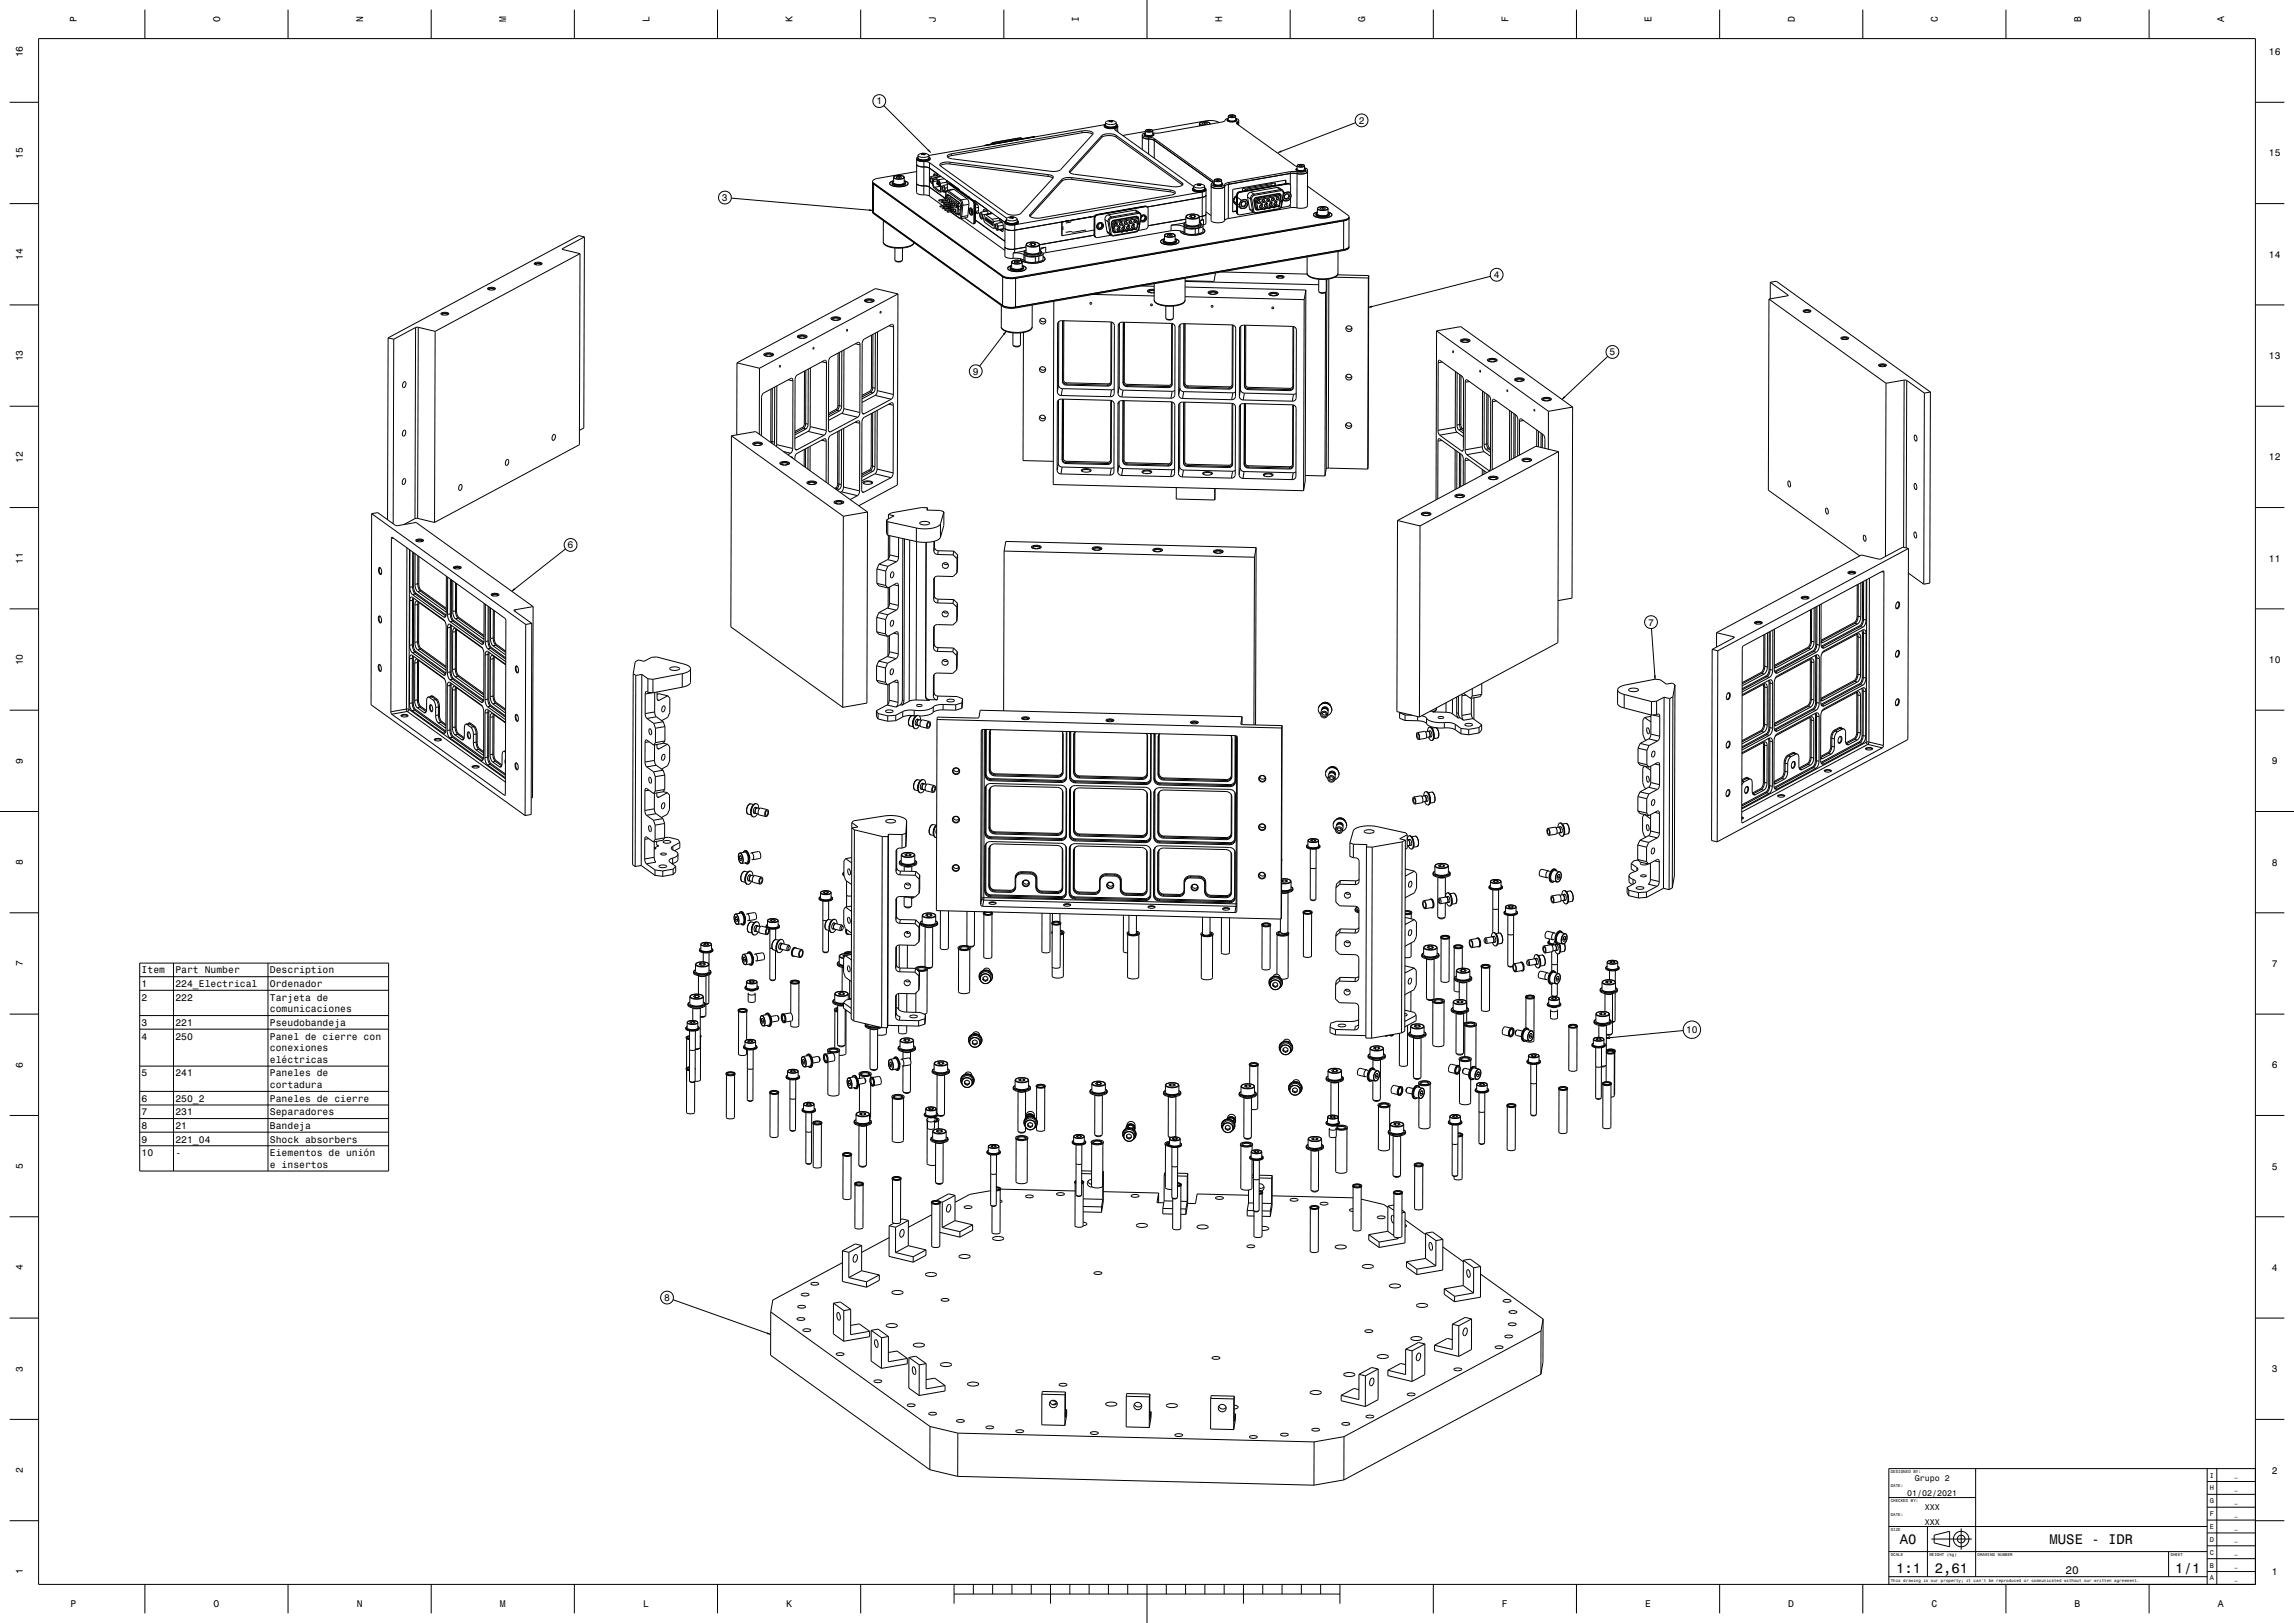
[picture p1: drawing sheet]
<svg xmlns="http://www.w3.org/2000/svg" width="1189mm" height="841mm" viewBox="0 0 1189 841" stroke-linecap="round" stroke-linejoin="round" font-family="sans-serif">
<defs><g id="words">
<g font-size="7.2">
<text x="985" y="800">A0</text>
<text x="1062" y="800">MUSE - IDR</text>
<text x="983" y="815">1:1</text>
<text x="1003" y="815">2,61</text>
<text x="1127" y="815">1/1</text>
</g>
<text font-size="5.8" x="1071" y="816">20</text>
<g font-size="5">
<text x="40" y="12" transform="rotate(-90 40 12)">P</text>
<text x="114" y="12" transform="rotate(-90 114 12)">O</text>
<text x="188" y="12" transform="rotate(-90 188 12)">N</text>
<text x="262" y="12" transform="rotate(-90 262 12)">M</text>
<text x="337" y="12" transform="rotate(-90 337 12)">L</text>
<text x="411" y="12" transform="rotate(-90 411 12)">K</text>
<text x="485" y="12" transform="rotate(-90 485 12)">J</text>
<text x="559" y="12" transform="rotate(-90 559 12)">I</text>
<text x="633" y="12" transform="rotate(-90 633 12)">H</text>
<text x="708" y="12" transform="rotate(-90 708 12)">G</text>
<text x="782" y="12" transform="rotate(-90 782 12)">F</text>
<text x="856" y="12" transform="rotate(-90 856 12)">E</text>
<text x="930" y="12" transform="rotate(-90 930 12)">D</text>
<text x="1004" y="12" transform="rotate(-90 1004 12)">C</text>
<text x="1079" y="12" transform="rotate(-90 1079 12)">B</text>
<text x="1153" y="12" transform="rotate(-90 1153 12)">A</text>
<text x="12" y="30" transform="rotate(-90 12 30)">16</text>
<text x="1176" y="29">16</text>
<text x="454" y="54">1</text>
<text x="704" y="64">2</text>
<text x="12" y="82" transform="rotate(-90 12 82)">15</text>
<text x="1176" y="81">15</text>
<text x="374" y="104">3</text>
<text x="12" y="135" transform="rotate(-90 12 135)">14</text>
<text x="1176" y="134">14</text>
<text x="774" y="144">4</text>
<text x="834" y="184">5</text>
<text x="12" y="187" transform="rotate(-90 12 187)">13</text>
<text x="1176" y="186">13</text>
<text x="504" y="194">9</text>
<text x="12" y="240" transform="rotate(-90 12 240)">12</text>
<text x="1176" y="239">12</text>
<text x="294" y="284">6</text>
<text x="12" y="292" transform="rotate(-90 12 292)">11</text>
<text x="1176" y="291">11</text>
<text x="854" y="324">7</text>
<text x="12" y="345" transform="rotate(-90 12 345)">10</text>
<text x="1176" y="344">10</text>
<text x="12" y="396" transform="rotate(-90 12 396)">9</text>
<text x="1177" y="396">9</text>
<text x="12" y="448" transform="rotate(-90 12 448)">8</text>
<text x="1177" y="449">8</text>
<text x="12" y="501" transform="rotate(-90 12 501)">7</text>
<text x="1177" y="501">7</text>
<text x="73" y="504">Item</text>
<text x="91" y="504">Part Number</text>
<text x="140" y="504">Description</text>
<text x="73" y="511">1</text>
<text x="91" y="511">224_Electrical</text>
<text x="140" y="511">Ordenador</text>
<text x="73" y="519">2</text>
<text x="91" y="519">222</text>
<text x="140" y="519">Tarjeta de</text>
<text x="140" y="525">comunicaciones</text>
<text x="73" y="532">3</text>
<text x="91" y="532">221</text>
<text x="140" y="532">Pseudobandeja</text>
<text x="73" y="539">4</text>
<text x="91" y="539">250</text>
<text x="140" y="539">Panel de cierre con</text>
<text x="874" y="535">10</text>
<text x="140" y="545">conexiones</text>
<text x="140" y="551">eléctricas</text>
<text x="12" y="553" transform="rotate(-90 12 553)">6</text>
<text x="73" y="558">5</text>
<text x="91" y="558">241</text>
<text x="140" y="558">Paneles de</text>
<text x="1177" y="554">6</text>
<text x="140" y="564">cortadura</text>
<text x="73" y="571">6</text>
<text x="91" y="571">250_2</text>
<text x="140" y="571">Paneles de cierre</text>
<text x="73" y="578">7</text>
<text x="91" y="578">231</text>
<text x="140" y="578">Separadores</text>
<text x="73" y="585">8</text>
<text x="91" y="585">21</text>
<text x="140" y="585">Bandeja</text>
<text x="73" y="592">9</text>
<text x="91" y="592">221_04</text>
<text x="140" y="592">Shock absorbers</text>
<text x="73" y="599">10</text>
<text x="91" y="599">-</text>
<text x="140" y="599">Eiementos de unión</text>
<text x="12" y="606" transform="rotate(-90 12 606)">5</text>
<text x="140" y="605">e insertos</text>
<text x="1177" y="606">5</text>
<text x="12" y="658" transform="rotate(-90 12 658)">4</text>
<text x="1177" y="659">4</text>
<text x="344" y="674">8</text>
<text x="12" y="711" transform="rotate(-90 12 711)">3</text>
<text x="1177" y="711">3</text>
<text x="12" y="763" transform="rotate(-90 12 763)">2</text>
<text x="1177" y="764">2</text>
<text x="12" y="816" transform="rotate(-90 12 816)">1</text>
<text x="1177" y="816">1</text>
<text x="36" y="833">P</text>
<text x="111" y="833">O</text>
<text x="185" y="833">N</text>
<text x="259" y="833">M</text>
<text x="333" y="833">L</text>
<text x="407" y="833">K</text>
<text x="778" y="833">F</text>
<text x="853" y="833">E</text>
<text x="927" y="833">D</text>
<text x="1001" y="833">C</text>
<text x="1075" y="833">B</text>
<text x="1149" y="833">A</text>
</g>
<g font-size="4.3">
<text x="992" y="767">Grupo 2</text>
<text x="988" y="775">01/02/2021</text>
<text x="998" y="782">XXX</text>
<text x="998" y="790">XXX</text>
</g>
<g font-size="3.6">
<text x="1145" y="766">I</text>
<text x="1145" y="772">H</text>
<text x="1145" y="779">G</text>
<text x="1145" y="786">F</text>
<text x="1145" y="792">E</text>
<text x="1145" y="799">D</text>
<text x="1145" y="806">C</text>
<text x="1145" y="812">B</text>
<text x="1145" y="819">A</text>
</g>
<g font-size="2.9">
<text x="1158" y="765">_</text>
<text x="1158" y="772">_</text>
<text x="1158" y="779">_</text>
<text x="1158" y="785">_</text>
<text x="1158" y="792">_</text>
<text x="1158" y="799">_</text>
<text x="1158" y="805">_</text>
<text x="1158" y="812">_</text>
<text x="1158" y="819">_</text>
</g>
<g font-size="2.2">
<text x="980" y="763">DESIGNED BY:</text>
<text x="980" y="771">DATE:</text>
<text x="980" y="778">CHECKED BY:</text>
<text x="980" y="786">DATE:</text>
<text x="980" y="793">SIZE</text>
<text x="980" y="806">SCALE</text>
<text x="1000" y="806">WEIGHT (kg)</text>
<text x="1025" y="806">DRAWING NUMBER</text>
<text x="1125" y="806">SHEET</text>
<text x="980" y="820">This drawing is our property; it can't be reproduced or communicated without our written agreement.</text>
</g>
</g></defs>
<g fill="none" stroke="#000" stroke-width=".52">
<path d="M75 5v15M149 5v15M223 5v15M298 5v15M372 5v15M446 5v15M520 5v15M595 0v20M669 5v15M743 5v15M817 5v15M891 5v15"/>
<path d="M965 5v15M1040 5v15M1114 5v15M20 20h1149v801h-1149zM5 53h15M458 55l24 24M638 60h-1M638 60h2M639 60h.1M1169 53h15M478 80h.1M478 79v1"/>
<path d="M478 79l1 1M478 79h.1M479 80h.1M479 80h1M493 80v1M511 75l-1 1M511 75h.1M515 74l-1 1M515 74h.1M515 74h1M528 71l2 1M528 71h1"/>
<path d="M528 71l-13 3M529 71l1 1M529 71v1M529 71l-14 3M530 72h.1M536 71h1M536 71l-25 4M536 71h.1M561 69h3l2 1M561 69l-68 12M561 68h4l1 1v1M561 68l-68 12"/>
<path d="M561 68v1M566 70l-16 18-3 1-54-7-2-1v-1h2M571 71l-17 18M571 70v1M571 70l-17 19M572 65l1 1 2 1 3-1 1-1M572 65a6 6 0 0 0 7 0M573 65l-92 16M573 64l-1 1 1 1h3h3v-1v-1M573 64l-1 1M573 65l3 1h2l1-1M573 65a4 4 0 0 0 6 0"/>
<path d="M573 64l3-2 3 2M573 64l3 1 2-1h1M573 64v1M573 64h.1M575 63h.1M575 63h1M576 62l-1 1M576 62v1M576 62h.1M576 63h.1M577 63h.1M577 63h-1"/>
<path d="M578 71l-3-1-4 1M578 71l35 25M578 70l-3-1-4 1M578 70v1M578 70l35 25M578 66v1l41 30M578 66v2M579 64h.1M579 64v1M579 65h.1M579 68h.1M579 65l-1 1"/>
<path d="M579 65v3M592 71l1 1h2M592 71v6M592 70l1 1h2M592 70v1M593 70h1l2 1 1-1h1M593 70l3 1 2-1M594 69l-1 1M594 69a1 1 0 0 0 0 1 1 1 0 0 0 1 0h1a.9 .9 0 0 0 1 0 .9 .9 0 0 0 1-1M594 69l-2 1M594 69h.1M594 68v2h2h1v-2"/>
<path d="M594 68h2h1M594 68l-12 2M594 68l1-1a1.2 1.2 0 0 1 1 0 1.2 1.2 0 0 1 1 1h-2zM595 67l-1 1M595 67l2 1M595 72l3 1M595 72v8M595 71l3 1M595 71v1M596 67v1M596 67l-1 1h1M597 69h1"/>
<path d="M598 69v1M598 73l31 22M598 73v9M598 72l31 22M598 72v1M622 64l1 1M622 64l1-1a4 4 0 0 1 4 1M622 64v1M623 64h.1M623 64l1 1M624 65h.1M625 64h-2"/>
<path d="M625 64h1M625 64l-1 1M626 64l-2 1M626 64h.1M627 64a3 3 0 0 0-5 0 .9 .9 0 0 0 0 1 .9 .9 0 0 0 1 0h1M627 64h.1M632 64l-3-1h-3l-29 4M636 62l1 1h1h2l1-1M636 62l3 1 2-1M636 62h.1M636 62a1 1 0 0 0 1 1 1 1 0 0 0 1 0h1a.9 .9 0 0 0 1 0 .9 .9 0 0 0 1-1M637 62h-1"/>
<path d="M637 61l-4 2-32 6h-4M637 60v2l2 1 1-1v-2M637 60l2 1 1-1M637 60h1a1.2 1.2 0 0 1 1-1 1.2 1.2 0 0 1 1 2h-2zM638 60h1l-1 1zM640 61l2 1M640 62h1M641 62h.1M641 64l31 22M641 64h.1M641 63v1M642 63l-1 1"/>
<path d="M642 62l-1 1M642 63v2M642 62v1M703 64l-41 15M452 94l1 1M452 94v15M453 95v15M453 95l67 48M453 95h.1M461 95l2 1 3 1 3-1 2-1M461 94h2l-2 1zM462 95l1 1h3h3v-1"/>
<path d="M462 95l1 1h3h2l1-1M463 95v1M463 94l-1 1M463 94v1l3 1 3-1v-1M463 94h.1M463 92v3l3 1 3-1v-3M463 92l3 1 3-1M463 91h4a1.1 1.1 0 0 1 2 1 1.1 1.1 0 0 1-2 1h-2a1 1 0 0 1-1 0 1.1 1.1 0 0 1-1-2zM465 92h.1M465 92h1M465 91l-2 1M465 91a3 3 0 0 1 4 1"/>
<path d="M466 92h.1M466 91l-1 1M466 91h.1M466 91l1 1M466 91v1M467 92h-1M467 92h.1M469 94l2 1M469 94h.1M469 94v1M475 95l1 1h3M475 95v5l4 1"/>
<path d="M475 89l-20 3-3 2M475 85l1 1 3 1M475 85v10M475 82l1 1 3 1M475 82v3M475 82a6 6 0 0 0 7 0M475 82h.1M476 81l-1 1 1 1h3h3v-1v-1M476 81l-1 1M476 82l2 1h3v-1M476 82a4 4 0 0 0 5 0M476 81h.1"/>
<path d="M476 81l3-2 2 2M476 81l2 1 3-1M476 81v1M479 80h-1M479 96l2 1 9 6v-1M479 96v5M479 87h3M479 87v9M479 84h3M479 84v3M481 81h1M481 82h.1"/>
<path d="M481 81v1M482 81v1M482 87v15M482 87l15 11M482 84l40 29M482 84v3M482 82l-1 1-2 1-3-1-1-1M482 92h1a.9 .9 0 0 1 0 1 .9 .9 0 0 1 0 1zM483 91l-1 1v2l1 1M483 91v2M483 94l1 3 3 3M483 93v1"/>
<path d="M484 93h-1M484 94v3M484 91h.1M484 93h1l2 1v1M484 93v1M484 90v1M484 90l2 1M484 92l-1 2M484 92h1M484 97l3 2M485 92l1 1M485 93h-1"/>
<path d="M486 95h.1M486 91h-3M486 94h.1M486 94v1M486 91v1M486 90v1M486 95v1M486 94h-2M486 95h1M486 93l1 2M486 96v-1v1M486 96h.1"/>
<path d="M486 94l1 1M487 95h-1M487 96h.1M487 96h-1M487 94h-1M487 95v1M487 95h.1M487 95l1 3-1 1M487 96v1M487 97h-3M487 99h.1M487 95l1 2"/>
<path d="M488 91l-4 1M488 97v2l-1 1M488 91l-3 1M488 97h.1M489 97a.9 .9 0 0 1 1 1 .9 .9 0 0 1-1 1zM489 99l-2 1M489 96h-1v2l1 2M489 96l1 1M489 93h-3M490 99l-1 1M490 97v2M490 99h.1"/>
<path d="M491 94l13 10M491 93v1M491 94l-4 1M491 95v1M491 99l-1 1M491 99l7 5M491 99h.1M491 97h-1M491 96h-2M491 95h1M491 95v4M492 95l13 9v11v1"/>
<path d="M492 85h-3l-2 1M492 85l51 6M492 84h-3l-2 2 35 25h2h3h2l17-19-1-1-2-1M492 84l51 6M492 84v1M493 95h-2M493 95h-1M493 95l12 9M493 81h-2M494 98h1M495 98l6 5M495 98l-4 1"/>
<path d="M497 98h.1M499 99v1M499 100h.1M543 91l3 1M543 90v1M550 94l-16 18M550 93l-16 18M550 93v1M554 89l1 1h2l51 7 4-1h1v-1M556 93h-4l-2 1M556 93l51 6M556 92h-4l-2 1"/>
<path d="M556 92l51 6M556 92v1M607 99l2 1M607 98l2 1v1l-2 1-68 12h-4l-1-1v-1M607 98v1M613 96h.1M613 95v1M618 98l1 1 2 1 3-1 1-1M618 98a6 6 0 0 0 7 0M619 97l-1 1h1l3 1 2-1h1l-1-1M619 97l-1 1M619 98l2 1h2l1-1"/>
<path d="M619 98a4 4 0 0 0 5 0M619 97h.1M619 96l2 1h2l1-1M619 96v2M620 96h.1M620 96h1M621 95v1M621 96h-1M621 96h.1M621 95h.1M621 95h1M621 96h1"/>
<path d="M622 96h.1M622 95h.1M622 95l-3 1M622 95l2 1M622 95v1M622 96h1M622 95l1 1M623 99v3M623 99l-97 17M624 98h.1M624 96v2M624 97h.1"/>
<path d="M624 97h1M625 97h.1M625 97v1M625 98h.1M625 98l-2 1M625 98v13M628 96l1 1 2 1 3-1h1M628 96v18l3 1h3l1-1M628 96h1l2 1 3-1h1M628 96h.1M629 95h.1M629 94l-1 2"/>
<path d="M629 94v1M629 95v1h2h2l1-1M629 95l2 1 3-1M629 95a1 1 0 0 0 0 1 1 1 0 0 0 2 0h1a.9 .9 0 0 0 1 0 .9 .9 0 0 0 0-1M629 93v2l2 1 2-1v-2M629 93l2 1 2-1M630 93h1a1.2 1.2 0 0 1 1 0 1.2 1.2 0 0 1 1 1h-3zM630 93h-1M630 93h3M631 93v1M631 93l1 1-1-1M631 93h.1"/>
<path d="M633 95h.1M633 95h1M635 96v1M635 97v17M637 95l-2 1M637 95l-2 2M642 99l-1 2M642 99l1 1M643 100l-2 1M646 98l-1 1M646 98l1 1M648 100h-1v2"/>
<path d="M648 100l2 1M658 96h2M658 96h1M658 96l-12 2M661 95v1M661 96v-1l-17 3v1M662 97l3 2M662 97l-14 3M662 97l2 1M664 98l1 1M664 98v1M664 98l-14 3"/>
<path d="M664 99h1v1M664 99l-14 2M665 99v1M665 100h1M666 100l-1 1a2 2 0 0 1 3-1 2 2 0 0 1 1 3M666 100a1.9 1.9 0 0 1 2 0 1.9 1.9 0 0 1 1 1M666 93v2M667 95v-2l-28 5v12l2-1M667 95h1M667 95l-25 4M667 95h.1M667 95l-24 5-2 1"/>
<path d="M668 95h.1M668 95l-25 5M668 95l1 6M669 90h3M669 90l-32 6v17M669 90v6M669 89h3M669 89l-32 6M669 89v1M672 88v1h2h2l1-1M672 88l2 1 3-1M672 87v1"/>
<path d="M672 87a1 1 0 0 0 0 2 1 1 0 0 0 2 0h1a.9 .9 0 0 0 1-1 .9 .9 0 0 0 0-1M672 90v18M672 89v1M672 87h.1M672 86v2h2h2v-2M672 86l2 1 2-1M672 86l2-1a1.2 1.2 0 0 1 1 0 1.2 1.2 0 0 1 1 1h-2zM673 85l-1 1M673 85l3 1M674 86h.1M674 86h1h-1M676 87l2 1"/>
<path d="M676 87h.1M676 87l1 1M678 96l21 16M678 89l-2 1h-4M678 89v18l-2 1h-4M678 88l-2 1h-4M678 88v1M5 106h15M379 103l73 6M452 109l1 1M452 109l1 2M453 110l67 48"/>
<path d="M453 110v1M453 111l67 48M458 114v11M479 101l3 1M482 102l7 5M487 104h.1M487 107h.1M488 104v1M489 108h.1M489 107h1M489 105v1M490 103h.1"/>
<path d="M490 103l-3 1M490 108h3v1M490 108v1M490 103v1M490 104h1M490 104h-3M490 102h.1M490 104h.1M490 100h.1M490 100v1M490 105h.1M490 106h.1"/>
<path d="M490 102l6 4M490 107h-3M490 107h1M490 106h1M490 106l-3 1M490 108h1M490 102l1 2M490 102v1M490 106l1 1M490 106v1M491 101h.1M491 101l-1 1"/>
<path d="M491 107h.1M491 101l5 5M491 108h.1M491 106h-1M491 104v1M491 104h-3M491 109v1M491 105h1M491 105h-3M491 106h.1M491 108h1M491 109h1"/>
<path d="M491 101l7 4v6h-1M492 107h-1M492 109h.1M492 108h-3M492 108h.1M492 103l-1 1M492 103v2M492 103h.1M492 101h.1M492 101h-1M492 107v1M492 101l1 1"/>
<path d="M492 107h.1M492 105h.1M492 105h-3M492 105l1 1M492 105l-3 1M492 107h1M493 109h.1M493 110l4 3M493 102h.1M493 108h-1M493 104v2M493 104l-1 1"/>
<path d="M493 109h1M493 109h-3M493 106h.1M493 102l3 2M493 107v1M494 106h.1M494 106h-4M494 106v1M494 106l-3 1M494 107v2M494 109h.1M494 110l2 1"/>
<path d="M494 109l2 2M494 109h-3M494 105h.1M494 105v2M494 105v1M494 109l1 1M494 109l-3 1M494 107h.1M495 107h.1M495 107l-6 1M495 108v2M495 108l-1 1"/>
<path d="M495 107l1 1M495 107l-3 1M495 110h.1M495 106v1M495 106l1 2M495 106h.1M496 108h.1M496 111h.1M496 110v1M496 110l1 1M496 104v1M496 106v1"/>
<path d="M496 104h.1M496 107h1M496 107v3M496 106h.1M496 106l1 1M496 111h1M497 105h.1M497 105h-1M497 104v1M497 111h-1M497 111h.1M497 107v4"/>
<path d="M497 113h.1M497 113h1M497 105l-1 1M498 108v1M498 110l-1 1M498 109h.1M498 108h.1M498 104v2M498 107h-1M498 112h.1M498 112l-1 1M498 113l23 17"/>
<path d="M498 104l1 2M498 104h.1M498 106h1M498 106v6M498 112v1M499 106l-1 6M500 113l4 3M500 101h.1M501 101h.1M501 103l1 3M501 103l-3 1M502 112l-1 1h-3"/>
<path d="M502 112h-4M502 102h.1M502 106v6M502 106h-3M503 108a1.4 1.4 0 0 1 1 2 1.4 1.4 0 0 1-1 1zM503 108a2.1 2.1 0 0 1 1 1 2.1 2.1 0 0 1-1 3M503 108l1 2-1 2M503 108l-1 2 1 2M503 109l1 1M503 108l1 3M504 110h.1M504 104l1 2"/>
<path d="M505 115l-1 1M505 106v9M505 104l1 2M505 104h-1M505 104l16 11M505 105l2 1v1v3l-1 1M506 115l-1 1h-1M506 115h-1M506 114l15 11M506 110v1M506 106h-1M506 106v9"/>
<path d="M506 110l1 1M507 106h-1M507 111h.1M507 111h-1M507 107l-1 1M507 109l-1 1M508 111h1a.9 .9 0 0 1 0 1 .9 .9 0 0 1-1 0zM509 110h-1v2l1 2M509 110v1M509 113v1M509 111v2M510 110h.1"/>
<path d="M510 113l-1 1M510 113h-1M510 109v1M510 109h.1M510 113l1 1zM511 113h.1M511 111l-1 2v2l5 3M511 111l3 3M511 111h3h-5M511 114v1zM511 113l1 1zM512 109l-3 1"/>
<path d="M512 114v1zM512 110l-2-2v2M512 109v1M512 110v1M512 113v1zM512 115h.1M512 114l1 1zM513 115v1zM513 114v1zM513 115l1 1zM513 110v1M514 115h.1"/>
<path d="M514 116v1zM514 115v1zM514 114l1 1M514 116l1 1zM515 115v1M515 116v2M516 116h-1M516 118h-1M516 117h1a.9 .9 0 0 1-1 1zM517 116v1M517 116h-1l1 3M517 119h.1"/>
<path d="M517 117v2M518 113l-4 1M518 113v1l2 2v3l-1 1M518 119l1 1M518 114l-3 1M518 114v1M519 119l1 1M520 115l-3 1M520 120h.1M520 120h-1M520 117h-3M520 118l-3 1"/>
<path d="M520 119h-3M521 118l1 1h4M521 118v10M521 115l1 1h4M521 115l1 1h2h3l1-1M521 115h.1M521 115v3M522 114l-1 1h1l2 1 3-1h1l-1-1M522 114l-1 1M522 115l2 1 3-1M522 115a4 4 0 0 0 5 0M522 114h.1"/>
<path d="M522 113l2 1h2l1-1M522 113v2M523 113h.1M523 113h1M524 112v1M524 113h-1M524 113h.1M524 112h.1M524 113h1M524 112l-2 1M524 112l3 1M524 112h1"/>
<path d="M525 112h.1M525 112v1M525 113h.1M525 113h1M525 112l1 1M526 119v12M526 116v3M527 115h.1M527 113v2M527 114h.1M527 114l1 1M528 115l-1 1-2 1-3-1-1-1"/>
<path d="M534 111v1M550 115h.1M550 115v7M551 117v2M555 114v1l-3 1M563 119l-11 1M563 113h.1M564 113h.1M567 119l-17 3M567 113h.1M567 113v9M567 112l-41 7"/>
<path d="M568 111l-1 2M568 111h1M569 111l-2 2M569 117v1M571 116a1.6 1.6 0 0 1 0 2 1.6 1.6 0 0 1-2 0M571 116a1.5 1.5 0 0 1 0 2 1.5 1.5 0 0 1-2 0M571 116a1.9 1.9 0 0 0-2 0 1.9 1.9 0 0 0 0 3M571 116a1.9 1.9 0 0 1 1 2 1.9 1.9 0 0 1-3 1M573 114l1 6M573 114l1 1M574 120l2 2M574 120l1 1"/>
<path d="M574 115h1M574 115l1 6M574 111l-1 1v2M574 111l2 1M575 115l1 6M576 112l-1 1-1 2M576 112v1M576 116h1M576 116v1M576 113l-1 1v1M576 117h1M576 117h.1"/>
<path d="M576 118l1 1M576 118h.1M577 117l-1 1M577 116h.1M577 116v4M577 119l1 1M577 119v1M577 114l-1 2M577 114l1 1M577 116l1 4M577 120h1M578 115h.1"/>
<path d="M578 115l-1 1M578 117h1M578 120h1M579 117h.1M579 116h-1v1M579 116h.1M579 119h1M579 114h1zM580 119l2 1M580 119l1 1M580 114h.1M580 119h.1"/>
<path d="M580 119a.7 .7 0 0 0-1-1 .7 .7 0 0 0 0 1M580 117h1M581 117h-2l1 1M581 117l-1 1M581 120h-2M581 117h.1M582 116l-1-1-1 2M582 116h.1M582 119h.1M582 120h-1M583 118l-1 1 2 1M583 118h.1"/>
<path d="M583 118l1 1M583 118h-1v1M583 116h1M583 117l-2-1 2 2M583 117v1M583 119l-2 1M583 120h-1M584 116h.1M584 116l1 1M584 116l-1-1v1M584 119h1M584 119v1"/>
<path d="M585 119h.1M585 118l1 2M585 118l2 1M585 118a.7 .7 0 0 0-1-1 1 1 0 0 0 0 2M585 116h1M585 117h.1M586 119h-2M586 113h.1M586 116h.1M587 115a.7 .7 0 0 0-1-1 1.1 1.1 0 0 0-1 2M587 112v1M587 113h-1"/>
<path d="M587 113h.1M587 118h.1M587 119l-1 1M588 118l-1-1v1M588 118h.1M588 115h1M588 116l-2-1 2 2M588 116v1M588 119h-2M588 119h-1M588 109l3 1M588 109l-14 2"/>
<path d="M588 109l2 1M589 115l1 1M589 112l1 1M589 112v1M589 112l-12 2M589 115h.1M589 120h.1M589 120l-12 2M589 115l-1-1v1M589 113h.1M589 113h1M589 113l-11 2"/>
<path d="M589 119h.1M589 119l-2-1 2 1M589 118h.1M589 113l1 1M589 118v1M590 112v1M590 116l-1 2M590 112l-13 2-1 2 1 4M590 110h1M590 110v1M590 110l-14 2M590 113v1"/>
<path d="M590 111h1v1M590 111l-14 2M590 114v1M590 114h.1M590 119l-1 1M590 118v1M590 118l-1 2M590 116h.1M591 110v2M591 114l1 1zM591 112l-1 7M591 112h.1"/>
<path d="M591 112l-1 6M593 112a1.5 1.5 0 0 1 0 2 1.5 1.5 0 0 1-1 0 1.6 1.6 0 0 0 1 0 1.6 1.6 0 0 0 0-2zM593 107h1M593 107l-25 4M594 107l-26 4-1 2v9l1 1M594 107h.1M594 107h1M594 107l-25 4M594 112l-1-1-2 1M594 112h-1h-2M594 112a1.9 1.9 0 0 1 0 2 1.9 1.9 0 0 1-2 1M595 107v1v10l-1 1h-4"/>
<path d="M607 120l4-1 3 1M607 120l-65 11M607 117v3M607 117h4l3 1M612 120l2 1 4 1 5-1 1-1-1 1-5 1-4-1zM614 116v2h4h4l1-2M614 116l1 1 3 1 3-1 2-1M614 118v2M614 118h.1M614 116l-7 1M614 118l3 1h3M614 118v3"/>
<path d="M615 115l-1 1 1 1h3h4v-1v-1M615 115l-1 1M615 115h.1M615 114l-20 3M615 112v4l3 1 4-1v-4M615 112l1 1 2 1 3-1 1-1M615 112a5 5 0 0 1 7 0M615 112l4-1 2 1-1 1h-2h-3zM616 112l1 1M616 112h.1M617 113h.1M617 113h2"/>
<path d="M617 112h-1M617 112v1M617 112h2M617 112h.1M619 112h1M619 112v1M620 119v2M620 112l-1 1M620 112h.1M621 118l-1 1M621 118v3M622 115h.1"/>
<path d="M622 115l1 1M623 116l1 1M623 114h-1M623 102v12M623 102l-28 5M624 118v2M624 117l-1 3-2 1M624 117l-3 1M624 117h-1M624 114h-1M624 114h-2v1M624 114v3"/>
<path d="M625 111l-1 1h-2M625 111v5l-1 1M625 110l3 2M625 101l-2 1M637 113l-2 1M639 104l2 2M639 104h.1M639 104l2 1M639 104l1 2M640 106h.1M641 102l-2 2M641 102h.1"/>
<path d="M641 110l1 1M641 109l-2 1M641 110h.1M641 101l-1 1a2.4 2.4 0 0 0 0 4M641 101v9M641 101h.1M641 107l2 1M641 105l1 1M641 102l2 2M642 106l1 2M643 104l-1 2M643 104h1a1.5 1.5 0 0 1 1-1 1.5 1.5 0 0 1 1 1"/>
<path d="M646 104l1 1M647 102l1 6M647 102l1 1M647 105a2.9 2.9 0 0 1-4 3M647 105h.1M648 108l2 2M648 108l1 1M648 103h1M648 103l1 6M649 103l1 6M649 109l1 1M649 109h1"/>
<path d="M650 110l-8 1M650 110h1M650 109l1 1M650 101l-1 1-1 1M650 101h.1M650 104h1M650 104v2M650 101l-1 1v1M650 106h1M650 106h.1M650 106l1 2M651 106h-1"/>
<path d="M651 104h.1M651 104v4M651 108l1 1M651 108h.1M651 109h1M651 103l-1 1M651 103h1M651 110h.1M651 104l1 4M651 108h1M652 103v1M652 103l-1 1"/>
<path d="M652 104h-1M652 109h.1M652 105h1M652 108h.1M652 108v1M653 105h.1M653 105l-1-1v1M653 108h1M653 102l-2 1M653 102h.1M654 108l1 1M654 102h-1"/>
<path d="M654 108h.1M654 107v1M654 107h.1M654 107l2 1M654 107a.7 .7 0 0 0-1-1 1 1 0 0 0 0 2M654 105h1M654 106l-2-1 2 1M654 106h.1M654 108h-2M655 108l-3 1M655 105h.1M655 104v1l2 1"/>
<path d="M655 104l2 1M655 104l-1 1M655 104h.1M656 107h.1M656 108l-1 1M657 107h-1l2 1M657 107l1 1M657 107l-1-1v1M657 107h.1M657 104h.1M657 105v1M657 108h-2"/>
<path d="M657 108h-1M658 104h-1M658 104l-1-1v1M658 104h.1M658 107h1M658 108h.1M659 107h.1M659 106h-1v1M659 106h.1M659 104h1M659 105l-2-1 2 1M659 105h.1"/>
<path d="M659 107h-1M660 107l-2 1M660 101l-7 1M660 101h.1M660 104v-1l2 1M660 104l1 1M660 104h.1M660 103a.7 .7 0 0 0-1 0 .7 .7 0 0 0 0 1M661 106h.1M661 107l-1 1M661 107l-2-1 1 2M662 106h-1l2 1"/>
<path d="M662 106l1 1M662 106l-1-1v1M662 106h.1M662 103h.1M662 104l-1 1M662 107h-2M662 107h.1M662 107h-1M662 103h1l1 1M662 103l2 1M662 101h2M662 101h-2"/>
<path d="M662 101h1M663 108l-12 2M663 103h-1M663 108h.1M663 103a.7 .7 0 0 0-1-1 .7 .7 0 0 0 0 1M663 101v1M663 101h1M663 101l-11 2M663 107h.1M663 106v1M663 102h1M663 102l-11 2"/>
<path d="M663 106h.1M663 100l1 1M663 104v2M664 104l-1 2M664 101v1M664 102v1M664 102v-1l-1-1-12 2-1 2 1 4 1 1M664 102h.1M664 102v2M664 107l-1 1M664 107h.1M664 104h.1"/>
<path d="M665 104h1M665 103h.1M665 100l-1 7M665 103l1 1M665 100h.1M669 108h3M669 108l-32 5M669 106v2M669 103l-1 1h-2M669 103a2.1 2.1 0 0 1-4 0M669 102l-1 5-4 1M669 101v2"/>
<path d="M669 101h.1M681 111l1 1 3 1 4-1 1-1M681 111l2-1zM682 111l1 1 3 1 2-1 1-1M682 111l1 1h3h2l1-1M682 112h.1M682 112h1M683 110l-1 1M683 110l-1 1h1l2 1 3-1h1l-1-1M683 110h.1M683 108v3l2 1 3-1v-3M683 108l3 1 2-1"/>
<path d="M683 108l4-1a1 1 0 0 1 1 1 1 1 0 0 1-1 1h-2a1 1 0 0 1-2 0 1 1 0 0 1 0-1zM684 108l2 1M684 108h.1M684 107l-1 1M684 107a3 3 0 0 1 4 1M686 108h-2M686 108h.1M686 108h1M686 108v1M687 108h.1M687 108l-1 1M688 110l2 1z"/>
<path d="M688 110h.1M688 110l1 1M696 114v15M696 114l-170 30M696 114h.1M699 113l-1 1h-2M699 113v15M699 112l-1 1-2 1M699 112v1M1169 106h15M277 136h2a1.2 1.2 0 0 1 1 0 1.2 1.2 0 0 1 1 1h-3zM278 137a1.7 1.7 0 0 1 2 0"/>
<path d="M278 137a1.1 1.1 0 0 1 1-1 1.1 1.1 0 0 1 1 1M292 129l9 2M292 129h.1M301 131l-1 99-75 41M301 131l-75 41M303 123l-11 6M303 123l-3-1-99 53M303 123v99l-3 1M458 125v1l2 1 5 1h6l3-2a6 6 0 0 1-6 3 12 12 0 0 1-10-3zM464 129v6M464 135h2h2M464 135a2.6 2.6 0 0 0 4 0"/>
<path d="M468 129v6M521 128l1 1h2l8-1M521 128v5l4 1M522 139l2 1 3 1 3-1 2-1M523 138l-1 1 2-1zM524 139v1h3h3l1-1M524 139l1 1h2h3l1-1M524 140h.1M524 139v1M524 138v1M524 138v1l3 1 3-1v-1M524 138h.1"/>
<path d="M524 136v3l3 1 3-1v-3M524 136l3 1 3-1M525 135h3a1.1 1.1 0 0 1 2 1 1.1 1.1 0 0 1-2 1h-2a1 1 0 0 1-1-1 1 1 0 0 1 0-1zM525 134h3l3 1M525 131h3l3 1M525 131v3M526 136h.1M526 136h1M526 135v1M526 135l-2 1M526 135a3 3 0 0 1 4 1M526 135h.1"/>
<path d="M526 131h-1M527 136h.1M527 135h-1M527 135h.1M527 135l1 1M527 135v1M528 136h-1M528 136h.1M529 134l2 2h4h5l2-2-2 2h-5h-4zM530 138l2 1M530 138h.1M530 138l1 1"/>
<path d="M531 135h.1M531 132v3M531 132h.1M531 131l1 1 3 1 4-1 1-1M531 131l1 1h3h4l1-1M531 130l-5 1M531 135l3 1h3M531 132l2 1h4M532 130h-1l1 1 3 1 4-1v-1M532 130l-1 1M532 130h.1M532 127v4l3 1 4-1v-4"/>
<path d="M532 127l1 1h2h3l1-1M532 127a5 5 0 0 1 7 0M532 126l4-1 2 1 1 1-1 1h-3l-2-1zM534 127h.1M534 127h2M535 126l-1 1M535 126v1M535 126h1M535 126h.1M536 127h.1M536 126h.1M536 126v1"/>
<path d="M536 126l1 1M537 133v3M537 127h-1M537 127h.1M538 136h-1M538 133h-1M538 133v3M539 130h.1M539 130l1 1M540 131h1M541 133l1 1M541 131v4l-3 1"/>
<path d="M541 131l-3 2M542 131h-1M542 128l-2 1-1 1M542 128l-3 1M542 128v3M550 122h.1M567 122h.1M567 122l1 1M567 122l-28 5M575 121l1 1M575 121h1M576 122l-8 1"/>
<path d="M576 122h1M576 121l1 1M577 120l1 1M577 122h.1M578 120v1M578 120h.1M579 120h-1M581 120l-3 1M602 125l1 1 3 1 4-1 1-1M602 125l2-1-2 1zM603 125l1 1h2h3l1-1M603 126h.1"/>
<path d="M603 124v1M603 124v1l3 1 3-1h1l-1-1M604 124h-1M604 122v3l2 1 3-1v-3M604 122l2 1 3-1M604 122l3-1a1.1 1.1 0 0 1 2 1 1.1 1.1 0 0 1-2 1h-2a1 1 0 0 1-1 0 1 1 0 0 1 0-1zM605 122h.1M605 122h1M605 121l-1 1M605 121a4 4 0 0 1 4 1M606 122h.1M606 121l-1 1"/>
<path d="M606 121h.1M606 121l2 1M606 121v1M608 122h-2M608 122h.1M609 124l2 1zM609 124h.1M609 124l1 1M613 120h.1M613 120l1 1M614 120v1M614 121h.1"/>
<path d="M614 121h2h4M621 121h-1M677 133v9M694 130l-1 12M696 130l-170 30M696 129l-170 30M696 129v1M699 128l-1 1h-2M699 128v1l-3 1M5 158h15M253 149h2a1.2 1.2 0 0 1 1 0 1.2 1.2 0 0 1 1 1h-3zM253 150a1.7 1.7 0 0 1 3 0"/>
<path d="M254 150a1.1 1.1 0 0 1 1-1 1.1 1.1 0 0 1 1 1M448 155h4a1 1 0 0 1 1 1 1.1 1.1 0 0 1-2 1l-2-1zM449 156a.7 .7 0 0 1 0-1 .7 .7 0 0 1 1 0h1a1 1 0 0 1 1 0 1 1 0 0 1 0 1M450 157a.7 .7 0 0 1-1-1 .7 .7 0 0 1 1 0 1.1 1.1 0 0 1 1-1 1.1 1.1 0 0 1 1 1l-1 1M465 152v99l-20 11M465 152l-71 39M465 152l-11-2-72 38M519 158v11M520 158l2 1h4M520 159l3 1h3M520 158v1M520 143l3 1h3"/>
<path d="M520 143l2 1h4M520 143v15M520 143h.1M526 159v1M526 144v15M526 144h.1M535 158v11M546 156v95l130 3M565 157h.1M567 153h31M592 148h6M598 155l1 2 2 1h5h6l2-1v-1"/>
<path d="M598 155a5 5 0 0 0 5 3 10 10 0 0 0 11-2M598 150h-2a1 1 0 0 0-1 1 1 1 0 0 0 1 1h2h-1M598 150h-1a1 1 0 0 0-1 0 1 1 0 0 0-1 1h1M598 151a1.2 1.2 0 0 0-1-1 1.2 1.2 0 0 0-1 1l1 1M598 147v8M604 159v6M608 159v6M614 154l62 1M614 149l63 1M614 146l70 2M614 144v12M626 151h4a1 1 0 0 1 1 1 1 1 0 0 1-1 0h-3z"/>
<path d="M627 152a.7 .7 0 0 1 0-1 .7 .7 0 0 1 1 0h1a1 1 0 0 1 1 0 1 1 0 0 1 1 1h-1M628 152a.7 .7 0 0 1-1 0 .7 .7 0 0 1 0-1 .7 .7 0 0 1 1 0 1 1 0 0 1 2 0 1 1 0 0 1 0 1h-1M630 141l-1 5-15-1M633 141l45 1M658 152h3a1 1 0 0 1 2 0 1.1 1.1 0 0 1-2 1h-3zM658 153a.7 .7 0 0 1 0-1 .7 .7 0 0 1 1 0h1a1 1 0 0 1 2 0 1 1 0 0 1 0 1M660 153a.7 .7 0 0 1-1 0 .7 .7 0 0 1 0-1 .7 .7 0 0 1 1 0 1 1 0 0 1 1 0 1 1 0 0 1 1 1h-2M660 160h.1M662 143h1a1.2 1.2 0 0 1 2 0 1.2 1.2 0 0 1 0 1h-2zM662 144a1.7 1.7 0 0 1 3 0M663 144a1.1 1.1 0 0 1 1-1 1.1 1.1 0 0 1 1 1h-1M676 155v99"/>
<path d="M677 150v99l-1 5M677 150l-1 5M677 142l1 1 2 1h5h6l2-1v-1M677 142a5 5 0 0 0 5 3 10 10 0 0 0 11-3M684 145v6M684 151l1 1 2-1M684 151a2.6 2.6 0 0 0 3 0M687 151v96M687 145v6M688 145l-1 1M688 145l-1 98M689 145l-1 98"/>
<path d="M692 144h17M693 142l16 1M709 144v99M709 143v100M709 143v1M773 143l-64 16M917 155v99l47 34M917 155l61 44M918 146h3l80 57M918 146v9M918 146l9 7M927 153l-10 2"/>
<path d="M927 153h.1M1169 158h15M201 175l3 1M201 175v94M204 176v95M215 170v99M215 170l-11 6M217 170h-2M217 170l-1 99M217 170l9 2M226 172l-1 99M229 162h1a1.2 1.2 0 0 1 2 0 1.2 1.2 0 0 1 0 1h-2z"/>
<path d="M229 163a1.7 1.7 0 0 1 3 0M230 163a1.1 1.1 0 0 1 1-1 1.1 1.1 0 0 1 1 1h-1M413 174h4a1 1 0 0 1 1 0 1 1 0 0 1-1 1h-3zM414 175a.7 .7 0 0 1 0-1 .7 .7 0 0 1 1 0h1a1 1 0 0 1 1 0 1 1 0 0 1 1 1M416 175h-1a.7 .7 0 0 1-1 0 .7 .7 0 0 1 0-1 .7 .7 0 0 1 1 0 1.1 1.1 0 0 1 2 0 1.1 1.1 0 0 1 0 1h-1M431 165l3-1a1.1 1.1 0 0 1 2 1 1.1 1.1 0 0 1-2 1h-3zM431 166a.7 .7 0 0 1 0-1 .7 .7 0 0 1 1 0h1a1 1 0 0 1 2 0 1 1 0 0 1 0 1M433 166a.7 .7 0 0 1-1 0 .7 .7 0 0 1 0-1 .7 .7 0 0 1 1 0 1.1 1.1 0 0 1 1 0 1.1 1.1 0 0 1 1 1h-2M439 171v1zM443 178l3 1M446 179l-1-1v-1l-14 8-1 1-1 36 1 2M446 179v35"/>
<path d="M452 174v27M452 173v28M454 173v28M455 172v30M456 161v1zM461 169h2M463 169v-1h-1l-14 8-1 1v36v1h1M463 169v35M519 169l1 1 1 1 6 1 6-1h1l1-2M519 169a5 5 0 0 0 5 3 10 10 0 0 0 11-2v-1M521 172l-13 18M525 172v7"/>
<path d="M525 179h2h2M525 179a2.6 2.6 0 0 0 4 0M529 172v7M530 172v67h16M539 166a1.6 1.6 0 0 0 1 1 1.6 1.6 0 0 0 2-1M548 168l1-1 1-1 26 1 1 1v36v1l-2 1M548 168v35M548 167v1M549 167v32M551 166v32M551 166v31M576 167v31"/>
<path d="M580 169v-2h2l25 1h2v37l-1 1h-1M580 169l-1 35M580 168v1M580 167v33M582 167v31M583 167v31M604 165l2 1 2-1M604 165a2.6 2.6 0 0 0 4 0M607 168v30M608 168v31M611 170l1-2h1h25l2 1v36v2h-2M611 170v35"/>
<path d="M611 169v1M612 168v33M614 168h.1M614 168v31M614 168v30M639 168v31M639 168v32M642 170l1-1h1h26l2 1v36l-1 1-1 1M642 170v35M643 170h-1M643 169v33M645 169v31"/>
<path d="M645 169v30M645 169h.1M646 169v30M670 169v31M671 169l-1 32M698 169a1.6 1.6 0 0 0 1 2 1.6 1.6 0 0 0 2-1M745 171l58 42M745 171l-1 88M745 171l12-2 58 42M757 176h3a1 1 0 0 1 2 0 1.1 1.1 0 0 1-2 1h-2zM759 177a.7 .7 0 0 1-1 0 .7 .7 0 0 1 0-1 .7 .7 0 0 1 1 0 1 1 0 0 1 1 0 1 1 0 0 1 1 1h-1M762 177h-1"/>
<path d="M762 177l-3-1a1 1 0 0 0-1 0 1 1 0 0 0 0 1M762 177h.1M935 161l2-1a1.2 1.2 0 0 1 1 0 1.2 1.2 0 0 1 0 2h-2zM935 161h1a1.2 1.2 0 0 1 1 0 1.2 1.2 0 0 1 1 1M935 161v1M935 161h.1M938 162h-1M938 162v-1a1 1 0 0 0-2 0 1 1 0 0 0 0 1M938 162h.1M954 175h2a1.2 1.2 0 0 1 1-1 1.2 1.2 0 0 1 1 2h-3zM955 175a1.2 1.2 0 0 1 2 0 1.2 1.2 0 0 1 0 1M955 175v1"/>
<path d="M955 175h.1M957 176v-1a1 1 0 0 0-1 0 1 1 0 0 0-1 1M957 176h.1M209 198a1 1 0 0 1 2 0 1.1 1.1 0 0 1-1 2 1 1 0 0 1-1 1 1 1 0 0 1 0-2zM382 188l12 3M382 188v37M394 191v34M396 183h3a1.1 1.1 0 0 1 2 1 1.1 1.1 0 0 1-2 1l-2-1zM397 184a.7 .7 0 0 1-1-1 1 1 0 0 1 2 0h1a1 1 0 0 1 1 0 1 1 0 0 1 0 1M398 185a.7 .7 0 0 1-1-1 .7 .7 0 0 1 1 0 1.1 1.1 0 0 1 1-1 1.1 1.1 0 0 1 1 1l-1 1M403 200v30M404 189v1z"/>
<path d="M409 197h2M411 197v-1h-1l-15 8v2v20M411 197v35M417 192v28M418 192v27M419 191v29M420 191v30M422 180v1zM426 187l2 1M428 188v-1h-1l-14 7-1 2v36v1h1M428 188v35M434 183v27"/>
<path d="M435 183v27M436 182v28M437 181v31M539 191a1.6 1.6 0 0 0 1 1 1.6 1.6 0 0 0 2-1M549 199v2h2M549 199l-1 4M551 198v1l2 1M551 197v1l2 1M551 197v1M551 197h.1M551 197l1 1h1M553 200h21"/>
<path d="M553 199v1M553 199l21 1M553 198v1M553 198l21 1M574 200h.1M574 199v1M576 198h.1M576 198h-1l-1 1M576 198l-1 2h-1M576 198l-2 2M582 198l1 2h1M582 198l1 1 1 1"/>
<path d="M582 198h.1M583 198h-1M583 198v1h1M584 200h22M584 200h.1M584 199v1M584 199l22 1M606 200h.1M607 198h1M607 198v1l-1 1M608 199l-1 1-1 1M608 199l-2 1"/>
<path d="M614 199v1l2 1M614 199h.1M614 198v1M614 198l1 2h1M616 200v1M616 200h21M639 199h.1M639 199l-1 1h-1M639 200l-1 1-1 1M639 200l-2 1M645 200l1 1 1 1M645 199l1 2h1"/>
<path d="M645 199v1M646 199h-1M646 199v1l1 1M670 200h.1M670 200v1h-1M698 195l1 1 2-1M745 188l1-1 12 8v1v37v1M745 188v35M748 188h-3M753 182v1zM754 193v28M755 193v27"/>
<path d="M757 194v26M757 195v25M759 198l1-1 12 8v1l1 37-1 1M759 198v35M762 198h-3M767 192v1zM771 186h4a1 1 0 0 1 1 1 1 1 0 0 1-1 0h-3zM773 188v-1a.7 .7 0 0 1-1 0 .7 .7 0 0 1 0-1 .7 .7 0 0 1 1 0 1 1 0 0 1 1 0 1 1 0 0 1 1 1l-1 1M776 187l-3-1a1 1 0 0 0-1 0 1 1 0 0 0 0 1M776 187h-1M776 187h.1M785 196h4a1 1 0 0 1 1 1 1 1 0 0 1-1 1l-3-1z"/>
<path d="M787 198a.7 .7 0 0 1-1-1 .7 .7 0 0 1 0-1 .7 .7 0 0 1 1 0 1 1 0 0 1 1 0 1 1 0 0 1 1 1l-1 1M790 197l-3-1a1 1 0 0 0-1 0 1 1 0 0 0 0 1M790 197h-1M790 197h.1M833 185l-23 22M974 189h2a1.2 1.2 0 0 1 1-1 1.2 1.2 0 0 1 1 2h-3zM977 190h.1M977 190v-1a1 1 0 0 0-1 0 1 1 0 0 0-1 1M977 190l-1-1a1 1 0 0 0-1 0 1 1 0 0 0-1 1M978 199l-1 89M987 197h1M987 197v87"/>
<path d="M987 197l-9 2M988 197v87M988 197l9 7M5 211h15M400 202l-1 27M400 201v28M402 201l-1 28M417 220l-1 1M418 219l-2 3M418 219l-1 1M418 219l1 1M419 220l-1 2"/>
<path d="M433 212l1 1M433 212l-4 2M434 213l-5 2M434 213h1M434 210l-1 2M435 210l-1 3M435 210h1M435 210h-1M435 213l-6 3M436 214l9 2M436 214l-7 4M436 210l-1 3"/>
<path d="M437 212l-1 2M437 212l9 2M443 219h3M445 216l-15 8M446 219l-1-1-15 8-1 2v23M446 219v35M446 214l-1 2M447 214h1M451 203h.1M451 203l-4 2M451 203l-4 3M451 203l2 1"/>
<path d="M452 214v28M452 201l-1 2M452 214v27M452 201h.1M452 201h2M453 204l-6 3M454 213l-1 29M454 205l8 2M454 205l-7 4M454 201l-1 3M455 213v30M455 202l-1 3"/>
<path d="M455 202l8 2M461 209l2 1M462 207l-14 7M463 210v-1h-1l-14 7-1 2v36v1h1M463 210v35M463 204l-1 3M539 216a1.6 1.6 0 0 0 1 1 1.6 1.6 0 0 0 2-1M548 209l1-2h1h25l2 1v36v2h-2M548 209v35M548 203l1 1 1 1M548 208v1M549 207v33"/>
<path d="M550 205l25 1M551 201l-1 4M551 201l25 1M551 207h.1M551 207v31M576 207v31M576 208h.1M576 208v31M576 202l-1 4M578 202h-2M579 209l1-1h1h26l2 1v36l-1 2h-1M579 209v35"/>
<path d="M579 204l1 1 1 1M580 209h-1M580 208v33M580 200l1 2h1M580 200l-1 4M581 206h26M582 208v31M582 208h.1M582 202l-1 4M582 202l26 1M583 208v30M584 200l22 1"/>
<path d="M606 200v1M607 208v31M608 208h.1M608 208l-1 32M608 203l-1 3M609 202l-1 1M611 210l1-1 1-1 26 1 1 1v36v1l-2 1M611 210v35M611 205v1h2M611 210h.1M612 209l-1 33M612 201v1l2 1"/>
<path d="M612 201l-1 4M613 206l25 1M614 203l-1 3M614 203l25 1M614 208v31M616 201l21 1M616 201h21M616 201h.1M637 201v1M637 200v1M639 209l-1 31M639 209v31"/>
<path d="M639 204l-1 3M640 203l-1 1M642 211l1-1 1-1 26 1 1 1 1 36-1 1-1 1M642 211v35M642 205l1 2h1M642 210v1M643 210v32M643 202l1 1 1 1M643 202l-1 3M644 207l26 1M645 209v32M645 204l-1 3"/>
<path d="M645 204h25M646 209l-1 31M647 202h21M647 201l22 1M647 201v1M647 201h.1M647 201h22M669 202h-1M669 201v1M670 210v31M670 204v4M670 201v1h-2"/>
<path d="M670 201l-1 1M672 204h-2M698 220l1 1 2-1M757 220v2M757 220h.1M757 220h-2M768 203v29M769 203v27M771 204v26M771 205v25M774 208v-1l12 9 1 20M774 208l-1 35"/>
<path d="M776 208h-2M781 202v1zM782 213v26M783 213v25M785 214v23M785 215v22M788 218v-1l12 8 1 2v5M788 218v18M790 218h-2M795 212v1zM799 207l4-1a1 1 0 0 1 1 1 1 1 0 0 1-1 1l-3-1zM799 207l3-1a1 1 0 0 1 1 0 1 1 0 0 1 0 1"/>
<path d="M799 207h1M799 207h.1M801 208a.7 .7 0 0 1-1 0 .7 .7 0 0 1 0-1 .7 .7 0 0 1 1 0 1 1 0 0 1 1-1 1 1 0 0 1 1 1l-1 1M803 213v20M815 211v99l-7 1M815 211l-12 2M997 204v99M1001 203l-4 1M1001 203l-1 99-3 1M1169 211h15M209 223a1.5 1.5 0 0 1 1 2 1.5 1.5 0 0 1-1 1v-1zM263 238a1 1 0 0 1 1 1 1 1 0 0 1 0 1 1.1 1.1 0 0 1-2 1 1 1 0 0 1 0-2z"/>
<path d="M287 225a1.5 1.5 0 0 1 1 2 1.5 1.5 0 0 1-1 1l-1-1zM379 226l13-2 58 41M379 226v99l58 42M379 226l58 42M390 230l4-1a1 1 0 0 1 1 1 1 1 0 0 1-1 1h-3zM392 231a.7 .7 0 0 1-1 0 .7 .7 0 0 1 0-1 .7 .7 0 0 1 1 0 1 1 0 0 1 1-1 1.1 1.1 0 0 1 1 2h-1M395 230l-3-1a1 1 0 0 0-1 0 1 1 0 0 0 0 2M395 230l-1 1M395 230h.1M399 229h.1M400 229v1M400 229h-1"/>
<path d="M400 229h1M401 229v1M403 230l-1 1M403 230l8 2M404 240l4-1a1 1 0 0 1 1 1 1 1 0 0 1-1 1h-3zM406 234l4 1M410 235l-2 1M410 237h1M411 232l-1 3M412 233h1M416 221v1M416 221l-4 3"/>
<path d="M416 222h2M416 222l-4 2M417 233v9M418 233v9M418 222l-6 3M419 232v11M419 224l8 2M419 224l-7 3M420 231v13M420 221l-1 3M420 221l8 2M426 228l2 1"/>
<path d="M427 226l-14 7M428 229v-1l-1-1-14 8-1 1v2M428 229v21M428 223l-1 3M430 224h.1M434 224v27M435 223v28M436 223v28M437 222v30M551 238v2h2M551 238v1l2 1M551 238h.1"/>
<path d="M551 238l1 1h1M553 240h.1M553 240h21M553 239v1M553 239l21 1M574 240h.1M576 238h.1M576 238l-1 1-1 1M576 239l-1 1-1 1M576 239l-2 1M582 239l1 1 1 1M582 239l1 1h1"/>
<path d="M582 239h.1M583 238l-1 1M583 238v1l1 1M584 240h.1M584 240h22M607 239h.1M607 239v1h-1M607 240v1l-2 1M607 240l-1 1M613 240l1 1 1 1M614 239v2h1M614 239v-31l-1 32"/>
<path d="M614 239l-1 1M614 239h.1M614 239l1 1 1 1M638 240h1M638 240v1h-1M645 240h.1M645 240l1 1h1M745 229l1-2 12 9v2v13M745 229v30M745 223l1 2M746 225l12 9M747 228l-2 1"/>
<path d="M754 233v21M754 221l1 3M754 221l-9 2M755 234v19M755 224l-9 1M755 224l3 2M755 220l1 3M756 223l3 1M756 235v18M757 235v17M757 220l1 2M757 222l-1 1"/>
<path d="M757 222l2 1M758 222h-1M758 222h1M758 234h.1M759 239l1-2 11 8M759 239v12M759 233l1 3M760 236l12 8M761 238l-2 1M768 232l1 2M768 232l-9 1M769 234l-9 2"/>
<path d="M769 234l4 2M769 230l1 3M770 233l3 2M771 230v3M771 230h.1M771 230h-2M771 230l1 2M771 233h2M771 233h-1M772 232l-1 1M772 232l1 1M789 238l3-1a1.1 1.1 0 0 1 2 1 1.1 1.1 0 0 1-2 1h-2z"/>
<path d="M790 239a.7 .7 0 0 1-1-1 .7 .7 0 0 1 1 0h2a1 1 0 0 1 1 0 1 1 0 0 1 0 1M791 239a.7 .7 0 0 1-1-1 .7 .7 0 0 1 1 0 1 1 0 0 1 1 0 1 1 0 0 1 1 1h-1M797 223l-1 8M797 223v9M799 224v8M799 225v7M808 234l-12-3-72 39M808 234l-1 99-71 39M808 234l-72 39M992 226a1.6 1.6 0 0 1 2 1 1.6 1.6 0 0 1-1 1zM209 248a1.5 1.5 0 0 1 1 2 1.5 1.5 0 0 1-1 1l-1-1zM238 251a1.1 1.1 0 0 1 2 1 1 1 0 0 1-1 1 1 1 0 0 1-1 1 1 1 0 0 1 0-2z"/>
<path d="M405 240h2a1 1 0 0 1 1-1 1.1 1.1 0 0 1 1 2h-1M405 240v1M405 240h.1M407 241h-1a.7 .7 0 0 1-1 0 .7 .7 0 0 1 0-1 .7 .7 0 0 1 1 0 1 1 0 0 1 2 0 1 1 0 0 1 0 1h-1M418 250l4-1a1 1 0 0 1 1 1 1 1 0 0 1-1 1h-3zM419 250h2a1 1 0 0 1 1 0 1 1 0 0 1 1 1h-1M419 250v1M419 250h.1M421 251h-1a.7 .7 0 0 1-1 0 .7 .7 0 0 1 0-1 .7 .7 0 0 1 1 0 1 1 0 0 1 2 0 1 1 0 0 1 0 1h-1M432 260l4-1a1 1 0 0 1 1 1 1 1 0 0 1-1 1h-3zM433 253h1M433 253h.1"/>
<path d="M434 253l1 1M434 253l-1 1M434 251l-1 2M435 251l-1 2M435 251h-1M435 251h1M435 254h-1M436 255l8 2M436 255h-1M436 251l-1 3M437 252l-1 3M437 252l9 2"/>
<path d="M444 257l-3 2M446 254l-2 3M447 255h1M447 250l4-1a1 1 0 0 1 1 1 1 1 0 0 1-1 1h-3zM448 251a.7 .7 0 0 1 0-1 .7 .7 0 0 1 1 0h1a1 1 0 0 1 1 0 1 1 0 0 1 1 1h-1M451 243v1M451 243l-4 3M451 244l-4 2M451 244h1M452 242l-1 1M452 241l-1 3M452 241v1"/>
<path d="M452 241l1 1M452 244l-5 3M453 246l9 2M453 246l-6 3M453 242l-1 2M455 243l-2 3M455 243l8 2M462 248l-14 7M463 245l-1 3M548 244v1l2 1M549 240v1l2 1M549 240l-1 4"/>
<path d="M550 246h25M551 242l-1 4M551 242l25 1M553 240l21 1M561 244a.8 .8 0 0 1 0-1 .8 .8 0 0 1 1 0h2a.8 .8 0 0 1 1 0 .8 .8 0 0 1 0 1M561 244h4M561 244a.7 .7 0 0 1 0-1 .7 .7 0 0 1 1 0h1a1 1 0 0 1 2 0 1 1 0 0 1 0 1M574 240v1M576 243l-1 3M577 242l-1 1M579 244l1 2h1M580 241l1 1 1 1"/>
<path d="M580 241l-1 3M581 246l26 1M582 243l-1 3M582 243h25M584 241l21 1M584 240l22 1M584 240v1M592 244h3a1.1 1.1 0 0 1 2 1 1 1 0 0 1-2 0h-2zM593 245a.7 .7 0 0 1 0-1 .7 .7 0 0 1 1 0h1a1 1 0 0 1 1 0 1 1 0 0 1 0 1M606 241l-1 1M606 240v1M607 243v4"/>
<path d="M609 243h-2M610 253v6h20M611 245v1l2 1M611 242l1 1 1 1M611 242v3M613 247l25 1M613 244v3M613 244h26M615 242h22M615 241l22 1M615 241v1M616 241h-1"/>
<path d="M616 241h21M623 245l4-1a1 1 0 0 1 1 1 1 1 0 0 1-1 1h-3zM624 246a.7 .7 0 0 1 0-1 .7 .7 0 0 1 1 0h1a1 1 0 0 1 1 0 1 1 0 0 1 1 1M630 253v6M630 259h.1M637 242h.1M637 241v1M639 244l-1 4M639 240l-1 2h-1M639 240l-2 2M640 244h-1M642 246l1 1 1 1"/>
<path d="M643 242v2h2M643 242l-1 4M644 248l26 1M645 244l-1 4M645 244l25 1M645 241v1l2 1M645 240v1l2 1M645 240v1M647 243h21M647 242l21 1M647 242v1M647 241v1"/>
<path d="M647 241l21 1M655 246l3-1a1.1 1.1 0 0 1 2 1 1.1 1.1 0 0 1-2 1h-2zM656 247a.7 .7 0 0 1-1-1 .7 .7 0 0 1 1 0h2a1 1 0 0 1 1 0 1 1 0 0 1 0 1M668 243h.1M668 242v1M670 241h.1M670 241l-2 1M670 245v4M670 241v2h-2M670 241l-2 2M672 244l-2 1M677 246l10 1"/>
<path d="M687 243v4M688 243h-1M688 243h21M754 257l4-1a1 1 0 0 1 1 1 1 1 0 0 1-1 1h-3zM755 258a.7 .7 0 0 1 0-1 .7 .7 0 0 1 1 0l1-1a1 1 0 0 1 1 0 1 1 0 0 1 0 2M756 258a.7 .7 0 0 1-1-1 .7 .7 0 0 1 1 0 1 1 0 0 1 1-1 1.1 1.1 0 0 1 1 2h-1M768 243v3M769 244v2M772 247h3a1 1 0 0 1 1 1 1 1 0 0 1-1 0h-3zM772 248a.7 .7 0 0 1 0-1 .7 .7 0 0 1 1 0h1a1 1 0 0 1 1 0 1 1 0 0 1 1 1M772 244h.1M773 243h.1"/>
<path d="M774 249l-1-1a.7 .7 0 0 1-1 0 1.1 1.1 0 0 1 2-1 1 1 0 0 1 1 0 1 1 0 0 1 0 1l-1 1M774 243h-1M927 249a1.6 1.6 0 0 1 1 2 1.6 1.6 0 0 1-1 1v-1zM992 251a1.6 1.6 0 0 1 1 1 1.6 1.6 0 0 1 0 2l-1-2zM5 263h15M193 266h3l9 6 11-1 60 43M193 266l79 58M193 266l-1 99 80 58M203 279v-1l59 43v90l-1 1M203 279v90M204 279h-1M215 269l-6 3"/>
<path d="M216 280l1-1a1.2 1.2 0 0 1 2 0 1.2 1.2 0 0 1 0 1l-2 1zM216 269h-1M216 269l9 2M433 260h2a1 1 0 0 1 1 0 1 1 0 0 1 1 1M433 260v1M433 260h.1M435 261h-1a.7 .7 0 0 1-1 0 .7 .7 0 0 1 0-1 .7 .7 0 0 1 1 0 1 1 0 0 1 2 0 1 1 0 0 1 0 1h-1M437 268v99M450 265l-1 99-12 3M450 265l-13 3M460 269l-1 7 1 1M460 269v1"/>
<path d="M460 277l18 4 7-1 2-2M460 270v7M460 270l15 4M460 277v13M460 267v2M460 267h3l-3 2M461 278v10M466 279v10M468 279v84M469 279v84M472 280l-1 83M475 274v89"/>
<path d="M477 271l4-1a.9 .9 0 0 1 1 1 1.1 1.1 0 0 1-2 1h-2zM481 263h-3l-16 3-2 1M481 263v1M481 263l-1 1h7l2 1M487 271l-1 2-3 1h-8M487 271v7M489 265v7l-2 6M489 265l-2 6M724 270v99l12 3M724 270l12 3M736 273v99M737 266l3-1a1.1 1.1 0 0 1 2 1 1.1 1.1 0 0 1-2 1h-3z"/>
<path d="M737 267a.7 .7 0 0 1 0-1 .7 .7 0 0 1 1 0h1a1 1 0 0 1 2 0 1 1 0 0 1 0 1M739 267h-1a.7 .7 0 0 1 0-1 .7 .7 0 0 1 1 0 1 1 0 0 1 1 0 1 1 0 0 1 1 1h-2M946 263a1.6 1.6 0 0 1 2 2 1.6 1.6 0 0 1-1 1l-1-1zM966 277a1.6 1.6 0 0 1 1 2 1.6 1.6 0 0 1-1 1v-1zM992 276a1.6 1.6 0 0 1 1 1 1.6 1.6 0 0 1 0 2l-1-2zM1169 263h15M197 294v2l1 1M197 294h.1M197 294l1 2v1M197 294a1.8 1.8 0 0 0-1 2 1.8 1.8 0 0 0 2 1M198 297h.1M211 284v83"/>
<path d="M212 285v83M212 285v19M214 286v18M215 287v16M216 280h1a1.2 1.2 0 0 1 1-1 1.2 1.2 0 0 1 1 2M216 280v1M216 280h.1M216 280a1.1 1.1 0 0 1 2 0 1.1 1.1 0 0 1 0 1M216 280l1 1M217 288v15M231 299v19v2h-1M232 299v19"/>
<path d="M235 294l2-1a1.2 1.2 0 0 1 1 0 1.2 1.2 0 0 1 1 1l-3 1zM236 294v1M236 294a1.1 1.1 0 0 1 1 0 1.1 1.1 0 0 1 1 1M236 294h.1M239 294l-1 1M239 294h-1a1.1 1.1 0 0 0-2 0 1.1 1.1 0 0 0 0 1M239 294h.1M293 284l-28 22M455 295l4 1M455 295l-1 7M456 292l4 1M456 292l-1 3"/>
<path d="M459 296v7M460 290l-4 2M460 290l5 1M460 293l-1 3M461 288l-1 2M461 288l5 1M462 297a1 1 0 0 1 1 0 1 1 0 0 1 0 1 1 1 0 0 1-1 1 1 1 0 0 1 0-1zM465 291l-5 2M466 289l-1 2M484 285l1 2h1M484 281v4M484 300h.1"/>
<path d="M484 299v10M484 283l1 2h1M484 283v2M484 280v3M486 287l8 1M486 285v2M486 285l8 1M489 292l1 1 1-1M494 288l2 1M494 286l2 1M494 286v2M496 297l-2 2h-9l-1 1"/>
<path d="M496 289v8M496 287v10M496 287v2M520 286v82M520 286l130 3M535 283h3a1.1 1.1 0 0 1 2 1 1 1 0 0 1-2 0h-2a1 1 0 0 1-1 0 1 1 0 0 1 0-1zM535 284a.7 .7 0 0 1 0-1 .7 .7 0 0 1 1 0h1a1 1 0 0 1 2 0 1 1 0 0 1 0 1M537 284a.7 .7 0 0 1-1 0 .7 .7 0 0 1 0-1 .7 .7 0 0 1 1 0 1 1 0 0 1 1 0 1 1 0 0 1 1 1h-2M566 284l4-1a.9 .9 0 0 1 1 1 .9 .9 0 0 1-1 1h-2a1 1 0 0 1-1 0 1 1 0 0 1-1-1zM567 285a.7 .7 0 0 1 0-1 .7 .7 0 0 1 1 0h1a1 1 0 0 1 1 0 1 1 0 0 1 0 1M568 285a.7 .7 0 0 1-1 0 .7 .7 0 0 1 0-1 .7 .7 0 0 1 1 0 1 1 0 0 1 1 0 1 1 0 0 1 1 1h-1M598 285l3-1a1.1 1.1 0 0 1 2 1 1.1 1.1 0 0 1-2 1h-2a1 1 0 0 1-1 0 1 1 0 0 1 0-1z"/>
<path d="M598 286a.7 .7 0 0 1 0-1 .7 .7 0 0 1 1 0l1-1a1 1 0 0 1 2 0 1 1 0 0 1 0 2M600 286h-1a.7 .7 0 0 1 0-1 .7 .7 0 0 1 1 0 1 1 0 0 1 1-1 1 1 0 0 1 0 2h-1M629 285h4a.9 .9 0 0 1 1 1 .9 .9 0 0 1-1 1h-2a1 1 0 0 1-2 0 1 1 0 0 1 0-2zM630 286a.7 .7 0 0 1 0-1 .7 .7 0 0 1 1 0h1a1 1 0 0 1 1 0 1 1 0 0 1 0 1M631 287a.7 .7 0 0 1-1-1 .7 .7 0 0 1 1 0 1 1 0 0 1 1-1 1 1 0 0 1 1 1l-1 1M650 289v87M651 284v92M651 284l-130-3-1 5M651 284l-1 5M958 296h2a1.2 1.2 0 0 1 1 0 1.2 1.2 0 0 1 1 1h-2a1.3 1.3 0 0 1-2-1zM958 297a1.7 1.7 0 0 1 3 0M959 297a1.1 1.1 0 0 1 1 0 1.1 1.1 0 0 1 1 0"/>
<path d="M969 300v85M975 296l1 1M976 297v-1l-73 39v91M976 297v89M989 297l8 6M989 284h-3l-11 6-10-2-75 40M989 284v99l-99 53M989 284l-99 53M5 315h15M196 319a2.1 2.1 0 0 1 1 4l-1-2zM197 319a1.7 1.7 0 0 0 1 3M212 311l1-1 1-1 17 13v3v23v2h-1"/>
<path d="M212 311v23M212 304l2 4M214 308l16 12M214 311h.1M214 311h-2M214 311v23M214 304l1 4M214 304h.1M214 304h-2M214 310v1M214 304l2 3M215 310l-1 1"/>
<path d="M215 314v-2h1l15 10M215 314v19M215 303l1 4M215 308h-1M215 308l16 11M216 307l-1 1M216 307l15 12M216 307l15 10M216 313h1M216 313l-1 1M216 313v20M217 303l1 3"/>
<path d="M217 303h.1M217 303h-2M217 312l-1 1M217 313v20M217 312v1M218 306l13 10M218 306l-2 1M218 306h.1M218 306l13 9M231 317h.1M231 320h-1M232 318l1 4"/>
<path d="M233 318l2 4M233 318h1M233 318h-1M233 300v18M234 318l1 3M234 300v18M235 317l1 4M235 301v16M236 317l1 3M236 317h1M236 317h-1M236 302v15"/>
<path d="M237 317l1 3M237 302v15M238 320h-1M238 320l13 9M251 313v19l-1 2M252 313v19M253 314v18M254 315l-1 17M254 315v16M255 308l2-1a1.2 1.2 0 0 1 1 0 1.2 1.2 0 0 1 0 1l-2 1zM255 308h1a1.1 1.1 0 0 1 1 0 1.1 1.1 0 0 1 0 1M255 308l1 1"/>
<path d="M255 308h.1M256 316v15M258 308h-1a1.1 1.1 0 0 0-1 0 1.1 1.1 0 0 0-1 1M258 308v1M258 308h.1M267 316h-1l10 7M267 316v1M276 314v99h-1M276 314l-9 2M454 320l5 1M454 320v7M454 302l5 1"/>
<path d="M454 302l2 2 4 1M456 317l4 2M456 317l-2 3M459 303l1 2M460 315l-4 2M460 315l5 1M460 319l-1 2M460 305v10M461 313l-1 2M461 313l5 1M461 304v9M463 303l3 1"/>
<path d="M465 316l-5 3M466 314l-1 2M466 304l-1-2-5 3M466 304v10M484 311v1h2M484 300v11M484 309l1 1h1M484 309v2M486 312l8 1M486 310v2M486 310l8 1M489 317l1 1 1-1"/>
<path d="M494 313l2 2M494 311l2 2M494 311v2M496 315v7M496 313v9M496 313v2M934 309h2a1.2 1.2 0 0 1 1 0 1.2 1.2 0 0 1 0 1h-2zM934 310a1.7 1.7 0 0 1 3 0M935 310a1.1 1.1 0 0 1 1 0 1.1 1.1 0 0 1 1 0h-1M938 316v16M939 316v16M940 315v18"/>
<path d="M941 314v20M942 314v20M943 313v21M944 313v21v2h1M963 319l-1 2-1 2M963 303v16M963 319v3l-2 1M963 319h.1M963 319l1 1M964 320v2l-1 1M964 302v18M965 302v19"/>
<path d="M966 301v20M967 300v21M968 300l-1 85M983 312a1.4 1.4 0 0 1 1 2 1.4 1.4 0 0 1-1 1M983 312a1.7 1.7 0 0 1 2 2 1.7 1.7 0 0 1-1 1 1.8 1.8 0 0 1-2-1 1.8 1.8 0 0 1 1-2zM1169 315h15M212 334l2 4M214 338l16 12M214 334l1 4M214 334h.1M214 334h-2M214 340v1"/>
<path d="M214 334l1 3M215 333l1 4M215 338h-1M215 338l16 11M215 337v1M215 337l16 12M216 337l15 10M216 333l2 3M216 333h1M216 333h-1M217 333l1 3M218 336l13 10"/>
<path d="M218 336l-2 1M218 336h.1M218 336l13 9M232 325v-1l1-1 17 12v1l1 3v23l-1 2h-1M232 325v23M233 322l17 12M233 325h1M233 325h-1M233 325v23M234 324l-1 1M234 325v23M234 324v1"/>
<path d="M235 328v-2h1l14 10M235 328v19M235 322h-2M235 322l16 11M235 321v1M235 321l16 12M236 321l14 10M236 327h1M236 327l-1 1M236 327v20M236 326v1M237 327v20"/>
<path d="M237 326v1M237 320l14 10M237 320l-1 1M250 331h1M250 334h.1M251 331h-1M251 339l1-1h1l9 6M251 339v24M252 332l1 4M253 336l9 7M253 339h.1M253 339h-2"/>
<path d="M253 339v23M253 332l1 4M253 332h.1M253 332h-1M253 338v1M253 332l2 3M254 338l-1 1M254 331l2 4M254 336h-1M254 336l8 6M255 335l-1 1M255 335l7 6"/>
<path d="M256 335l6 4M256 331l1 3M256 331h.1M256 331h-2M256 340v1M257 334l5 4M257 334l-1 1M257 334h.1M257 334l5 3M272 324v99M276 323l-4 1M276 323l-1 99-3 1"/>
<path d="M454 327l5 1M454 327l1 2 5 1M459 328l1 2M459 321v7M460 330v10M461 338l-1 2M461 338l5 1M461 329v9M462 322a1.5 1.5 0 0 1 1 1 1.5 1.5 0 0 1-1 2l-1-2zM463 328l3 1M466 339l-2 2M466 329l-1-2-5 3"/>
<path d="M466 329v10M484 336v1l2 1M484 325v11M484 325h.1M484 334l1 1 1 1M484 334v2M484 324v10M486 338h8M486 336v2M486 336h8M494 338l2 2M494 336l2 2"/>
<path d="M494 336v2M496 340v7M496 322l-2 2h-9l-1 1M496 338v9M496 338v2M856 326l2 26M887 337h3M887 337v99h3M890 328v7M890 328l8 2M890 337v99M898 330h1l-12 7"/>
<path d="M898 330v1M909 322h2a1.2 1.2 0 0 1 2 0 1.2 1.2 0 0 1 0 1h-2zM910 323a1.7 1.7 0 0 1 3 0M911 323h-1a1.1 1.1 0 0 1 1 0 1.1 1.1 0 0 1 1 0M914 329v16M915 329v16M916 328v18M917 327v20M918 327l-1 20M919 326v21M920 326v21v2h1M937 336h.1"/>
<path d="M937 336l-17 9M937 336h2M938 332v2l-1 2M939 336l-18 10M939 332l-1 2-1 2M939 332h-1M939 332l1 1M940 337v1M940 337l-20 11M940 338h1M940 338l-20 10 1 1M940 333v2l-1 1"/>
<path d="M941 340v1M941 334v2l-1 1M941 339l1 2M941 338l-20 11M942 334l-1 2-1 2M942 334h-1M942 334h1M943 334l-1 3-1 1M944 333h1M961 323h.1M961 323l-17 9M961 323h2"/>
<path d="M962 329l1 1M963 330l-1 19M963 328v2M963 328l-19 10M963 328l1 1v1M963 323l-18 10M963 330h.1M963 330h1M963 330v19M964 324v1M964 324l-20 11M964 325h2"/>
<path d="M964 325l-20 10 1 1M964 330v20M965 327v1M965 328v23M965 321v2l-1 1M965 326l1 2M966 325l-21 11M966 328h-1M966 328h1M966 328v23M966 321l-1 2-1 2M966 321h-1"/>
<path d="M966 321h1M967 328v-1l-1-1-21 12-1 3v23v2h1M967 328v23M967 321v3l-1 1M983 337a1.4 1.4 0 0 1 1 2 1.4 1.4 0 0 1-1 1M983 337v3M983 337a1.7 1.7 0 0 1 2 2 1.7 1.7 0 0 1-2 2v-1M196 344a2.1 2.1 0 0 1 1 4l-1-2zM197 345a1.9 1.9 0 0 0 0 3M198 348h-1M212 341l1-1 1-1 17 13v3v23v2h-1M212 341v23"/>
<path d="M214 341h.1M214 341h-2M214 341v23M215 344v-2h1l14 10M215 344v19M216 343h1M216 343v20M216 343l-1 1M217 342l-1 1M217 343v20M217 342v1M231 347h.1"/>
<path d="M231 350h-1M232 355v-1h1l16 11 1 1 1 3v23l-1 2h-1M232 355v24M232 348l1 4M233 352l16 12M233 355h1M233 355h-1M233 355v23M233 348l2 4M233 348h1M233 348h-1M234 354l-1 1"/>
<path d="M234 355v23M234 348l1 4M234 354v1M235 358v-2h1l14 10M235 358l-1 19M235 347l1 4M235 352h-2M235 352l16 11M235 352h.1M236 351l14 10M236 357h.1M236 357v20"/>
<path d="M236 357l-1 1M236 347l1 3M236 347h1M236 347h-1M236 356v1M237 347l1 3M237 356l-1 1M237 350l14 10M237 350l-1 1M238 350h-1M238 350l13 9M254 342v-2h1l7 5"/>
<path d="M254 342v19M256 341h.1M256 341v20M256 341l-2 1M267 345a2.1 2.1 0 0 1 1 4l-1-2zM268 345a1.7 1.7 0 0 0 1 3M328 349v99l1 1M328 349l2 1M330 350l-1 99M333 349l-1 99M333 349l-3 1M333 349l3 3"/>
<path d="M334 360v10M336 359l-1-1-1 2M336 359h2M336 352v7M336 352h2M338 359l-4 1M338 352v7M339 359v10M341 360v-1l5 2M341 359v3l1 1M347 346h4a.9 .9 0 0 1 1 1 .9 .9 0 0 1-1 0h-3zM354 356l-16 3"/>
<path d="M354 349v7M354 349l-16 3M358 347v7l-2 1-2 1M358 347l-1 1-3 1M358 347l-1-2-2-1-15-4-2 1-4 2-3-1-2 1-1 6M454 352l5 2M454 352l1 2 5 1M454 345l5 1M454 345v7M455 343l5 1M455 343l-1 2M459 354l1 1"/>
<path d="M459 346v8M460 340l-5 3M460 340l4 1M460 344l-1 2M460 355v10M461 354v9M462 347a1 1 0 0 1 1 0 1 1 0 0 1 0 2 1 1 0 0 1-1 1 1.1 1.1 0 0 1-1-2zM463 353l3 1M464 341l-4 3M466 354l-1-2-5 3M466 354l-1 10M484 351v10"/>
<path d="M484 350v1M484 359l1 1 1 1M484 359v2M484 350v9M489 342l1 1 1-1M496 347l-2 2h-9l-1 2M758 360v1M759 359l3 3M763 357v4M768 360l-1 1-5 1M768 360l-5 1M768 354v6"/>
<path d="M838 357v8l2 1 2 1M838 357l1 2 3 1M842 360v7M842 360l14 4M844 357h4a1 1 0 0 1 1 1 1 1 0 0 1-1 0h-3zM868 355l-1-1h-3l-3-2h-3l-17 3-2 1-1 1M868 355v99l-1 6M868 355l-1 6M895 359a1.4 1.4 0 0 1 1 2 1.4 1.4 0 0 1-1 1M896 359a1.7 1.7 0 0 1 1 2 1.7 1.7 0 0 1-1 1 1.8 1.8 0 0 1-1-1 1.8 1.8 0 0 1 1-2zM913 349h.1M913 349l-10 5"/>
<path d="M913 349h1M914 355v1M914 356v19M914 345v2l-1 2M914 354l1 2M914 354l2 1v1M914 354l-11 7M914 349l-11 6M915 356h-1M915 356h1M915 356v19M915 345l-1 2-1 2"/>
<path d="M915 345h-1M915 345l1 1M915 350l1 1M915 350l-12 7M916 351h1M916 351l-13 7M916 356v20M916 346v2l-2 1M917 353v1M917 354v23M917 347l-1 2-1 1M917 352v2"/>
<path d="M917 351l-14 8M917 354h.1M917 354h2M917 347h2M917 347v2l-1 2M917 347h.1M919 354l-1-1-1-1-14 8M919 354v23M919 347l-1 2-1 2M920 346h1M938 342v1M938 343v19"/>
<path d="M939 341v2M939 341l-19 10M939 341l1 1v1M939 343h-1M939 343h1M939 343v19M940 343v20M941 341v23M942 341h-1M942 341h1M942 341v23M943 341v-1l-2-1-20 11-1 1v3v23v2h1"/>
<path d="M943 341v23M961 353h.1M961 353l-17 9M961 353l-17 10M961 353h2M962 359v1M962 349v2l-1 2M963 359v1M963 359l-19 10M963 359h1v1M963 353l-18 10M963 349l-1 3-1 1"/>
<path d="M963 349h-1M963 349l1 1M964 354v1M964 354l-20 11M964 355h1M964 355l-20 10M964 350v2l-1 1M965 357v1M965 358v23M965 351v2l-1 1M965 357l1 1M965 355l-20 11"/>
<path d="M966 358h-1M966 358h1M966 358v23M966 351l-1 2-1 2M966 351h-1M966 351h1M967 358v-1l-1-1-22 12v3v23v2h1M967 358v23M967 351v3l-2 1M5 368h15M203 369v1M203 370l58 42"/>
<path d="M208 371l1-1a1.2 1.2 0 0 1 2 0 1.2 1.2 0 0 1 0 1l-1 1a1.3 1.3 0 0 1-2-1zM211 367l1 1M211 367v2M211 367l-8 2M211 369l-8 1M211 369l51 36M211 371h-2h-1M211 371h.1M212 368l-1 1M212 368l50 36M212 364l2 4M214 368l16 12"/>
<path d="M214 364l1 4M214 364h.1M214 364h-2M215 363l1 4M215 368h-1M215 368l16 11M215 368h.1M216 367l4 2M216 363l2 3M216 363h1M216 363h-1M217 363l1 3"/>
<path d="M218 366l3 3M218 366l-2 1M218 366h.1M218 366l3 2M221 369h-1M222 361l-1 2v5l-1 1M222 361h.1M222 361l2 2M224 365a2 2 0 0 0 0 4M224 361h-2M224 361l2 2M224 368v1"/>
<path d="M224 368v-1a1.3 1.3 0 0 0 0-1 1.3 1.3 0 0 0-1-1v2a1.3 1.3 0 0 0 0 1 1.3 1.3 0 0 0 1 1M224 361h.1M224 361h-1M224 361l2 1M224 363l2 4M226 371l1 4M226 367v4M226 363l1 3M226 363h-2M226 362v1M226 362l1 2 1 2M227 375l4 2"/>
<path d="M227 371l2 3M227 371h1M227 371h-1M227 366h1M227 366l-1 1M227 366v5M228 371l1 3M228 366v5M229 374l2 2M229 374l-2 1M229 374h.1M229 374l2 1"/>
<path d="M231 377h.1M231 380h-1M232 379l1 3M233 378l2 4M233 378h1M233 378l-1 1M234 378l1 4M234 377l2 4M236 377l1 4M236 377h.1M236 377h-2M236 377l2 3"/>
<path d="M242 375l-1 2v6h-1h-1M242 375h.1M242 375l2 2M243 379v2l1 2M243 379h.1M243 379l1 2v2M243 379a1.8 1.8 0 0 0-1 2 1.8 1.8 0 0 0 2 2M243 375h-1M243 375l2 2M244 375h-1M244 375l2 1M244 377l1 4"/>
<path d="M245 377l2 3M245 377h-1M246 376l-1 1M246 376l1 2v2M250 361h1M250 364h-1M251 361h-1M251 370l1-2h1l9 6M251 370v23M251 363l2 3M253 366l9 7M253 369h.1"/>
<path d="M253 369l-2 1M253 369v23M253 362l1 4M253 362h.1M253 362l-2 1M253 368v1M253 362l2 4M254 368l-1 1M254 372v-2h1l7 5M254 372v19M254 361l1 4M254 366h-1"/>
<path d="M254 366l8 6M255 366h-1M255 366l7 5M255 365l7 4M256 371v1M256 371l-2 1M256 371l-1 20M256 361l1 3M256 361h.1M256 361h-2M256 370v1M256 372v19"/>
<path d="M256 370v2M257 364l5 4M257 364l-2 1M257 364h.1M268 370a1.8 1.8 0 0 0-1 2 1.8 1.8 0 0 0 1 2M268 370l1 3M268 370a2 2 0 0 0 0 4M269 373l-1 1M334 370l1 2M335 372l4 3M337 378a1.6 1.6 0 0 1 1 1 1.6 1.6 0 0 1-1 2l-1-2zM339 375l1 2"/>
<path d="M339 369l1 2M339 369l-5 1M340 377v8M340 371l4 3M340 371l-5 1M341 363h1M344 366a.9 .9 0 0 1 1 0 1 1 0 0 1 0 2 1.1 1.1 0 0 1-2 1 1 1 0 0 1 0-2zM344 374l1 2M344 374l-5 1M345 376v8M345 376l-5 1M346 361l1 1v7l-1 3-3 1"/>
<path d="M346 361l-4 2M454 368v3l1 2M454 368l1 2M455 373l5 1M455 370v3M455 370l5 1M459 368h2a1.2 1.2 0 0 1 2 1h-2a1.1 1.1 0 0 1-1 0 1.1 1.1 0 0 1-1-1zM460 365l4 1M460 365l-6 3M460 371v3M461 363l-1 2M461 363l4 1"/>
<path d="M464 373l-4 1M464 371v2M464 371h-4M465 364l-1 2M467 365h.1M467 365l-3 1M468 363l-1 2M468 363h1M468 372l-4 1M468 369v3M468 369l-4 2M469 363l-2 2"/>
<path d="M471 363l-4 2M472 376l1 1M473 371h-1l-1 2v2l1 1M473 371a3 3 0 0 0-1 5M473 371h2M473 376l1 2M474 371h-4l-2 1M474 371h1M474 368h-4l-2 1M474 368v3M474 372l-1 4M474 372l-1 2v2"/>
<path d="M475 376h1M475 363h-4M475 363h7M475 365h1a1.1 1.1 0 0 1 1 0 1.1 1.1 0 0 1 1 1h-2zM475 373h1M475 373h.1M476 376h.1M476 376h1M476 373a1.6 1.6 0 0 0-2 1 1.6 1.6 0 0 0 1 2M476 371h-1l-2 3v2l1 2M476 371l1 1v1M476 371l-2 1"/>
<path d="M476 373a1.8 1.8 0 0 0 0 3M476 373h2M476 373l-1 1 1 2M476 373h1M476 376v1l-2 1M477 377h.1M477 377h4M480 361v1l2 1M480 361v-80v80M480 361h.1M481 377h.1M481 375a1 1 0 0 1 1 1 1 1 0 0 1-1 0z"/>
<path d="M482 374v2l-1 1M482 374l-4-1-1 2v2M482 374l-2 1 1 2M482 363h.1M482 363h4M484 369l-3 2h-4M484 366l-4 2h-6M484 366v3M484 361v1l2 1M486 373l178 4M486 373l-1 99 179 4M486 361v2"/>
<path d="M486 361h10l3 1M489 368h-3l-2 1M489 368h6M489 365h-3l-2 1M489 365v3M489 365h6M491 363l2-1a1.2 1.2 0 0 1 2 1l-3 1zM495 365v3M499 367l-4 1M499 364v3M499 364l-4 1M499 362v2"/>
<path d="M499 362v5M509 379l-1 90M509 379l1-1 130 3M509 379h.1M509 378v87M510 378v87M511 379v23M511 378v1M511 378h.1M511 378v23M513 379v20M513 379h.1"/>
<path d="M513 379v19M513 378v2v-1M514 378l-1 1M530 372l1-1a1.2 1.2 0 0 1 2 0 1.2 1.2 0 0 1 0 2h-2zM530 373a1.7 1.7 0 0 1 3 0M531 373a1.1 1.1 0 0 1 1-1 1.1 1.1 0 0 1 1 1h-1M550 379l1 2v19M551 379v1M553 379v23M553 379v24a2.8 2.8 0 0 1-3 2M554 380v23M555 379l-1 1"/>
<path d="M555 379l-1 23M555 379v23M557 379v1M573 373h3a.9 .9 0 0 1 1 0 .9 .9 0 0 1 0 1h-3zM574 374a1.7 1.7 0 0 1 3 0M574 374a1.1 1.1 0 0 1 1-1 1.1 1.1 0 0 1 1 1M617 374h2a1 1 0 0 1 2 0 .9 .9 0 0 1 0 1h-3zM618 375a1.7 1.7 0 0 1 2 0M618 375a1.1 1.1 0 0 1 1-1 1.1 1.1 0 0 1 1 1M643 375l22 1M643 375h.1M644 371l-136-3-1 4h-21v1"/>
<path d="M644 371l-1 4M644 371v4M664 377v99M665 376l-1 1M665 376l-1 100M683 367l2-2 2-1 3 2v2M683 367v2l2 1M685 370v-1a1.8 1.8 0 0 1 2-2 1.8 1.8 0 0 1 1 2v2M685 370a1.8 1.8 0 0 1 2-1 1.8 1.8 0 0 1 1 2M685 370a1.8 1.8 0 0 0 1 2 1.8 1.8 0 0 0 2-1M685 365a2.9 2.9 0 0 1 5 1 2.8 2.8 0 0 0-5-1zM685 367v1"/>
<path d="M685 367a1.6 1.6 0 0 1 2-1 1.6 1.6 0 0 1 1 2M685 367a1.5 1.5 0 0 1 2 0 1.5 1.5 0 0 1 1 1 1.5 1.5 0 0 0-1-1 1.5 1.5 0 0 0-2 1M686 369v2l1-1M686 367h-1M688 367v1M688 368h.1M690 368l-1 2-1 1M690 368h.1M725 369v3l3 1M725 369l3 2M725 369h.1M728 373h7"/>
<path d="M728 371v2M728 371h4M735 380l1 1-1 2M735 380l-1 1 1 2M735 380l3-1 1 2v2h-4M735 373l3 1 1 1M735 371v2M737 371l2 1M739 375l2 1 3 1M739 372l4 2h6M739 372v3M740 379l1 1v2"/>
<path d="M740 379h.1M740 379l1 1v2h-2M741 377l1 1 1 2v3l-1 1M741 377l-1 2M741 377h1M741 379a1.7 1.7 0 0 1 0 3M741 369h2M741 379h.1M741 379h-2M742 377l1 3v3M742 377h.1M743 369h6"/>
<path d="M743 369h.1M744 377l1 1 1 1v2l-1 1M744 377a4 4 0 0 1 1 5M744 377h-2M744 377h5M745 367l-1 1-1 1M745 372l1-1a1.2 1.2 0 0 1 1 0 1.2 1.2 0 0 1 1 1h-2zM749 377h3l2 1M749 374h3l2 1M749 374v3M749 369l4 1M749 364v5"/>
<path d="M753 370l3 2M753 362v8M754 378l3 2M754 375v3M754 375l3 2M755 370l1 2M755 361v9M756 369l1 3M756 369l-1 1M756 361v8M757 372h-1M757 372l2 1"/>
<path d="M757 377v3M757 377l4 1M758 371l1 2M758 361v10M759 375h2a1.1 1.1 0 0 1 1 0 1.1 1.1 0 0 1 1 1h-2zM760 360l-2 1M761 378v3M763 370v2M763 370l-5 1M763 362v8M763 361l-1 1M763 372l-4 1"/>
<path d="M763 372l5 4M764 362v11M767 380l-6 1M767 377l-6 1M767 377v3M768 376v2l-1 2M768 376l-1 1M842 367l14 4M852 372v1v7v3l1 1M852 372l4 2M854 377a1.6 1.6 0 0 1 1 2 1.6 1.6 0 0 1-1 1v-1zM856 371l-4 1"/>
<path d="M856 370v10M856 364v7M857 370l3 1M859 370h1v1M859 370l-3 1M859 363v7M859 363l-3 1M860 371v10M863 361l-1 99M863 361l2 1M863 361l-4 2M865 362v99"/>
<path d="M867 361v99M867 361l-2 1M913 379h.1M913 379l-10 5M913 379h1M914 375v2l-1 2M914 379l-11 6M915 375l-1 2-1 2M915 375h-1M915 375l1 1M916 376v2l-2 1M917 377l-1 2-1 1"/>
<path d="M917 377v2l-1 2M917 377h.1M917 377h2M919 377l-1 2-1 2M920 376h1zM920 379h1M937 366h.1M937 366l-17 9M937 366l-17 10M937 366h1M938 372v1M938 373v20"/>
<path d="M938 362v2l-1 2M938 372l1 1M938 372l-18 10M938 372h2v1M938 366l-17 10M939 373h-1M939 373h1M939 373v19M939 362l-1 2-1 2M939 362h-1M939 362l1 1M940 367v1"/>
<path d="M940 367l-20 11M940 368h1M940 368l-20 10M940 373v20M940 363v2l-2 1M941 370v1M941 371v23M941 364v2l-1 1M941 369l1 2M941 369l-20 11-1 1v3l-1 23 1 2h1M941 369l1 1 1 1M941 368l-20 11"/>
<path d="M942 371h-1M942 371h1M942 371l-1 23M942 364l-1 2-1 2M942 364h-1M942 364h1M943 371v23M943 364l-1 2-1 2M944 363h1zM944 366h1M951 378v1M951 378l-2 2v3"/>
<path d="M951 379l-1 1-1 3M951 379h1M952 379l-1 1v3M953 377h1M953 377h2M953 377l-2 1M954 377l2 1M954 377l-3 2M954 377l1 1M955 378l-3 1M956 378l1 1v6v1h1M956 378h-1"/>
<path d="M962 380v2l-1 1M962 360v20M963 379l-1 3-1 1M963 379l-1 1M963 379l1 1M963 360h-1M963 360v19M963 360h1M964 380v2l-1 1M964 360v20M983 362a1.4 1.4 0 0 1 1 2 1.4 1.4 0 0 1-2 1M983 362a1.7 1.7 0 0 1 2 2 1.7 1.7 0 0 1-2 2 1.8 1.8 0 0 1-1-2 1.8 1.8 0 0 1 1-2z"/>
<path d="M1169 368h15M225 383h2a1.2 1.2 0 0 1 1-1 1.2 1.2 0 0 1 1 2h-2a1.3 1.3 0 0 1-2-1zM225 384l2-1 2 1M225 384h.1M229 384h.1M233 382l16 12M235 382h-2M235 382l15 11M235 382h.1M235 382l16 11M236 381l3 2M237 381l3 2"/>
<path d="M237 381h-1M238 380l-1 1M238 380l3 2M240 383h-1M244 382v1M245 397h1a1.2 1.2 0 0 1 1 0 1.2 1.2 0 0 1 1 1h-2zM245 398l2-1 1 1M245 398h.1M245 385l2 4M245 381v4M247 389l3 2M247 385l1 3"/>
<path d="M247 385h.1M247 385h-2M247 380h.1M247 380l-2 1M247 380v5M248 398h.1M248 388l3 2M248 388l-1 1M248 388h.1M248 388l3 1M250 391h1M250 394h-1"/>
<path d="M251 391h-1M251 393l2 3M253 396l9 7M253 392l1 4M253 392h.1M253 392l-2 1M254 391l1 4M254 396h-1M254 396l8 6M254 396h.1M254 396l8 5M255 395l4 2"/>
<path d="M255 391l2 4M255 391h1M255 391h-1M256 391l1 3M257 395l3 2M257 395h-2M257 394v1M257 394l3 2M260 397h-1M261 389l-1 2v6h-1M261 389h1M262 389v1"/>
<path d="M262 393v3M262 389h.1M262 389h-1M268 395l-1 1a1.6 1.6 0 0 0 1 3M268 395v1M268 395a1.8 1.8 0 0 0-1 2 1.8 1.8 0 0 0 1 2M268 395l1 2-1 2M334 395l1 2M334 385l1-2 4 3M334 385v10M335 397l4 3M336 384l-2 1"/>
<path d="M339 400l1 2M339 394l1 3M339 394l-5 1M339 386v8M340 385l-1 1M340 397l4 2M340 397h-5M340 386l1 2h1M341 388h1M344 391a1.5 1.5 0 0 1 1 2 1.5 1.5 0 0 1-2 1v-1zM344 399l1 3M344 399l-5 1"/>
<path d="M344 385l-5 1M344 385l2 1M345 384l-5 1M345 384l-1 1M346 386l1 1v7l-1 3-3 2M346 386l-4 2M494 399l1 1 2-1M513 399a3 3 0 0 0 3 3M513 399a3 3 0 0 0 3 2M513 399h.1M513 398v1M513 398a2.6 2.6 0 0 0 3 3"/>
<path d="M551 399h.1M551 399a2.4 2.4 0 0 1-3 3M551 380v19M551 380h.1M557 381l-1 19M557 400a3 3 0 0 0 3 3M557 400h-1M557 380v1M557 380v20M557 380h.1M557 400h.1M557 400a2.6 2.6 0 0 0 3 2"/>
<path d="M594 380l1 2v19a2.8 2.8 0 0 1-3 3M594 381h1M595 381h.1M595 381l-1 19M596 380v23M597 380v24a2.8 2.8 0 0 1-3 3M598 380v1zM598 380h.1M598 380v24M599 380v23M600 382v19M600 381v1"/>
<path d="M600 381v20M600 381h.1M601 381v-1l-1 2M601 381h-1M601 381v20M638 381l1 2v19a2.8 2.8 0 0 1-3 3M638 382h.1M638 382v20M640 381v23M640 381l1 1v90M640 381v24M641 381v87"/>
<path d="M689 398a2.9 2.9 0 0 1 4 1 2.8 2.8 0 0 0-4-1zM690 400l-1 1M735 380a1.1 1.1 0 0 1 1 1 1.1 1.1 0 0 1-1 1zM740 382l2 2M741 382h.1M742 382h.1M742 382h-1M743 383l-1 1M745 382l-2 1M757 380l4 1M849 395l1 1 5 2M849 395l5 1"/>
<path d="M849 388v7M849 388l5 1M850 385l-1 3M850 385l5 1M852 397l-1 1v8l1 2 1 1M853 397l3 2M854 396l1 2M854 389v7M855 383l4 1M855 383l-5 2M855 386l-1 3M856 397v8"/>
<path d="M856 380l-1 3M856 380l4 1M857 389a.9 .9 0 0 1 1 1 .9 .9 0 0 1 0 1 1 1 0 0 1-1 1 1 1 0 0 1-1 0 1 1 0 0 1 0-2zM858 396h2M859 384l-4 2M860 396l-1-1-4 3M860 396v11M860 381l-1 3M895 384a1.4 1.4 0 0 1 1 2 1.4 1.4 0 0 1-1 1M896 384a1.7 1.7 0 0 1 1 2 1.7 1.7 0 0 1-1 2 1.8 1.8 0 0 1-1-2 1.8 1.8 0 0 1 1-2zM914 385v1M914 386v19"/>
<path d="M914 385l1 1M914 385h1l1 1M914 385l-11 6M915 386h-1M915 386v19M915 386h1M915 380l1 1M915 380l-12 7M916 381h1M916 381l-13 7M916 386v20M917 383v1"/>
<path d="M917 384v23M917 382v2M917 382l1 1 1 1M917 382l-14 8M917 381l-14 8M917 384h.1M917 384h2M919 384v23M925 400l-1 2-1 1M925 396v4M925 400v2l-1 1M925 400h.1"/>
<path d="M925 400h2M925 395v1M925 395l2 1M925 395v5M927 391v1M927 391l-2 2v3M927 396v4M927 392l-1 1-1 2M927 392h1M928 392l-1 1v3M929 390h.1M929 390h2"/>
<path d="M929 390l-2 1M929 395a1.4 1.4 0 0 1 1 1 1.4 1.4 0 0 1-1 2M929 395a1.7 1.7 0 0 1 2 1 1.7 1.7 0 0 1-2 2M929 395v3M929 390l2 1M929 390l-2 2M931 391l-3 1M931 391l1 1 1 6v1h1M931 391h.1M933 399h1M937 396h.1M937 396l-4 2"/>
<path d="M937 396h1M938 393v1l-1 2M938 396l-4 3M939 392l-1 3-1 1M939 392l-1 1M939 392l1 1M939 397l1 1M939 397l-19 11M940 398h1M940 398l-20 11h1M940 393v2l-2 1M941 394l-1 2-1 1"/>
<path d="M941 398l-20 11M941 394v2l-1 2M941 394h.1M941 394h2M943 394l-1 3-1 1M944 393h1M946 399h1a1.3 1.3 0 0 1 2 1h-2zM947 390h1M947 390l-3 2M948 390l-4 3M948 390l1 1M949 387l-1 2-1 1"/>
<path d="M949 383v4M949 400l-2-1-1 1M949 400h.1M949 391l-4 2M949 387v2l-1 1M949 387h.1M949 387h2M949 383h.1M949 383h2M951 387l-1 2-1 2M951 383v4M953 382a1.4 1.4 0 0 1 1 2 1.4 1.4 0 0 1-1 1"/>
<path d="M953 382a1.7 1.7 0 0 1 2 1 1.7 1.7 0 0 1-1 2h-1M953 382v3M957 386h1M961 383h.1M961 383l-4 2M961 383h2M963 383l-5 3M964 384v1M964 384l-20 11M964 385h1M964 385l-20 11h1M965 381v2l-1 1"/>
<path d="M965 385l-20 11M966 381l-1 2-1 2M966 381h-1M966 381h1M967 388l1-1a1.2 1.2 0 0 1 2 0 1.2 1.2 0 0 1 0 1l-2 1zM967 381l-1 3-1 1M967 385l1 1M967 385l-64 34M968 386l-65 35M968 386l8 2M969 385h-2M969 385l-1 1"/>
<path d="M969 385l7 1M970 388h-1h-2M970 388h.1M976 388l-73 38M976 386v2M262 412h-1M334 420l1 2M334 410l1-2 4 3M334 410v10M336 409l-2 1M337 403a1.7 1.7 0 0 1 1 1 1.7 1.7 0 0 1-1 2l-1-2zM339 419l1 3"/>
<path d="M339 419l-5 1M339 411v8M340 410l-1 1M340 402v8M340 411l1 2h1M341 413h1M343 416a1 1 0 0 1 2 0 1.1 1.1 0 0 1-1 2 1 1 0 0 1-1 1 1 1 0 0 1 0-2zM344 410l2 1M345 409l-5 1M345 409l-1 1-5 1M345 402v7M345 402h-5"/>
<path d="M346 411l1 1v7l-1 3-3 2M346 411l-4 2M389 417h-1l-1 2v2l1 1M389 417a3 3 0 0 0-1 5M389 417h2M390 417l-1 5M390 417l-1 2v3M392 418l1 1M392 418l-1 1a1.5 1.5 0 0 0-1 1 1.5 1.5 0 0 0 1 1M392 418h.1M392 416l-1 1-1 2v3l1 1M392 416l1 1v2"/>
<path d="M392 416l-2 1M393 419a1.8 1.8 0 0 0-1 3M393 419h1M393 419l-2 1 1 2M393 419h.1M398 420v2l-1 1M398 420l-4-1-1 1v2l4 1M398 420l-2 1 1 2M474 409l2 1M476 404l-2 1v1v2v1M476 404a3 3 0 0 0-2 5M476 404h1"/>
<path d="M476 409l1 2M477 405l-1 4M477 405l-1 2v2M477 409h3M477 409h.1M478 406h1M478 409h1M479 406a1.6 1.6 0 0 0-2 1 1.6 1.6 0 0 0 1 2M479 404l-2 1-1 2v3l1 1M479 404l1 1v1M479 404l-2 1M479 406a1.8 1.8 0 0 0-1 3"/>
<path d="M479 406h1M479 406l-1 1v2M479 406h.1M479 409l-1 1-1 1M480 410h.1M480 410l3 1M483 411h.1M484 410h.1M484 408a.9 .9 0 0 1 1 1 1.1 1.1 0 0 1-2 1zM484 407l1 2-2 2M484 407l-4-1v2v2M484 407l-1 2v2"/>
<path d="M511 402a3 3 0 0 0 3 3M511 408v1zM511 408a2.9 2.9 0 0 1 3-2l36 1a3 3 0 0 1 3 3v23a2.8 2.8 0 0 1-3 3M511 408v24M511 408h.1M511 401a3 3 0 0 0 3 3M511 401v1M511 408v23M511 401a2.6 2.6 0 0 0 3 3M511 401h.1M512 407l-1 1M513 410v19"/>
<path d="M513 409v1M513 409a2.8 2.8 0 0 1 3-2l32 1a3 3 0 0 1 3 3v19a2.8 2.8 0 0 1-3 3M513 409v20M513 409h.1M514 405h36M514 408l-1 1M514 404v1M514 404l36 1M514 404h.1M514 404h36M516 402l32 1M516 401v1"/>
<path d="M516 401l32 1M516 401h.1M548 402v1M548 402h.1M550 405h.1M550 404v1M551 410h.1M551 410v19M551 400a2.9 2.9 0 0 1-3 2M551 400a2.8 2.8 0 0 1-3 3M552 408l1 1M553 409l-1 23"/>
<path d="M553 409h.1M553 402a2.4 2.4 0 0 1-3 2M553 402h.1M553 403a2.9 2.9 0 0 1-3 2M554 410a2.8 2.8 0 0 1 3-3l37 1a3 3 0 0 1 3 3v23M554 410v23M554 403a3 3 0 0 0 3 3M554 409v1M554 409v23M554 409h.1M554 402a3 3 0 0 0 3 3M554 402v1"/>
<path d="M555 409h-1M555 409v23M555 402a2.6 2.6 0 0 0 2 3M555 402h-1M555 408v1M556 411a2.8 2.8 0 0 1 3-3l33 1a3 3 0 0 1 3 3v19a2.8 2.8 0 0 1-3 3M556 411v19M556 400a3 3 0 0 0 3 3M557 410l-1 1M557 410l-1 20M557 410h.1M557 410v20"/>
<path d="M557 406l37 1M557 409v1M557 405v1M557 405l37 1M557 405h.1M557 405h37M559 403l33 1M560 403h32M560 403h-1M560 402v1M560 402l32 1M592 403v1"/>
<path d="M592 403h.1M594 406v1M594 405v1M594 411h.1M594 411h1M594 411v20M594 400l1 1M594 400a2.4 2.4 0 0 1-2 3M595 401a2.9 2.9 0 0 1-3 2M596 409v1M596 410v23M596 410h1"/>
<path d="M596 403a2.4 2.4 0 0 1-2 2M596 403h1M597 404a2.9 2.9 0 0 1-3 2M598 411v23M598 404a3 3 0 0 0 3 3M598 410v1M598 410a2.8 2.8 0 0 1 3-2l37 1a3 3 0 0 1 2 3v23a2.8 2.8 0 0 1-3 3M598 410v23M598 410h.1M598 403a3 3 0 0 0 3 3M598 403v1M599 410h-1"/>
<path d="M599 410v23M599 403a2.6 2.6 0 0 0 2 3M599 403h-1M599 409v1M600 401a3 3 0 0 0 3 3M600 412a2.8 2.8 0 0 1 3-3l33 1a3 3 0 0 1 2 3v19a2.8 2.8 0 0 1-3 3M600 412v19M600 411v1M600 401h.1M601 411l-1 1M601 411v20M601 401h-1"/>
<path d="M601 401a2.6 2.6 0 0 0 2 2M601 407l36 1M601 410v1M601 406v1M601 406l36 1M601 406h.1M603 404l33 1M603 404h.1M603 404h33M603 403v1M603 403l33 1M636 404v1"/>
<path d="M636 404h.1M637 407v1M637 407h.1M638 412h.1M638 412v20M638 402h1M638 402a2.4 2.4 0 0 1-2 2M638 402a2.9 2.9 0 0 1-2 2M640 411h.1M640 411v23M640 404a2.4 2.4 0 0 1-3 3M640 404h.1"/>
<path d="M640 405a2.9 2.9 0 0 1-3 2M640 405a2.8 2.8 0 0 1-3 3M653 403l1 1 2-1M687 400l1-2h3l2 1 1 3M687 400v2l1 1M687 400h.1M688 403l1-1a1.8 1.8 0 0 1 2-2 1.8 1.8 0 0 1 1 2v2M688 403a1.8 1.8 0 0 1 2-1 1.8 1.8 0 0 1 2 2M688 403a1.8 1.8 0 0 0 2 2 1.8 1.8 0 0 0 2-1M689 401h.1M689 401a1.6 1.6 0 0 1 2-1 1.6 1.6 0 0 1 1 1M689 401a1.5 1.5 0 0 1 2-1 1.5 1.5 0 0 1 1 1"/>
<path d="M689 403l1 1 1-1M692 400v1M692 401h.1M694 402l-1 1-1 1M733 413l3-1 1 2v2l-4 1M733 413l1 2-1 2M733 413l-1 2 1 2M733 414a1.1 1.1 0 0 1 1 1 1.1 1.1 0 0 1-1 1zM738 412h.1M738 412l1 2v1v-1zM738 412l-1 1M738 415l2 2"/>
<path d="M739 410l1 1 1 2v3l-1 1M739 410l-1 2M739 410l1 1M739 412a1.7 1.7 0 0 1 1 3M739 412h.1M739 412h-1M740 415h.1M740 415l-3 1M740 411l1 2v3M741 416l-1 1M742 410l1 1 1 2v2l-1 1M742 410a4 4 0 0 1 1 6"/>
<path d="M742 410l-2 1M743 416h-2M849 413v7M849 413l5 1M850 410l-1 3M850 410l5 1M854 414v7M854 402a1.6 1.6 0 0 1 1 2 1.6 1.6 0 0 1-1 1zM854 408l5 1M854 408l-4 2M855 411l-1 3M856 405l-2 3"/>
<path d="M856 405l4 2M857 414a1.5 1.5 0 0 1 1 2 1.5 1.5 0 0 1-2 1v-1zM859 409l-4 2M860 407l-1 2M895 409a1.4 1.4 0 0 1 1 2 1.4 1.4 0 0 1-1 1M895 409a1.7 1.7 0 0 1 2 2 1.7 1.7 0 0 1-1 2 1.8 1.8 0 0 1-2-2 1.8 1.8 0 0 1 1-2zM904 405l-1 2M905 403h.1M905 403h1M905 403l-2 1M905 408a1.4 1.4 0 0 1 1 1 1.4 1.4 0 0 1-2 2M905 408l-1 3"/>
<path d="M905 408a1.7 1.7 0 0 1 2 1 1.7 1.7 0 0 1-2 2h-1M905 403l2 1M905 403l-2 2h1M907 404l-3 1M907 404l1 1v6l1 1h1M907 404h.1M913 409h.1M913 409l-5 2M913 409l-4 2 1 1M913 409h1M914 405v2l-1 2M914 409l-4 3"/>
<path d="M915 405l-1 3-1 1M915 405h-1M915 405l1 1M915 410l1 1M915 410l-12 7M916 411h1M916 411l-13 7M916 406l-1 2-1 1M917 407l-1 2-1 1M917 411l-14 8M917 407v2l-1 2M917 407h.1"/>
<path d="M917 407h2M919 407l-1 3-1 1M919 406h2M921 412h2a1.2 1.2 0 0 1 1 0 1.2 1.2 0 0 1 1 1h-2zM923 403h1M923 403l-4 2M924 403l-5 3M924 403l1 1M925 413l-2-1-1 1M925 413h.1M925 404l-4 2M927 400l-1 2-1 2"/>
<path d="M0 421h20M334 435l1-1 4 2M334 435v10M335 422l4 3M336 435h-2M336 428a1.6 1.6 0 0 1 2 1 1.6 1.6 0 0 1-1 2l-1-2zM339 425l1 3M339 439l1 1M339 436v8M340 435l-1 1M340 428v7M340 422l4 2"/>
<path d="M340 422h-5M340 440h-1M340 436l1 2M341 438h.1M341 438l-2 1 1 1M344 424v3M344 424l-5 1M344 436h2a1 1 0 0 1 1-1 1 1 0 0 1 0 2h-2zM344 434l-4 1M344 434v1l-5 1M344 434h3l5 1v2M344 427v7"/>
<path d="M344 427l-4 1M349 438l-1 2 3 1v2M349 438v2M352 437l-3 1M352 437v2l-2 2M388 422h1M389 422l2 1M391 421l1 1M391 421h.1M392 422h.1M392 422h1M393 422l-1 1h-1"/>
<path d="M397 423h.1M397 420a1 1 0 0 1 1 1 1 1 0 0 1-1 1zM441 429v99l2 1M441 429l2 1M442 426l3 3h-4M442 426l-1 3M443 430v99M443 430l14 3M457 433v99M457 433l3 1M459 425h4a.9 .9 0 0 1 1 1 .9 .9 0 0 1-1 0h-3zM460 434v99"/>
<path d="M460 432v99M460 432v2M460 432h8M468 439l-3 1-1 1M468 432v7M469 439h-1M470 432l-1 7M470 432h-2M470 426l-1-2-2-1h-6l-19 2v1M470 426l-1 13M470 426v6M482 433h2"/>
<path d="M484 427l-1 1-1 2v2v1M484 427a3 3 0 0 0-2 6M484 427l1 1M484 432l1 2M485 428l-1 4M485 428h.1M485 434h.1M485 432h.1M485 430v2M485 428l-1 3v2l1 1M485 427v1M494 424l2 1 1-1"/>
<path d="M511 432a3 3 0 0 0 3 3M511 438l-1 1a2.8 2.8 0 0 1 3-3l37 1a3 3 0 0 1 3 3v23M511 438l-1 24M511 438h.1M511 431a3 3 0 0 0 3 3M511 431v1M511 438v23M511 431a2.6 2.6 0 0 0 3 3M511 431h.1M511 437v1M513 429a3 3 0 0 0 3 3M513 439v20"/>
<path d="M513 439v1M513 439h.1M513 429h.1M513 429a2.6 2.6 0 0 0 3 2M514 435l36 1M514 438l-1 1M514 434v1M514 434l36 1M514 434h.1M514 434h36M516 432l32 1M516 432h32"/>
<path d="M516 432h.1M516 431v1M516 431l32 1M548 432v1M548 432h.1M550 435v1M550 434v1M551 440h.1M551 429v1M551 429a2.4 2.4 0 0 1-3 3M551 430a2.9 2.9 0 0 1-3 2M552 438v1"/>
<path d="M552 439v23M552 439h1M552 432a2.4 2.4 0 0 1-2 2M552 432h1M553 433a2.9 2.9 0 0 1-3 2M554 433a3 3 0 0 0 3 3M554 439v1a2.8 2.8 0 0 1 3-3l37 1a3 3 0 0 1 3 3l-1 23a2.8 2.8 0 0 1-3 3M554 439v24M554 439h.1M554 432a3 3 0 0 0 3 3M554 432v1M555 439h-1"/>
<path d="M555 439v23M555 432a2.6 2.6 0 0 0 2 3M555 432h-1M555 438v1M556 430a3 3 0 0 0 3 3M556 430h.1M557 430h-1M557 430a2.6 2.6 0 0 0 3 2M557 436l37 1M557 439v1M557 435v1M557 435l37 1"/>
<path d="M557 435h.1M559 433l33 1M559 433h33M559 433h.1M560 432l-1 1M560 432l32 1M592 433v1M592 433h.1M594 436v1M594 436h.1M594 431h1M594 431a2.4 2.4 0 0 1-2 2"/>
<path d="M595 431a2.9 2.9 0 0 1-3 2M596 440h.1M596 433a2.4 2.4 0 0 1-2 3M596 433h1M597 434a2.9 2.9 0 0 1-3 2M597 434a2.8 2.8 0 0 1-3 3M598 434a3 3 0 0 0 3 3M598 433a3 3 0 0 0 3 3M598 433v1M599 433a2.6 2.6 0 0 0 2 3M599 433h-1M599 439v1"/>
<path d="M600 431a3 3 0 0 0 3 3M600 431h.1M601 431h-1M601 431a2.6 2.6 0 0 0 2 2M601 437l36 1M601 436l36 1M601 436v1M601 436h.1M603 434l32 1M603 434l33 1M603 434h.1M603 433v1"/>
<path d="M603 433l33 1M636 435h-1M636 434v1M637 437v1M637 437h.1M638 432h.1M638 432a2.4 2.4 0 0 1-2 2M638 433a2.9 2.9 0 0 1-2 2M640 434a2.4 2.4 0 0 1-3 3M640 434h.1M640 435a2.9 2.9 0 0 1-3 2M653 428l1 1 2-1"/>
<path d="M677 438l1 2h3h2l1-2M677 438l1 1 3 1 2-1 1-1M678 438h-1M678 438h-1l1 1 3 1 3-1v-1M678 438h.1M678 436v3h3h2v-3M678 436l3 1 2-1M678 436a4 4 0 0 1 5 0M678 435h4a1 1 0 0 1 1 1 1 1 0 0 1-1 0h-3zM679 440v10M679 435l1 1M679 435h.1"/>
<path d="M679 435v1M680 436h.1M680 436h1M680 435h-1M680 435h1M680 435h.1M680 435v1M681 435h.1M681 435l1 1M681 435v1M682 436h.1M682 436h-1"/>
<path d="M682 440v26M683 438h1M684 438h.1M691 427l1-2 3-1 2 2 1 2M691 427v2l1 1M692 430v-2a1.8 1.8 0 0 1 3-1 1.8 1.8 0 0 1 1 2v1M692 430a1.8 1.8 0 0 1 2-2 1.8 1.8 0 0 1 2 2M692 430a1.8 1.8 0 0 0 2 2 1.8 1.8 0 0 0 2-2M693 425a2.9 2.9 0 0 1 4 1 2.8 2.8 0 0 0-4-1zM693 428a1.6 1.6 0 0 1 2-2 1.6 1.6 0 0 1 1 2M693 427h.1M693 429l1 1h1"/>
<path d="M693 426v1M696 427v1M696 428a1.5 1.5 0 0 0-1-1 1.5 1.5 0 0 0-2 0 1.5 1.5 0 0 1 2 0 1.5 1.5 0 0 1 1 1M696 428h.1M698 428l-1 2-1 1M700 437v7h1M700 437h1M701 437l7 1v1M701 437v7M707 431l4-1a.9 .9 0 0 1 1 1 .9 .9 0 0 1-1 1h-3zM708 439v99h3M708 439h3"/>
<path d="M711 439v99M727 436l-1 99M727 436l-16 3M728 435v99l-2 1M728 435l-1 1M729 433v-1l-16-4h-7l-3 1-1 1-2 7M729 433v7h-1M729 433l-4 2h3M730 435l1 1-1 2M730 435h.1M730 435l1 2-1 1M730 438l2 2"/>
<path d="M730 438h.1M730 438h-1M730 433l2 1v2v3v1M730 433l-1 2h2M730 433l2 1M730 435a1.7 1.7 0 0 1 1 3M731 435h.1M731 438h.1M731 438h-1M732 434l1 2v3M733 439l-1 1M733 439h.1"/>
<path d="M734 433v1l1 2v2l-1 1M734 433a4 4 0 0 1 0 6M734 433l-2 1M734 439h-1M802 429h4l1 1v2l-4 1M802 429l1 2v2M802 429v2l1 2M802 430h1a1.1 1.1 0 0 1 0 1 1.1 1.1 0 0 1-1 1zM808 429l1 1-1 2M808 429h.1M808 432l2 1M808 432h.1"/>
<path d="M808 432h-1M808 426l2 1v3l1 2-1 1M808 426l-1 3M808 426l2 1M809 428a1.7 1.7 0 0 1 0 3M809 428h.1M809 428l-3 1M810 431h.1M810 431l-2 1M810 427l1 3v2M810 427h.1M810 427l1 2v3"/>
<path d="M811 432l-1 1M811 432h.1M812 427h1v2v2v1M812 427a4 4 0 0 1 1 5M812 427h-2M813 432h-2M849 438v7M849 438l4 1M849 420l1 2 5 1M849 420l5 1M850 435l-1 3M850 435l5 2"/>
<path d="M852 422l-1 1v8l1 2 1 1M852 422l4 2M853 439v7M854 421l1 2M854 427a1.6 1.6 0 0 1 1 2 1.6 1.6 0 0 1-1 1l-1-1zM854 433l5 1M854 433l-4 2M855 437l-2 2M855 431l-1 2M855 431l5 1M856 422l-1 9M856 440a1 1 0 0 1 2 0 .9 .9 0 0 1 0 1 1 1 0 0 1-1 1 1 1 0 0 1-1 0 1 1 0 0 1 0-1z"/>
<path d="M858 421l2 1M859 434l-4 3M860 432l-1 2M860 422l-1-2-4 3M860 422v10M903 424h.1M903 423a.7 .7 0 0 1 1 1 .6 .6 0 0 1-1 0M903 426h.1M1169 421h20M332 448l-3 1M332 448l7 6M334 445l1 3"/>
<path d="M335 448l4 3M339 444l1 3-5 1M339 444l-5 1M339 454h5M339 451v3M339 451h5M342 449l2-1a1 1 0 0 1 1 0 1 1 0 0 1 0 1l-2 1zM342 442h1a1.2 1.2 0 0 1 1 0 1.2 1.2 0 0 1 1 1h-2zM344 451v3M349 447l-1 1M349 445h-2v1l3 3M349 445v2"/>
<path d="M349 453l-5 1M349 450l-5 1M349 450v3M350 449v3l-1 1M350 449l-1 1M351 443v3l-2 1M351 443v1l-2 1M383 444a3 3 0 0 0 1 3M383 442l1 1 1 3a1.1 1.1 0 0 1-1 1 1.1 1.1 0 0 1-1-1zM383 445h.1M383 444v1M383 445l1 1"/>
<path d="M383 444h.1M383 444l1-1v1M384 442h2l2 2-1 3h-3M384 442v1l1 2v2h-1M384 442l-1 2M384 446h.1M384 444h-1M384 444h.1M384 445h-1M384 444v2M385 457h1M385 442l1-1 2 2v4l-1 1-1-1 1 1"/>
<path d="M385 442h.1M386 441h1l1 3v3l-1 1M386 441l1 1 1 2v2l-1 2M386 441l-1 1M386 452h-1l-1 2v2l1 1M386 452a3 3 0 0 0-1 5M386 452h2M386 457l2 1M387 452l-1 5M387 452l-1 2v3M388 456l2 1M388 456h.1"/>
<path d="M388 443l1 2M389 453l2 1M389 453a1.6 1.6 0 0 0-1 2 1.6 1.6 0 0 0 0 1M389 451l-1 1-1 2v3l1 1M389 451l1 1v2M389 451l-2 1M390 454a1.8 1.8 0 0 0-1 2M390 454l-2 1 1 2M390 454h.1M390 442h-1M390 442l1 2-1 1M390 442l3-1 1 2v2"/>
<path d="M390 457l-1 1h-1M390 445h.1M394 445h-4M394 445h.1M394 455a1.1 1.1 0 0 1 1 1 1.1 1.1 0 0 1-1 1zM395 455v1l-1 2M395 455l-4-1-1 1v2l4 1M395 455l-2 1 1 2M437 453v1M437 453v-1v1M437 453h.1M438 445l-1 1v8l1 2 3 2"/>
<path d="M438 445l3 2M439 456v8h2M440 450a1.7 1.7 0 0 1 1 2 1.7 1.7 0 0 1-1 1l-1-1zM441 444l-3 1M464 451l1 2h1M464 441v10M465 441h-1M465 449v2h2M465 449l-1 2M465 440v9M466 447l1 1 4 1 3-1 1-1M466 447l1 1h4h3l1-1"/>
<path d="M466 453l8 1M467 451l8 1M467 451l-1 2M467 446l-1 1M467 446l-1 1h1l4 1 3-1h1l-1-1M467 446h.1M467 443v4l4 1 3-1v-4M467 443l1 1h3h2l1-1M467 443a5 5 0 0 1 7 0M467 443l4-1h2l1 1-1 1h-3l-2-1zM469 449v2M469 449h2h2v3"/>
<path d="M469 443h1M469 443h.1M469 458l1 1 2-1M470 443h1M470 442l-1 1M470 442h.1M470 442h2M470 442v1M471 443h.1M472 442h.1M472 442v1M472 443h-1"/>
<path d="M472 443h.1M474 446h.1M474 446l1 1M474 454l2 1M475 452l2 2M475 452l-1 2M476 455v8M477 454l-1 9M477 454l-1 1M494 449l1 1 2-1M513 459a3 3 0 0 0 3 3M513 440a2.8 2.8 0 0 1 3-3l32 1a3 3 0 0 1 3 3v19a2.8 2.8 0 0 1-3 3"/>
<path d="M513 440v19M513 459h.1M513 459a2.6 2.6 0 0 0 3 2M526 459h.1M526 459a2.4 2.4 0 0 1-2 2M526 455h1M526 455v4M526 460a2.9 2.9 0 0 1-2 2M526 455v5a2.8 2.8 0 0 1-3 2M529 453a2.9 2.9 0 0 0-3 2M529 453h5M530 452a2.9 2.9 0 0 0-4 3"/>
<path d="M530 452h4M530 452l-1 1M530 452h.1M530 452l-3 1-1 2M530 457a1.6 1.6 0 0 0 2 1 1.6 1.6 0 0 0 1-1M534 453a3 3 0 0 1 3 3M534 452a3 3 0 0 1 3 3M534 452v1M534 452h.1M534 452l2 1 1 2M537 460a3 3 0 0 0 3 3M537 456v4"/>
<path d="M537 459a3 3 0 0 0 3 3M537 459v1M537 455v1M537 455v4M537 459h.1M537 459a2.6 2.6 0 0 0 3 3M537 455h.1M551 460h.1M551 460a2.4 2.4 0 0 1-3 2M551 440v20M556 441v19M556 460a3 3 0 0 0 3 3"/>
<path d="M556 460h.1M556 441h.1M556 441a2.9 2.9 0 0 1 3-3l33 1a3 3 0 0 1 3 3v19a2.8 2.8 0 0 1-3 3M556 440v1M557 460h-1M557 460a2.6 2.6 0 0 0 2 2M557 440l-1 1M557 440v20M570 456h.1M570 456v4M570 456v5a2.8 2.8 0 0 1-3 3M573 454a2.9 2.9 0 0 0-3 2"/>
<path d="M573 454h5M573 453a2.9 2.9 0 0 0-3 3M573 453h5M573 453v1M573 453h.1M573 453l-2 1-1 2M574 458a1.6 1.6 0 0 0 1 1 1.6 1.6 0 0 0 2-1M578 454a3 3 0 0 1 3 3M578 453a3 3 0 0 1 3 3M578 453v1M578 453h.1M578 453l2 1 1 2"/>
<path d="M581 457v4M581 456v1M581 456v4M581 456h.1M594 441h.1M594 441v20M594 441h1M596 440v23M598 440v1a2.8 2.8 0 0 1 3-3l36 1a3 3 0 0 1 3 3v23a2.8 2.8 0 0 1-3 3M598 440v24M598 440h.1M599 440h-1"/>
<path d="M599 440l-1 23M600 442a2.8 2.8 0 0 1 3-3l33 1a3 3 0 0 1 2 3v19a2.8 2.8 0 0 1-3 3M600 442v20M600 442h.1M600 442v19M600 441v1M601 441l-1 1M601 441v20M601 440v1M614 457h.1M614 457v4M614 457v5a2.8 2.8 0 0 1-3 3"/>
<path d="M617 455a2.9 2.9 0 0 0-3 2M617 455h4M617 454a2.9 2.9 0 0 0-3 3M617 454h5M617 454v1M617 454h.1M617 454l-2 1-1 2M618 459a1.6 1.6 0 0 0 1 1 1.6 1.6 0 0 0 2 0M621 455h1a3 3 0 0 1 2 3M622 454a3 3 0 0 1 3 3M622 454l-1 1M622 454h.1"/>
<path d="M622 454l2 1 1 2M624 458v4M625 457l-1 1M625 457v5M625 457h.1M625 457v4M638 442h.1M638 442v20M640 441h.1M640 441v23M653 453l1 1 2-1M664 457h1"/>
<path d="M664 445v1M665 457h.1M665 457h1M665 456h-1M665 456h2M665 456v1M666 457h.1M667 456h.1M667 456v1M667 457h-1M667 457h.1M669 459v1"/>
<path d="M669 457v4h-2h-3M669 457l-1 1h-4M669 457l-1-1-4-1 4 1 1 1-2 1h-3M669 460l1 1M669 460h1l-1 1-5 1M679 450h2h1M679 450v16M694 458l-2 2M694 458h8M695 456l-2 2-1 2M695 456l-1 2M695 456h8"/>
<path d="M701 444l3 1v1v11v1h-2M703 456l-1 2M704 456h-1M728 454h1M728 450l5 1M729 454h-1M731 457a1.5 1.5 0 0 1 1 1 1.5 1.5 0 0 1-1 2l-1-2zM733 451l1 2v7l-1 3-5 2M733 451l-4 3M743 453l1 1 3 1 4-1 1-1M743 453l1 1h3h3l2-1M744 452l-1 1"/>
<path d="M744 452h-1l1 1 3 1 4-1v-1M744 451v1M744 449v4l3 1 4-1v-4M744 449l1 1h2h3l1-1M744 449a5 5 0 0 1 7 0M744 448l4-1 3 2-2 1h-2l-3-1zM745 455v20M745 455h2h2M746 449h.1M746 449h2M746 448v1M746 448h.1"/>
<path d="M746 448h2M748 449h.1M748 448h.1M748 448l1 1M748 448v1M749 449h-1M749 449h.1M749 455v10l1-2M751 452h.1M751 452l1 1M772 460v1h3h3l1-1M772 460l1 1h2h3l1-1"/>
<path d="M772 459v1M772 459v1l3 1 3-1 1-1h-1M772 459h.1M773 457v3h2h3v-3M773 457l2 1 3-1M773 456h4a1 1 0 0 1 1 1 1.1 1.1 0 0 1-2 1l-3-1zM773 456v1M773 456a4 4 0 0 1 5 1M774 457h.1M775 456l-1 1M775 456h.1M775 456h1"/>
<path d="M775 456v1M776 456h.1M776 456v1M776 456l1 1M777 457h.1M777 457h-3M778 459h.1M778 459l1 1M802 455h.1M803 451l-2 2 1 2M803 451l-4-1-1 2v2l4 1M803 451v1"/>
<path d="M806 450l-2 1-1 2v3l1 1M806 450l1 1h-1h-1l-1 2v3l1 1h1h-2M807 455h.1M807 454v1M807 455l1 1M807 454h.1M807 452a1.3 1.3 0 0 1 2 0 1.3 1.3 0 0 1 0 2v2a1.4 1.4 0 0 1-2 1 1.4 1.4 0 0 1-1-2zM807 454l1 1M808 453h.1M808 456h.1M808 453l-1 1M808 452l-3-1-1 2v3l3 1"/>
<path d="M808 452h-1l-1 2v2l1 1M808 452a3 3 0 0 1-1 5M808 455v1M808 455h.1M808 453v2M843 460v3l1 1M843 460l1 1M844 454v3l2 1M844 454l2 2M845 447v3l2 2M845 447l3 3M846 456h2v1l-5 3"/>
<path d="M846 456v2M848 460l2-1a1 1 0 0 1 1 0 1.1 1.1 0 0 1 1 2h-3zM848 450l1 1-4 2-1 1M848 450v1M849 445l1 2 5 1M849 445l4 1M849 446h-2l-2 1M850 454l1-1a1.2 1.2 0 0 1 1 0 1.2 1.2 0 0 1 1 1h-2zM851 447a.8 .8 0 0 0-1 1 1 1 0 0 0 2 0h2M853 446l2 2M855 456l-1 2 5 1M855 456l5 1"/>
<path d="M855 447v9M858 446l2 1M859 459l-6 3M860 457l-1 2M860 447l-1-2-4 3M860 447v10M5 473h15M381 474l1 1 1 2a1.1 1.1 0 0 1-1 2 1.1 1.1 0 0 1-1-2zM381 477h.1M381 475v2M381 477l1 1M381 475h.1"/>
<path d="M381 475h1v1M381 474l3-1 1 3v2l-3 1M381 474h1l1 2v2l-1 1M381 474a4 4 0 0 0 1 5M382 478h.1M382 475h-1M382 477v1M382 476h.1M382 477h.1M382 476v1M382 476l-1 1M383 473h1l1 2 1 3-1 1h-1h1"/>
<path d="M383 473h.1M384 472l1 1 1 2v3l-1 1M384 472l1 1 1 3v2l-1 1M384 472l-1 1M386 475v1M387 473v1M387 473l1 2v2M387 473h4l1 2v1M387 477h1M388 477h.1M390 478h-2v2l-1 2 1 1M390 478a3 3 0 0 0-2 5"/>
<path d="M390 478h1M391 479l-1 4M391 479l-1 2v2M392 476l-4 1M392 476h.1M392 480h1M392 480a1.6 1.6 0 0 0-1 1 1.6 1.6 0 0 0 1 2M393 478h-2l-1 3v2l1 1M393 478l1 2M393 478l-2 1M393 480a1.8 1.8 0 0 0-1 3M393 480h1"/>
<path d="M393 480l-1 1v2M393 480h.1M397 480v1M397 480l1 1M398 479l-1 1M398 479l-1 1h1l3 1 2-1h1l-1-1M398 479h.1M398 477v3l2 1 3-1v-3M398 477l2 1 3-1M398 477v-1h3l2 1M398 477l4-1a1 1 0 0 1 1 1 1 1 0 0 1-1 1h-3zM399 477h1"/>
<path d="M399 477h.1M400 477h.1M400 477h1M400 477h-1M401 477h.1M401 477h1M402 477h-1M402 477h.1M403 479h.1M403 479l1 1M404 480v1h-1h-4M404 480l-2 1h-4"/>
<path d="M425 465v2h3h3l1-2M425 465l1 1 2 1 2-1 2-1M425 465h.1M425 465v1l3 1 3-1v-1M425 463v3h3h3v-3M425 463l3 1 3-1M425 463l1-1h2l3 1M426 462h3a1.1 1.1 0 0 1 2 1 1 1 0 0 1-2 0h-3zM427 467l-1 10h3M427 477v16M427 462v1M427 462h.1"/>
<path d="M427 463h.1M427 463h2M427 462h2M429 463h.1M429 462h.1M429 462v1M430 467l-1 9M430 476l-1 1-1 2v2v1M430 476a3 3 0 0 0-2 6M430 476l1 1M431 477l-1 5M431 465h.1"/>
<path d="M431 477h.1M431 465h1M432 478l4 1M432 478h.1M433 478a1.6 1.6 0 0 0-2 2 1.6 1.6 0 0 0 1 1M433 476l-2 1-1 2v3l1 1M433 476l1 1v2M433 476l-2 1M433 479a1.8 1.8 0 0 0-1 2M433 479l-1 1v1M433 479h.1M436 479a1.8 1.8 0 0 0 0 3"/>
<path d="M436 479l1 1M438 470l-1 1v8l1 2 3 2M438 470l3 2M439 464v6M440 475a1.6 1.6 0 0 1 1 2 1.6 1.6 0 0 1-1 1l-1-1zM441 469l-3 1M464 477l1 1h1M464 466v11M464 466h.1M465 475v1h2M465 475l-1 2M465 465v10"/>
<path d="M466 478l8 1M467 476l8 1M467 476l-1 2M469 465v5M469 465h.1M469 470h2h1M469 465h4M470 465h-1M472 465h1M473 465l-1 5M473 465h.1M474 465h-1"/>
<path d="M474 479l2 2M475 477l2 2M475 477l-1 2M476 463l-2 2h-8l-2 1M477 479l-1 9M477 479l-1 2M477 478l1 2h3h4l1-2M477 478l1 1 3 1 4-1 1-1M478 477l-1 1M478 477l-1 1 1 1 3 1 4-1 1-1-1-1M478 477h.1M478 474v4l3 1 4-1v-4"/>
<path d="M478 474l1 1 2 1 3-1 1-1M478 474a5 5 0 0 1 7 0M478 474l4-1h2l1 1-1 1h-3h-2zM480 474l1 1M480 474h.1M481 475h.1M481 475h1M481 474h-1M481 474h1M481 474v1M482 475h.1M482 474h.1"/>
<path d="M482 474h1M482 474v1M483 474l-1 1M483 474h.1M485 477h.1M485 477l1 1M487 472v19l2 1 3-1v-19M501 472v18M505 472v18M508 469l1 1M509 465l1 1M509 465l-1 4"/>
<path d="M509 470l131 3M510 473l2 1 2-1M510 473v1h2h2v-1M510 466l-1 4M510 466l131 4M510 465h-1M510 465v1M510 465l131 3M510 474v22l2 1 2-1v-22M510 462a3 3 0 0 0 3 3M511 461a3 3 0 0 0 3 3M511 461l-1 1"/>
<path d="M511 472l-1 1M511 461a2.6 2.6 0 0 0 3 3M511 461h.1M511 472a.8 .8 0 0 0-1 1 .8 .8 0 0 0 1 1h1a1.1 1.1 0 0 0 1 0 1.1 1.1 0 0 0 1-1h-1M513 468l1-1a1.2 1.2 0 0 1 1 0 1.2 1.2 0 0 1 1 1l-1 1a1.3 1.3 0 0 1-2-1zM513 468h.1M513 468h1h2M513 474a1.6 1.6 0 0 0-1-1 1.6 1.6 0 0 0-1 1M513 474h.1M513 465l37 1M514 464l-1 1M514 464l36 1"/>
<path d="M514 464h.1M514 473h.1M516 462h7M516 462h8M516 462h.1M516 461v1M516 461h8M524 462h-1M524 461v1M540 463h8M540 462h8M540 462v1"/>
<path d="M540 462h.1M540 473v20l2 1 2-1v-20M545 478l2-1 3 1M545 478l1 1M545 478l1 1h2h1l1-1M545 479v27l2 1h3l1-1v-22M545 473v5M546 478l2-1a.9 .9 0 0 1 1 0 1 1 0 0 1 0 2h-2a1.2 1.2 0 0 1-1-1zM546 479a1.7 1.7 0 0 1 3 0M548 462v1M548 462h.1M549 473v5"/>
<path d="M550 479l-1 22-2 1-2-1M550 465v1M550 465h.1M550 478l-1 1h-3M551 460a2.9 2.9 0 0 1-3 2M551 469l2-1a1.2 1.2 0 0 1 1 0 1.2 1.2 0 0 1 1 1l-2 1a1.3 1.3 0 0 1-2-1zM552 469h.1M552 469h1h2M552 462a2.4 2.4 0 0 1-2 3M552 462h1M553 463a2.9 2.9 0 0 1-3 2M553 463a2.8 2.8 0 0 1-3 3"/>
<path d="M554 463a3 3 0 0 0 3 3M554 462a3 3 0 0 0 3 3M554 462v1M555 462a2.6 2.6 0 0 0 2 3M555 462h-1M555 469h.1M557 466l36 1M557 465v1M557 465l37 1M557 465h.1M559 463l8 1M559 463h8"/>
<path d="M559 463h.1M559 462v1M559 462h8M567 463v1M567 462v1M570 460h.1M570 460a2.4 2.4 0 0 1-3 2M570 461a2.9 2.9 0 0 1-3 2M581 461a3 3 0 0 0 3 3M581 460a3 3 0 0 0 3 3M581 460v1M581 460h.1"/>
<path d="M581 460a2.6 2.6 0 0 0 3 3M582 474v19l2 1M584 464h8M584 463l8 1M584 463v1M584 463h.1M584 463h8M585 474v10M589 474v10M592 464h.1M592 463v1M594 466l-1 1"/>
<path d="M594 466h.1M594 461h1M594 461a2.4 2.4 0 0 1-2 2M595 462a2.9 2.9 0 0 1-3 2M595 470l2-1a1.2 1.2 0 0 1 1 0 1.2 1.2 0 0 1 0 1l-2 1zM595 470h.1M595 470h2h1M596 463a2.4 2.4 0 0 1-2 3M596 463h.1M596 464a2.9 2.9 0 0 1-2 2M598 464a3 3 0 0 0 3 3M598 463a3 3 0 0 0 3 3"/>
<path d="M598 463v1M598 463a2.6 2.6 0 0 0 3 3M598 463h.1M600 462a3 3 0 0 0 3 2M600 461a3 3 0 0 0 3 3M600 461v1M601 461h-1M601 461a2.6 2.6 0 0 0 2 2M601 467l36 1M601 466v1M601 466l36 1M601 466h.1"/>
<path d="M603 464l8 1M603 464h8M603 464h.1M603 463v1M603 463h8M611 464v1M611 463v1M614 461h.1M614 461a2.4 2.4 0 0 1-3 2M614 462a2.9 2.9 0 0 1-3 2M623 475v9M624 462a3 3 0 0 0 3 3"/>
<path d="M625 462a3 3 0 0 0 3 2M625 462h-1M625 461v1M625 461a2.6 2.6 0 0 0 3 3M627 475v9M627 465h8M628 464l7 1M628 464l-1 1M628 464h.1M628 464h7M633 475v19h2h2v-18M634 471l1-1a1.2 1.2 0 0 1 2 0 1.2 1.2 0 0 1 0 1l-1 1a1.3 1.3 0 0 1-2-1z"/>
<path d="M635 465h.1M635 464v1M637 471h-2h-1M637 471h.1M637 467v1M637 467h.1M638 462h.1M638 462a2.4 2.4 0 0 1-3 2M638 463a2.9 2.9 0 0 1-3 2M640 464a2.4 2.4 0 0 1-3 3M640 464h.1M640 465a2.9 2.9 0 0 1-3 2"/>
<path d="M641 470l-1 3M641 468v2M641 468h.1M641 472l-1 1M641 472h.1M641 470h.1M654 479l2-1 3 1M654 479l2 1 3-1M654 479v1h2h2l1-1M654 480v22l2 1 2-1v-22M654 479l2-1a1 1 0 0 1 2 0 .9 .9 0 0 1 0 1l-2 1a1.2 1.2 0 0 1-2-1zM655 480a1.7 1.7 0 0 1 3 0"/>
<path d="M664 476v7M664 463l4-1v21M670 461l-1 1-5 1M670 461l-2 1h-4M675 473l3-1 2 1M675 473h3h2M675 473h1l2 1 2-1M676 473v22l2 1 2-1v-22M676 472h2a1.2 1.2 0 0 1 1 0 1.2 1.2 0 0 1 1 1h-3zM676 473a1.6 1.6 0 0 1 2-1 1.6 1.6 0 0 1 1 1M679 473h.1M679 466h3"/>
<path d="M679 466l2 1 1-1M692 460v7l2 2 9 1 1 1v11v1h-2M697 463h1h2M702 471l1 1 1 1M702 471l2 2M703 470l-1 1M703 470v1l1 1M703 470h.1M728 479h1M728 476l5 1M728 473l1-1a1.2 1.2 0 0 1 1 0 1.2 1.2 0 0 1 1 1M728 472h2a.9 .9 0 0 1 1 0 .9 .9 0 0 1 0 1h-3h2h2"/>
<path d="M728 472h3l1 1M729 479h-1M731 473v3M732 473l-1 1h-3M733 477l1 1v7l-1 3-5 2M733 477l-4 2M738 467a1.6 1.6 0 0 1 1 2 1.6 1.6 0 0 1-1 1v-1zM738 467l4-1 1 2-1 2-3 1M738 467l-1 2 2 2M738 467l1 2v2M741 466a2.7 2.7 0 0 1 1 4M741 466l2 2-1 2"/>
<path d="M741 466h.1M742 470h.1M745 475l2 1 2-1M746 466v1v1M746 466v2M746 468h1M746 465l1 2v1M746 465v1M749 468v7M750 465l1 1-1 2M750 465h-1M750 465v1v2"/>
<path d="M750 465h-4M750 468l1 2M750 463h1l1 3v2l-1 2M750 463h1M750 465a1.7 1.7 0 0 1 1 3M751 465h.1M751 465h-1M751 468h.1M751 468h-4M751 463l2 3-1 3M752 469l-1 1M753 463h1l1 2v2l-1 1"/>
<path d="M753 463a4 4 0 0 1 1 5M753 463h-2M754 468l-2 1M774 471h1h2M774 461v10M774 471v12M777 471h.1M777 461v23M780 473v1h3h3l1-1M780 473l1 1h2h3l1-1M780 472v1M780 472v1l3 1 3-1v-1"/>
<path d="M780 472h.1M780 470v3l3 1 3-1v-3M780 470l3 1 3-1M781 470l3-1a1.1 1.1 0 0 1 2 1 1.1 1.1 0 0 1-2 1h-3zM781 469l-1 1M781 469a4 4 0 0 1 5 1M782 474v10M782 470h.1M782 470h2M782 469v1M782 469h.1M782 469h2"/>
<path d="M784 470h.1M784 469h.1M784 469v1M785 474v10M786 472h.1M786 472l1 1M804 464h4l1 1v2l-4 1M804 464l1 2v2M804 464v2l1 2M804 465h1a1.1 1.1 0 0 1 0 1 1.1 1.1 0 0 1-1 1zM810 464l1 1-1 2M810 464h.1"/>
<path d="M810 464h-2M810 467l2 1M810 467h.1M810 467h-1M810 461l2 1 1 3v2l-1 1M810 461v3M810 461l2 1M811 463a1.7 1.7 0 0 1 0 3M811 463h.1M811 463l-1 1M812 466h.1M812 466l-2 1"/>
<path d="M812 462l1 3v2M812 462l1 2v3M813 467l-1 1M813 467h.1M814 462h1v2v2v1M814 462a4 4 0 0 1 1 5M814 462h-2M815 467h-2M844 464l5 1M844 461v3M844 461l5 2M849 463v2"/>
<path d="M853 465h-4M853 462l-4 1M853 462v3M862 460l3 1M862 460l-9 5M867 460l-2 1M1169 473h15M72 499h129v108h-129zM90 499v108M139 499v108M361 499a5 5 0 0 1 6 1l-2 1h-3a1.1 1.1 0 0 1-1-1 1.1 1.1 0 0 1 0-1zM361 499l4-1 2 1v1l-1 1h-2l-3-1z"/>
<path d="M362 500h1M362 500h.1M363 492v1l3 1 3-1 1-1M363 492l1 1h2h2l2-1M363 491v1M363 491v1v1h3h3v-1v-1M363 499l-1 1M363 499h2M363 499h.1M363 499v1M363 491h.1M363 489v3l3 1 3-1v-3"/>
<path d="M363 489l3 1 3-1M363 489h1l2-1 3 1M364 489l3-1a1.1 1.1 0 0 1 2 1 1.1 1.1 0 0 1-2 1h-3zM365 494l-1 4M365 489v1M365 489h.1M365 499h.1M365 499v1M365 499l1 1M365 490h.1M365 490h2M365 489h2"/>
<path d="M366 500h-1M366 500h.1M367 490h.1M367 489h.1M367 489v1M368 494l-1 10-3 1-3-1-1-1v-3M369 491h.1M369 491l1 1M385 496a3 3 0 0 0 1 4M385 495h1l1 3a1.1 1.1 0 0 1-1 2 1.1 1.1 0 0 1-1-2zM385 497h.1M385 496v1"/>
<path d="M385 497l1 2M385 496h.1M385 494h3l2 3-1 2-3 1M385 494l1 1 1 2v2l-1 1M385 494v2M386 499h.1M386 496h-1M386 496h.1M386 496v1M386 498v1M386 497h.1M386 498h.1"/>
<path d="M386 497h-1M386 497v1M388 493l1 1 1 2v3l-1 1M388 493l-1 1 1-1 1 1 1 3-1 3h-1M388 500h.1M388 483h2M388 500h1M390 483l1 1M390 496l1 1M391 482l1 1M391 483h.1M391 494v1"/>
<path d="M391 494l2 2-1 2M391 494h4l1 1v2l-4 1M392 498h.1M392 483h.1M392 483h1M393 483l-1 1h-1M397 484h.1M398 481a1 1 0 0 1 0 2 1 1 0 0 1-1 0zM398 481l1 2-2 1M398 481l-4-1-1 2 1 1 3 1M398 481l-1 1v2M399 491l1 1"/>
<path d="M399 481v27M401 492l1 1M402 492v16M402 481v6M402 487h-1l-1 2v2l1 1M402 487a3 3 0 0 0-1 5M402 487h2M402 492l2 2M403 488l-1 4M403 488h.1M404 492h1M405 489h1"/>
<path d="M405 492h.1M405 492l3 1M405 489a1.6 1.6 0 0 0-1 1 1.6 1.6 0 0 0 0 2M405 487l-1 1-1 2v2l1 2M405 487l1 1v1M405 487l-2 1M406 489a1.8 1.8 0 0 0-1 3M406 489l3 1M406 489l-1 1v2M406 489h.1M406 492l-1 1-1 1M409 490a1.8 1.8 0 0 0-1 3"/>
<path d="M409 490l1 1M409 492l-1 1M410 491l-1 1M410 491a.8 .8 0 0 0-1 0 .8 .8 0 0 0 0 1M412 495l-1 1M412 491a2.6 2.6 0 0 0-2 2 2.6 2.6 0 0 0 1 3M412 491h-1v2v2v1M412 491h1M415 493a1.5 1.5 0 0 1 1 1 1.5 1.5 0 0 1-1 2l-1-2zM416 492l-4-1-1 2v2l4 1M416 492l-2 2v1l1 1M416 492v1v1l-1 2"/>
<path d="M427 493h2M427 493l1 1 1-1M428 482h2M429 482v11M430 482l1 1M431 481h1M431 481h.1M432 481h1M432 481l4 1M433 482l-1 1h-1M434 499l1 2h2M434 499l1 1 2 1"/>
<path d="M435 498l-1 1M435 498l-1 1 1 1h2M435 498h.1M435 496v3l2 1M435 496l2 1M437 482h-1M437 495l1 1M437 495h.1M437 480v2M437 480a.8 .8 0 0 0-1 1 .8 .8 0 0 0 1 1M437 496v8l1 2 3 3M438 496h.1"/>
<path d="M438 494l1-1h2h-2l-1 1M438 494h.1M438 495h-1M438 495v1M438 495h.1M438 495h1M438 495l-1 1M438 495l3 2M438 481v1a1.7 1.7 0 0 0 1 2M439 484v-1v-1v2h2M439 495h.1M439 495h1"/>
<path d="M440 484h-1M441 495l-3-1-3 1 1 1h1M441 495l-1-1a4 4 0 0 0-5 2M441 495h-3M441 495h.1M441 494h-3M464 491v11M464 491h.1M465 500v1l2 1M465 500l-1 2M465 490v10M466 490v12"/>
<path d="M466 490h-1l-1 1M469 483l1 1 2-1M470 490v12M470 483v1M476 488l-2 2h-8M476 481v7M497 491l1 1h2h2l1-1M497 491v1l3 1 2-1 1-1M497 492v22l3 1 3-1v-22M497 491l4-1a1 1 0 0 1 1 1 1 1 0 0 1-1 1h-2a1 1 0 0 1-1 0 1 1 0 0 1-1-1zM498 492a.8 .8 0 0 1 0-1 .8 .8 0 0 1 1 0h1a1.1 1.1 0 0 1 1-1 1.1 1.1 0 0 1 1 2h-1M501 490h2h2"/>
<path d="M501 490l2 1 2-1M502 490h-4l-1 1M503 491h.1M545 483h.1M545 483v1M550 483v1M550 482a.8 .8 0 0 1 1 1 .8 .8 0 0 1-1 1M550 482l1 1M550 484h.1M551 483l-1 1M551 483v1h-1M584 483l2 1"/>
<path d="M584 483l1 1 2 1h3l1-2M584 484v22l3 1h2l1-1v-22M585 483v1M585 483h-1M585 484h2h2M585 484l2 1 2-1M589 483v1M589 483a.8 .8 0 0 1 1 1 1 1 0 0 1-2 0M589 483h2M591 483l-3 2M622 484l2 1M622 484l1 1h3h2l1-1"/>
<path d="M623 485v22l2 1 3-1 1-22M623 484h1M623 483l-1 1M623 484l2 1 2-1M623 484l2 1h1M627 484l-1 1M627 484h1l-1 1M627 483a.8 .8 0 0 1 1 1 .8 .8 0 0 1-1 1h-1M627 483l2 1M629 484l-1 1h-2M662 484h1l2 1 2-1h1M662 484v1h3h2l1-1"/>
<path d="M662 484v21M664 483a1.1 1.1 0 0 0-2 1 1 1 0 0 0 2 0h3M664 483l-2 1M664 483l-1 1M664 483l2 1 1-1M664 483l1 1h2M667 484h-1M667 484h.1M667 483v1M668 483v1M668 483h-1M668 484v22l-1 1h-3"/>
<path d="M692 485v8l2 2h8l2 1v11v1l-2 1M694 483l-2 2M694 483h8M695 481l-2 2-1 2M695 481l-1 2M695 481l8 1M697 488h1h2M703 482l-1 1M704 481l-1 1M731 482a1.5 1.5 0 0 1 1 1 1.5 1.5 0 0 1-2 2v-2zM731 489v7h-3M737 495l1 1 3 1 4-1 1-1"/>
<path d="M737 495l1 1h3h3l2-1M738 494l-1 1M738 494l-1 1h1l3 1 4-1h1l-1-1M738 494h.1M738 491v4l3 1 4-1v-4M738 491l1 1h2h3l1-1M738 491a5 5 0 0 1 7 0M738 490h4h2l1 1-1 1h-3h-2zM740 491h.1M740 491h2M741 490l-1 1M741 490h.1"/>
<path d="M741 490h1M741 490v1M742 491h.1M742 490h.1M742 490v1M742 490l1 1h-1M743 497h-2h-2v21M743 497v21M745 494h.1M745 494l1 1M747 486l2-1 2 1M747 486h2h2"/>
<path d="M747 486l2 1 2-1M747 486v22l2 1 2-1v-22M747 485h2a.9 .9 0 0 1 1 0 .9 .9 0 0 1 1 1h-2a1.2 1.2 0 0 1-2-1zM748 486a1.7 1.7 0 0 1 2 0M753 490h3h2M753 490l3 1 2-1M753 490l1 1 2 1 2-1v-1M754 491v22l2 1M754 490h2a.9 .9 0 0 1 1 0 .9 .9 0 0 1 1 1h-2a1.2 1.2 0 0 1-2-1zM754 491a1.7 1.7 0 0 1 3 0M758 491v11M762 488a1.6 1.6 0 0 1 1 1 1.6 1.6 0 0 1-1 1v-1z"/>
<path d="M762 487l4-1 1 2v2l-4 1M762 487v2l1 2M762 487l1 2v2M766 486a2.7 2.7 0 0 1 0 5M766 486l1 2-1 3M766 486h-1M766 490v1M769 487h1v1M769 487l1 1M770 488v1M770 486l1 1-1 2M770 486l-1 1"/>
<path d="M773 485l1 2v1M773 485h.1M773 485l-3 1M774 488l1 2M774 488h.1M774 483l1 1 1 2v3l-1 1M774 483l-1 2M774 483l1 1M774 485a1.7 1.7 0 0 1 1 3M775 485h.1M775 485h-2M775 488h.1"/>
<path d="M775 488l-5 1M775 484l1 2v3M776 489l-1 1M777 483l1 1 1 2v2l-1 1M777 483a4 4 0 0 1 1 6M777 483l-2 1M778 489h-2M782 484h1h2M782 484v16M784 484v16M785 484h.1M785 499h3l1 2v2l-4 1"/>
<path d="M785 499l-1 3 1 2M785 499l1 2-1 3M788 499a2.7 2.7 0 0 1 1 4M788 499l2 2-1 2M788 499h.1M791 498l1 2M791 498l1 1v1M791 498h.1M792 500h.1M792 497l1 2-1 1M792 497l-1 1M795 497l1 1v2"/>
<path d="M795 497h.1M796 500l1 2M796 500h.1M796 500h-4M796 495l1 1 1 2v2l-1 2M796 495l-1 2M796 495h1M796 497a1.7 1.7 0 0 1 1 3M797 497h.1M797 497h-5M797 500h.1M797 500h-1"/>
<path d="M797 495l1 3v3M797 495h.1M799 495l1 1 1 1v2l-1 1M799 495a4 4 0 0 1 1 5M799 495h-2M800 490h4l1 1v2l-4 1M800 490l1 2v2M800 490v2l1 2M800 491h1a1.1 1.1 0 0 1 0 1 1.1 1.1 0 0 1-1 1zM802 488l2 2M803 488h-1M803 488v1h2"/>
<path d="M803 487v1M803 487h.1M803 487v1l2 1M804 499l2 1 1-1M804 490h1M804 493v10M804 490h.1M805 487h.1M806 483l-2 2 1 2M806 483h-4l-1 1v2l4 1M806 483v1M806 490l1 1-1 1"/>
<path d="M806 490h.1M806 490h-2M806 493l2 1M806 488a1.6 1.6 0 0 1-1 2 1.6 1.6 0 0 1-2-1l-1-1M806 492h.1M806 489a1.7 1.7 0 0 1 1 3M807 489h.1M807 489l-1 1M807 499h.1M807 494v10M807 492l-2 1M808 489v4v1"/>
<path d="M808 489l1 4M809 493l-1 1M809 482l-2 1-1 2v3l1 1M809 482l1 1h-1h-1l-1 3v3h1h1h-2M810 488h.1M810 486v2M810 488h1M810 486h.1M810 486v1M810 484a1.3 1.3 0 0 1 2 0 1.3 1.3 0 0 1 0 2v2a1.4 1.4 0 0 1-2 1 1.4 1.4 0 0 1-1-2zM810 487h.1M810 487h1"/>
<path d="M810 493h-1M811 485h.1M811 488h.1M811 485l-1 1M811 489v3l-1 1 1-1zM811 484l-3-1-1 2v3l3 1M811 484h-1l-1 2v2l1 1M811 484a3 3 0 0 1-1 5M811 487v1M811 487h.1M811 485v2M833 499v3h3h2v-3"/>
<path d="M833 499l3 1 2-1M833 499a4 4 0 0 1 5 0M833 498h4a1 1 0 0 1 1 1 1 1 0 0 1-1 0h-3zM834 499h1M834 499h.1M835 499h.1M835 499h1M835 498l-1 1M835 498v1M835 498h.1M835 498h2M836 499h.1"/>
<path d="M837 498h.1M837 498v1M837 499h-1M837 499h.1M72 506h129M72 513h129M357 519v1M357 519v1v1l4 1 4-1v-1v-1M358 519h-1M358 517v3l3 1 3-1 1-3M358 517h1l2 1 3-1h1M358 517a5 5 0 0 1 7 0"/>
<path d="M358 516l3-1 2 1h1l-1 1h-2h-3zM359 516l1 1M359 516h.1M359 504l1 1 4 1 4-1v-1M359 504l2 1h3h3l1-1M360 517h2M360 516h-1M360 516v1M360 516h.1M360 516h2M360 503l-1 1M360 503v1l4 1 4-1v-1"/>
<path d="M360 503h.1M362 517h.1M362 516h.1M362 516v1M362 516h1M363 516l-1 1M363 516h.1M363 500h.1M363 500h2M365 519h.1M365 519l1 1M365 500h.1"/>
<path d="M366 506h-2h-2v9M366 506v20M367 520h-1M367 505v15M367 503h1M368 503v1M386 512l1 1h3h2l1-1M387 511l-1 1M387 511l-1 1h1l2 1 3-1h1v-1M387 511h.1M387 509v3l3 1 2-1v-3M387 509l3 1 2-1"/>
<path d="M387 509a4 4 0 0 1 5 0M387 508h4a1 1 0 0 1 1 1 1 1 0 0 1-1 1l-3-1zM388 515l1 1 2-1M388 515v4h1h2v-4M388 515h.1M388 509h.1M388 509h1M388 513h3M389 509h.1M389 509h1M389 508l-1 1M389 508h.1"/>
<path d="M389 508h1M389 508v1M390 509h.1M390 508v1M390 508h.1M390 508l1 1M391 509h-1M391 509h.1M391 515h.1M392 511h1M393 511v1M399 508h3"/>
<path d="M399 508h1h2M410 509l2-1 2 1M410 509l2 1 2-1M410 509v1h2h2v-1M410 509v16M410 509l2-1a1.2 1.2 0 0 1 1 0 1.2 1.2 0 0 1 1 1h-3zM411 509a1.7 1.7 0 0 1 2 0M414 509v23M414 509h.1M432 519v1l1 1h4M432 519l1 1h4M433 518l-1 1"/>
<path d="M433 518l-1 1 1 1h4M433 518h.1M433 515v4l1 1h3M433 515l1 1h2h3l1-1M433 514h4l2 1-1 1h-2l-3-1zM434 515h1M434 515h.1M435 515h.1M435 515h2M435 514l-1 1M435 514h.1M435 514h2"/>
<path d="M435 514v1M437 515h.1M437 514v1M437 514l1 1M437 520v2l4 3M437 520l4 2M437 502v-1l-1 13M438 515h.1M438 515h-1M439 514a6 6 0 0 0-6 1M439 514l1 1M439 501a1.7 1.7 0 0 1 2 1 1.7 1.7 0 0 1-1 1l-1-1z"/>
<path d="M440 518h.1M440 515v3M440 508v10M441 517l-1 1M441 518h-2l-2 2M464 517v10M464 502l1 1 1 1M464 516v1M465 516v9M466 515v8M466 504h8M467 502h8"/>
<path d="M467 502l-1 2M469 508l1 1 2-1M470 515v9M474 504l2 2M475 502l2 2M475 502l-1 2M475 514v11M475 502l3-1a1.1 1.1 0 0 1 2 1 1 1 0 0 1-1 1h-3zM476 503a1 1 0 0 1 0-2 .8 .8 0 0 1 1 0h1a1.1 1.1 0 0 1 1 0 1.1 1.1 0 0 1 0 1v1M476 513l-2 2h-9l-1 2M476 506v7M477 504l-1 9"/>
<path d="M477 504l-1 2M480 501v-21l2 1 1-1v21M480 501h1h2M480 501l1 1 2-1M480 501h-4l-1 1M481 503l-1 22-1 1M481 502h.1M481 502l-2 1h-4M481 502l-1 1h-4M507 505l2-2h2l3 1v3M507 505l1 3M508 507v-1a2.8 2.8 0 0 1 3-2 2.8 2.8 0 0 1 3 3l-1 1"/>
<path d="M508 507a2.8 2.8 0 0 1 3-2 2.8 2.8 0 0 1 2 3M508 507a2.8 2.8 0 0 0 2 3 2.8 2.8 0 0 0 3-2M508 508v-2v-2l1-1h2l2 1 1 1v2l-1 1M510 508h.1M510 506v2M510 508l1 1M510 506h.1M510 507h.1M510 506v1M510 507l1 1M510 507v1M510 503a1.8 1.8 0 0 1 2-1 1.8 1.8 0 0 1 1 1"/>
<path d="M511 509h.1M511 506h-1M511 506h.1M511 506l1 1M511 508h.1M511 508v1M512 508l-1 1M512 507h.1M512 507l-1 1M512 508h.1M512 507v1M514 507l-1 2"/>
<path d="M514 507h.1M658 509l1-3h3l2 1 1 3M658 509v2M658 509l1-2 3-1 2 1 1 3M658 510v-1a2.8 2.8 0 0 1 4-2 2.8 2.8 0 0 1 2 3v1M658 510a2.8 2.8 0 0 1 3-2 2.8 2.8 0 0 1 3 3M658 510a2.8 2.8 0 0 0 3 3 2.8 2.8 0 0 0 3-2M658 511v-2v-2l2-1h2l1 1 1 1v2l-1 2M660 511h.1M660 510v1M660 511l1 1M660 510h.1"/>
<path d="M660 511h1M660 506a1.8 1.8 0 0 1 2-1 1.8 1.8 0 0 1 1 2M661 512h.1M661 509l-1 1M661 509h.1M661 509l1 1M661 511h.1M661 511v1M661 510h.1M662 511l-1 1M662 510h.1M662 511h-1"/>
<path d="M662 511h.1M662 510v1M665 510l-2 2M692 510v8l2 2h9l1 1v11v1l-2 1M694 508l-2 2M694 508l8 1M695 506l-2 2-1 2M695 506l-1 2M695 506l8 1M697 513l1 1 2-1M703 507l-1 2M704 506l-1 1"/>
<path d="M728 504h1M728 501l5 1M729 504h-1M731 507a1.5 1.5 0 0 1 1 2 1.5 1.5 0 0 1-2 1v-1zM731 514v10M733 502l1 1v7l-1 3-5 3M733 502l-4 2M739 518h2h2M742 519l1-1 3-1 2 1 1 1M742 519h1l2 1 3-1h1M742 519l1 1h3h2l1-1M743 519v22l2 1h3v-1v-22"/>
<path d="M743 518h3a1 1 0 0 1 2 0 1.1 1.1 0 0 1-2 1h-1a1 1 0 0 1-1 0 1 1 0 0 1-1-1zM744 519a.8 .8 0 0 1 0-1 .8 .8 0 0 1 1 0 1.2 1.2 0 0 1 2 0 1.2 1.2 0 0 1 0 1M753 519a5 5 0 0 1 7 1l-2 1-3-1a1.1 1.1 0 0 1-1 0 1.1 1.1 0 0 1-1-1zM754 519l3-1h2l1 1-1 1h-3h-2zM754 507l1 1 3 1 4-1 1-1M754 507l1 1h3h3l2-1M755 506l-1 1M755 506l-1 1h1l3 1 4-1h1l-1-1M755 506h.1M755 503v4l3 1 4-1v-4M755 503l1 1h2h3l1-1M755 503a5 5 0 0 1 7 0"/>
<path d="M755 519l1 1M755 519h.1M755 503l4-1h2l1 1-2 1h-2l-3-1zM756 520h.1M756 520h1M756 519h-1M756 519h.1M756 519h2M756 519v1M756 518v-9h2h2v14l-3 1h-3l-1-1v-4M757 503h.1M757 503h2"/>
<path d="M757 520h.1M758 502l-1 1M758 502h.1M758 502h1M758 502v1M758 519h.1M758 519v1M758 519l-1 1M759 502v1M759 502h.1M759 502l1 1M760 503h.1"/>
<path d="M760 503h-1M762 506h.1M762 506l1 1M768 501l2-1 2 1M768 501h1M768 501l2 1 2-1M768 501v22l2 1 2-1v-22M768 500h2a.9 .9 0 0 1 1 0 .9 .9 0 0 1 1 1h-2a1.2 1.2 0 0 1-2-1zM769 501a1.7 1.7 0 0 1 2 0M772 501h-1h-2M782 500l2 1h-1zM785 500a1.6 1.6 0 0 1 1 1 1.6 1.6 0 0 1-1 2l-1-2z"/>
<path d="M789 503h.1M791 516h2h2M791 516l2 1 2-1M791 516v1l2 1 2-1v-1M791 517v16M791 516h2a.9 .9 0 0 1 1 0 .9 .9 0 0 1 1 1h-2a1.2 1.2 0 0 1-2-1zM792 517a1.7 1.7 0 0 1 2 0M795 517v22l-2 1-2-1M798 501l-1 1M798 501h.1M800 500l-2 1M802 507l-1 1"/>
<path d="M802 504l-1 2v2M802 504l-4-1-1 2 1 2 3 1M802 504l1 1M803 520h-1M803 520h-1l1 1h3h2l1-1h-1M803 520h.1M803 517v3l2 1h3v-3M803 517l2 1h3M803 517h4a1 1 0 0 1 1 1 1 1 0 0 1-2 0h-2zM803 517h.1M803 517a4 4 0 0 1 5 1M804 517l1 1"/>
<path d="M804 517h.1M804 510v6M804 516h3M804 516h1M805 518h.1M805 518h1M805 517h-1M805 517h.1M805 517h1M805 517v1M805 503l-1 1-1 2v3l1 1M805 503l1 1"/>
<path d="M806 518h.1M806 517h.1M806 517v1M806 517h1M806 504l-1-1-2 2v4l1 1 1-1-1 1M807 508h.1M807 507v1M807 507h.1M807 505a1.3 1.3 0 0 1 2 0 1.3 1.3 0 0 1 0 2l-1 1a1.4 1.4 0 0 1-2 2 1.5 1.5 0 0 1 0-3zM807 507h1M807 517h.1M807 517l-1 1"/>
<path d="M807 516h-1M807 506h1M807 516h.1M807 510v6M807 506v1M807 506h.1M808 504h-3l-2 2 1 3 3 1M808 504l-1 1-1 2v2l1 1M808 504a3 3 0 0 1-1 6M808 507l-1 1M808 506h.1M808 507h.1"/>
<path d="M808 506v1M808 520h.1M808 520h1M829 513l1 1 4 1 3-1 1-1M829 513l2 1h3h3l1-1M830 512l-1 1M830 512v1l4 1 3-1h1l-1-1M830 512h.1M830 509v4l4 1 3-1v-4M830 509l1 1h3h2l1-1M830 509a5 5 0 0 1 7 0M831 508h3h2l1 1-1 1h-3l-2-1z"/>
<path d="M832 515v9M832 515h2h2v20M832 509h3M832 509h.1M832 501l1 2h3h3v-1M832 501l1 1 3 1 2-1h1M833 501h-1M833 501v1l3 1 3-1v-1M833 501h.1M833 508l-1 1M833 508h2M833 508v1"/>
<path d="M834 503v5M835 509h.1M835 508h.1M835 508v1M835 508l1 1M836 509h-1M836 509h.1M837 514v15M837 503v6M837 512h.1M837 512l1 1M838 501h1"/>
<path d="M839 501v1M5 526h15M72 526h129M72 533h129M355 533l1 1h3h3v-1M355 533l1 1h3h2l1-1M356 538l1-1a.8 .8 0 0 0-1 0 .8 .8 0 0 0 0 1h1M356 538h1M356 538l1 1M356 538v15M356 532l-1 1M356 532v1l3 1 3-1v-1"/>
<path d="M356 532h.1M356 530v3l3 1 3-1v-3M356 530l3 1 3-1M356 530a4 4 0 0 1 6 0M356 529h4a1.1 1.1 0 0 1 2 1 1.1 1.1 0 0 1-2 1h-3zM357 520v2h4h4l1-2M357 520l1 1 3 1 3-1 2-1M357 537l-1 1h1M357 534v10h2h1M357 530h1M357 530h.1M358 530h.1"/>
<path d="M358 530h2M358 529l-1 1M358 529v1M358 529h.1M358 529h2M359 522v7M359 522l2 1 2-1v38M360 530h.1M360 529h.1M360 529v1M360 534v10M362 532h.1"/>
<path d="M362 532v1M363 537h.1M363 536v1M363 537v1M366 526l-3 1M366 526l-1 1h-2M383 523h2h2M383 523l2 1 2-1M383 523v1l2 1 2-1v-1M383 524v22l2 1 2-1M383 523h2a1.2 1.2 0 0 1 1 0 1.2 1.2 0 0 1 1 1h-3zM384 524a1.7 1.7 0 0 1 2 0"/>
<path d="M386 540v3h3h3v-3M386 540l3 1 3-1M386 540a4 4 0 0 1 6 0M386 539h4a1.1 1.1 0 0 1 2 1 1 1 0 0 1-2 0h-3zM387 524v15M388 540h2M388 539l-1 1h1M388 539h.1M388 539h2M388 539v1M390 540h.1M390 539h.1"/>
<path d="M390 539v1M394 527a3 3 0 0 1 2 4 1.2 1.2 0 0 1-1 0 1.2 1.2 0 0 1-1-1zM395 529h.1M395 528v1M395 529v1M395 528h.1M395 526h3l1 2v3l-3 1M395 526l1 1v2v2v1M395 526a4 4 0 0 0 1 6M395 530h.1M395 528l1 1M396 530h-1"/>
<path d="M396 529h.1M396 530h.1M396 529v1M396 529h-1M397 525l2 1 1 4M397 525l2 1 1 2v3l-1 1M397 525v1v-1l1 1 1 3v3l-1-1M398 531h.1M398 531l1 1M400 527v2M400 530v1l-1 1M403 526v3"/>
<path d="M403 526l-4 1M403 526l1 2-1 1M403 529l-3 1M405 526h1l1 2a1 1 0 0 1 0 1 1 1 0 0 1-1 0l-1-2zM406 525l1 2-1 3M406 525l-1 3 1 2M406 525a2.7 2.7 0 0 1 0 5M406 525h4l1 2-1 2-3 1M406 526a1.5 1.5 0 0 0 0 2 1.5 1.5 0 0 0 1 1M410 529v3h2h2M414 532h.1M432 523l2 1"/>
<path d="M432 523l1 1h1M433 524v19M434 523v1M434 522a.7 .7 0 0 0-1 1 .7 .7 0 0 0 1 1M434 522l-2 1M437 521h-3v21M438 523v19M439 524l-1 22-1 1h-2M439 523l-1 1M439 524h-1M443 529l14 3M448 531l1 1 2 1h3l3-1"/>
<path d="M448 531h1v1h2h4M448 531l1 1 2 1 5-1M449 531l2 1h4M455 533l-2 1-2-1v21M455 533v21M457 532l3 1M459 533v3h-2h-2M460 531v2M460 531l16 1M464 527l1 1 1 1M465 525v1l2 1-1 2M465 525l-1 2"/>
<path d="M465 522l1 1M466 523l2 1 9 1 3 1M466 531v4l2 1 2-1v-3M466 529h10M467 539v4l3 1 3-1 1-4M467 539l1 1h2h2l2-1M467 539l4-1 2 1-1 1h-3h-2zM468 539l1 1M468 539h.1M469 540h.1M469 540h2M469 538l-1 1"/>
<path d="M469 538h.1M469 538l2 1M469 538v2M471 540h.1M471 539h.1M471 539v1M471 539h1M472 526h2a1 1 0 0 1 1 0 1 1 0 0 1 0 1h-1a1.3 1.3 0 0 1-2-1zM472 539l-1 1M472 539h.1M473 539a6 6 0 0 0-6 0M473 539h1"/>
<path d="M476 529v3M479 531l-3 1M479 528v3M479 528l-3 1M480 526l-1 2M480 526l-1 5M502 538l1 3M502 538l1-2h3l2 1 1 3M502 538l2-2h2l2 1 1 3M502 538h.1M503 540v-1a2.8 2.8 0 0 1 3-2 2.8 2.8 0 0 1 2 3v1M503 540a2.8 2.8 0 0 1 3-2 2.8 2.8 0 0 1 2 3"/>
<path d="M503 540h.1M504 539v2M504 539h.1M504 539v1M504 536a1.8 1.8 0 0 1 2-1 1.8 1.8 0 0 1 2 1M505 539h-1M505 539h.1M505 539l1 1v1M509 540l-2 2M665 540a1.8 1.8 0 0 1 2-1 1.8 1.8 0 0 1 2 1M689 532v3l3 1M689 532l3 1"/>
<path d="M692 536l16 1M692 533l10 1M692 533v3M694 531h2a1 1 0 0 1 1 0 1 1 0 0 1 0 1h-1a1.3 1.3 0 0 1-2-1zM704 531l-1 1-1 2M704 528l-3 1h-8l-3 1-1 2M718 537h.1M718 537l1-1-1 1M720 536l1 1M721 536v1l1-1-1 1M726 535l-15 3M728 529h.1"/>
<path d="M728 525a.8 .8 0 0 1 1 1 .8 .8 0 0 1-1 0M728 523l5 2 1 1M728 523h.1M730 531l-1 21h-1h-2h-1v-17M730 536l1 1 4 1 3-1 1-1M730 536l1 1h4h3l1-1M731 535l-1 1M731 535l-1 1h1l4 1 3-1 1-1h-1M731 535h.1M731 532v4l4 1 3-1v-4M731 532l1 1h3h2l1-1M732 531h3h2l1 1-1 1h-3l-2-1z"/>
<path d="M732 531l-1 1M732 531a5 5 0 0 1 6 1M733 538v20M733 538h2h1M733 532h1M733 532h.1M734 532h.1M734 532h1M734 531l-1 1M734 531v1M734 531h.1M734 531h2"/>
<path d="M734 526v3l-6 3M734 526l-6 3M735 532h.1M736 531h.1M736 531v1M736 532h-1M736 532h.1M737 538l-1 20M738 535h.1M738 535l1 1M752 523l1 2h4h3l1-2M752 523l1 1 4 1 3-1 1-1"/>
<path d="M753 522l-1 1M753 522l-1 1 1 1h4h3l1-1-1-1M753 522h.1M759 531h1l2 1h2l1-1M759 531l1 1h2h3v-1M759 530v1M759 531v17M760 530h3l2 1M760 530h3a1.1 1.1 0 0 1 2 1 1 1 0 0 1-2 0l-2 1a1 1 0 0 1-1-1 1 1 0 0 1 0-1zM760 530h-1M760 522h.1M760 525v5"/>
<path d="M760 522l1 1M760 531a.8 .8 0 0 1 0-1 1 1 0 0 1 2 0 1.2 1.2 0 0 1 1 0 1.2 1.2 0 0 1 1 1M765 531v22M783 534a1.5 1.5 0 0 1 1 1 1.5 1.5 0 0 1-1 1l-1-1zM783 533l-3-1-1 2v2l3 1M783 533a1.3 1.3 0 0 1 2 1 1.3 1.3 0 0 1-1 2 1.2 1.2 0 0 1-1 1 1.2 1.2 0 0 1-1-2zM784 533l1 1v1l-1 2h-1M784 533h-1l-1 2v1l1 1M784 533a2.6 2.6 0 0 0-2 2 2.6 2.6 0 0 0 1 2M786 536l3 1M786 534h3M786 534v2"/>
<path d="M786 534l-1 1 1 1M792 533h-2l-1 3v2l1 2M792 533v1v-1h-1l-2 3v3h1h1l-1 1M793 538h.1M793 536v2M793 536h.1M793 536v1M793 535a1.3 1.3 0 0 1 2 0 1.3 1.3 0 0 1 0 2l-1 1a1.4 1.4 0 0 1-2 1 1.4 1.4 0 0 1 0-2zM793 537h.1M793 537h1M793 536h1M793 535v1"/>
<path d="M793 535h.1M793 535l1 1M794 534h-3l-2 2 1 3h3M794 534l-1 1-1 1v2l1 1M794 534a3 3 0 0 1-1 5M794 537l-1 1M794 536h.1M794 537h.1M794 536v1M802 520l1 1 2 1 3-1 1-1M804 524h1h2M804 524v4h2h1v-4"/>
<path d="M804 523v1M804 522h3M807 523v1M813 532l2-1 3 1M813 532h1M813 532l2 1 2-1h1M813 532v22l2 1 2-1v-22M813 531h2a1 1 0 0 1 2 0 .9 .9 0 0 1 0 1h-2a1.2 1.2 0 0 1-2-1zM814 532a1.7 1.7 0 0 1 3 0M818 532h-2h-2M826 539v3h2h3v-3M826 539l3 1 2-1"/>
<path d="M826 538h4a1.1 1.1 0 0 1 1 1 1.1 1.1 0 0 1-1 0h-3zM826 529l1 2h4h3l1-2M826 529l1 1 4 1 3-1 1-1M827 528l-1 1M827 528l-1 1 1 1 4 1 3-1 1-1-1-1M827 528h.1M827 538l1 1M827 538h.1M827 526v3l4 1 3-1v-3M827 526h1l3 1 2-1h1M827 526a5 5 0 0 1 7 0M828 525l3-1 2 1h1l-1 1h-3h-2z"/>
<path d="M828 539h.1M828 539h1M828 538h-1M828 538h1M828 538h.1M828 538v1M829 538v-7l2 1 2-1v21M829 538h-2l-1 1M829 538l2 1M829 539h.1M829 538h.1M829 538v1"/>
<path d="M829 538l1 1M830 526h.1M830 526h1M830 525h2M830 525h-1l1 1M830 525v1M830 539h-1M830 539h.1M831 526h.1M832 525h.1M832 525v1M832 525l-1 1"/>
<path d="M833 536h.1M834 528h.1M834 528l1 1M834 537l-1 1h2M836 536h-3M836 536h-2h-1M836 535v1M836 535h.1M837 529h-1M837 529l-1 1M837 529h.1M872 534l-39 4"/>
<path d="M1169 526h15M72 552h129M356 554l1 1M357 553l-1 1h1M357 553a.9 .9 0 0 0-1 0 .9 .9 0 0 0 0 1 .9 .9 0 0 0 1 0h-1M357 553l-1 1M357 544v16M360 554h.1M360 544v16M363 543h-3M363 543l-3 1M363 543h.1"/>
<path d="M363 560h-3M363 560h.1M376 556l3 1 2-1M376 556l3-1 2 1M376 556l1 1h2h2v-1M377 557l-1 22 3 1 2-1v-22M377 556h2a1.2 1.2 0 0 1 1-1 1.2 1.2 0 0 1 0 2h-2zM377 557a1.7 1.7 0 0 1 3 0M385 542l1 2h3h3v-2M385 542l1 1 3 1 2-1 1-1M386 542h-1M386 542v1l3 1 3-1v-1"/>
<path d="M386 542h.1M387 546h.1M387 544v2M387 554h2h1M387 544v26M390 554v16M390 544v10M392 542h.1M407 558l1 1 3 1 3-1v-1M407 558l1 1h3h2l1-1M408 557l-1 1M408 557v1l3 1 3-1v-1"/>
<path d="M408 557h.1M408 555v3l3 1 3-1v-3M408 555l3 1 3-1M408 555a4 4 0 0 1 6 0M408 555l4-1a1.1 1.1 0 0 1 2 1 1.1 1.1 0 0 1-2 1h-3zM409 559v10l2 1 1-1M410 555h.1M410 555l2 1M410 555h2M412 556h.1M412 555h.1M412 555v1"/>
<path d="M412 559v27M414 557h.1M414 557v1M415 549a3 3 0 0 0 2 4M416 548h1l1 3a1.1 1.1 0 0 1-1 2 1.1 1.1 0 0 1-1-2zM416 550h.1M416 549v1M416 550l1 2M416 549h.1M416 547h3l1 2v3l-3 1M416 547l1 1 1 2v2l-1 1M416 547l-1 2"/>
<path d="M417 552h.1M417 549h-1M417 549h.1M417 549v2M417 551v1M417 551h.1M417 550h-1M419 546l1 1 1 4M419 546l1 1 1 2v3l-1 1M419 546l-1 1 1-1 1 1 1 3-1 3h-1M419 553h.1M419 553h1"/>
<path d="M421 549v1M421 551v2h-1M424 548l1 2M424 548h-3M424 548l1 1v1M425 550l-4 1M427 547h1l1 1a1 1 0 0 1 0 2 1 1 0 0 1-1 0l-1-2zM427 546l2 2-1 3M427 546v3l1 2M427 546a2.7 2.7 0 0 1 1 5M428 546h4l1 2-1 2h-3M428 547a1.5 1.5 0 0 0-1 1 1.5 1.5 0 0 0 2 2v-1"/>
<path d="M429 544l1 1h2h2l1-1M429 544l1-1h2h2l1 1M429 544v1l3 1 3-1v-1M429 545v1M430 544l3-1a1 1 0 0 1 1 1 1 1 0 0 1-1 1h-2a1 1 0 0 1-1 0 1 1 0 0 1 0-1zM430 545a.8 .8 0 0 1 0-1 .8 .8 0 0 1 1 0h1a1.1 1.1 0 0 1 1 0 1.1 1.1 0 0 1 1 1M434 542h2h2M435 545v22l-1 1h-3l-2-1v-17M440 559h1v3a1.1 1.1 0 0 1 0 2 1.4 1.4 0 0 1-2-2v-2zM440 559l3-1 1 3v2l-3 1M440 559h1l1 2-1 2v1M440 559a4 4 0 0 0 1 5"/>
<path d="M440 560h.1M440 560l1 1M442 558h1l1 1v4v1h-1h1M442 558h.1M442 557l2 1 1 4M442 557l2 1 1 2v3l-1 1M442 557v1M445 560v1M445 556l1 1h2h2l2-1M445 556h1l3-1 2 1h1M445 556l1 1 2 1 3-1 1-1M445 557v2"/>
<path d="M446 556h3a1 1 0 0 1 2 0 1.1 1.1 0 0 1-2 1h-1a1 1 0 0 1-2 0 1 1 0 0 1 0-1zM447 557a.8 .8 0 0 1 0-1 .8 .8 0 0 1 1 0 1.2 1.2 0 0 1 2 0 1.2 1.2 0 0 1 0 1M448 559v2M448 559h-4M448 559l1 1-1 1M451 554h2h2M451 554l2 1 2-1M451 557v1M451 559h1l1 1a1 1 0 0 1 0 2 1 1 0 0 1-1 0l-1-2zM452 558l1 2-1 3M452 558l-1 3 1 2M452 558a2.7 2.7 0 0 1 0 5"/>
<path d="M452 558h4l1 2-1 2h-3M452 559a1.5 1.5 0 0 0-1 2 1.5 1.5 0 0 0 2 1v-1M461 551a3 3 0 0 0 1 3M461 549l1 1 1 3a1.1 1.1 0 0 1-1 1 1.1 1.1 0 0 1-1-1zM461 552h.1M461 551v1M461 552l1 1M461 551h.1M461 549h3l2 2-1 3h-3M461 549l1 1 1 2v1l-1 1M461 549v2M462 553h.1"/>
<path d="M462 550l-1 1M462 550h.1M462 550v1M462 551h.1M462 551v2M462 552h-1M463 549l1-1h1l1 3v3h-1h-1M463 549h.1M464 548h1l1 3v3l-1 1M464 548l1 1 1 2v2l-1 2M464 548l-1 1M464 554h.1"/>
<path d="M464 554l1 1M466 543v1l4 1h3l2-2M466 543l1 1 3 1 3-1 2-1M466 550v2M466 542v1M466 542v1v1h4h4v-1v-1M467 542h-1M467 549h.1M467 549l1 1v2M467 549l4-1 1 2v2h-4M467 552h1M468 552v14"/>
<path d="M468 545v4M468 552h.1M468 545h2h2M472 552v14M472 545v4M474 542h.1M474 542l1 1M483 555l1 1 4 1 3-1 1-1M483 555l2 1h3h3l1-1M484 554l-1 1M484 554l-1 1h1l4 1 3-1h1l-1-1M484 554h.1"/>
<path d="M484 551v4l4 1 3-1v-4M484 551l1 1h3h2l1-1M484 551a5 5 0 0 1 7 0M485 551l3-1 3 1-1 1h-3h-2zM486 557v20M486 557h2h2l-1 21M487 551h.1M487 551h1M487 550l-1 1h1M487 550h2M487 550v1M488 551h.1"/>
<path d="M489 550h.1M489 550v1M489 551h-1M489 551h.1M491 554h.1M491 554l1 1M498 559l1 3M498 559l1-2h3l2 1 1 2M498 559h.1M500 557a1.8 1.8 0 0 1 2-2 1.8 1.8 0 0 1 2 2M501 560h-1M501 560h.1"/>
<path d="M501 560h1M503 540a2.8 2.8 0 0 0 2 3 2.8 2.8 0 0 0 3-2M503 541l-1-2 1-2 1-1h2l1 1 2 1v2l-1 1M504 541h.1M504 541l1 1M504 540v1M504 540h.1M504 540l1 1M505 542h.1M505 541h.1M505 541v1M506 541l-1 1"/>
<path d="M506 540l-1 1M506 541h.1M526 560v4l4 1 3-1v-4M526 560l1 1h3h2l1-1M527 559l3-1 2 1 1 1-1 1h-3l-2-1zM528 560h1M528 560h.1M529 559l-1 1M529 559h2M529 559h.1M529 559v1M530 558l-3 1-1 1"/>
<path d="M530 558l2 1 1 1M531 559h.1M531 559v1v-1M531 559v1M531 560h-1M531 560h.1M648 551h2h2M648 551l2 1 2-1M648 551v1l2 1 2-1v-1M648 552v10M648 551h2a.9 .9 0 0 1 1 0 .9 .9 0 0 1 1 1h-2a1.2 1.2 0 0 1-2-1zM649 552h-1a1.7 1.7 0 0 1 3 0"/>
<path d="M652 552v22l-1 1h-2M663 542l1-2h3l2 1 1 2M663 542l1 3M664 544a2.8 2.8 0 0 0 2 3 2.8 2.8 0 0 0 3-3M664 544v-2a2.8 2.8 0 0 1 3-2 2.8 2.8 0 0 1 2 3v1M664 544h.1M664 544a2.8 2.8 0 0 1 3-3 2.8 2.8 0 0 1 2 3M664 544l-1-1 1-2 1-1h2l2 1 1 1v2l-1 1M665 545h.1M665 543v2M665 545h1M665 543h.1"/>
<path d="M665 543h1h2M665 544v1M665 544h.1M665 543v1M665 544l1 1M666 545h.1M666 543h.1M668 545h-2M668 543h.1M668 544l-2 1M668 545h.1M668 543v2"/>
<path d="M670 543l-2 3M670 543h.1M687 559l1 1 4 1 3-1 1-1M687 559l2 1h3h3l1-1M688 558l-1 1M688 558v1l4 1 3-1 1-1h-1M688 558h.1M688 555v4l4 1 3-1v-4M688 555l1 1h3h2l1-1M689 554h3h2l1 1-1 1h-3l-2-1zM689 554l-1 1M689 554a5 5 0 0 1 6 1"/>
<path d="M690 555h1M690 555h.1M691 555h.1M691 555h2M691 554l-1 1M691 554h.1M691 554h2M691 554v1M693 555h.1M693 554h.1M693 554v1M693 554l1 1"/>
<path d="M694 555h-1M694 555h.1M695 558h.1M695 558l1 1M708 558h.1M708 554l-1 2 1 2M708 554h-3l-1 1v2l4 1M708 554l1 1M709 547l1 2h3h4l1-2M709 547l1 1 3 1 4-1 1-1M710 546l-1 1M710 546l-1 1 1 1h4h3l1-1-1-1"/>
<path d="M710 546h.1M710 543v4l4 1 3-1v-4M710 543l1 1 3 1 2-1 1-1M710 543a5 5 0 0 1 7 0M710 543l4-1h2l1 1-1 1h-3h-2zM711 560h-1M712 560v10M712 553l-2 1-1 2v3l1 1M712 553l1 1h-1h-1l-2 4 1 2h1M712 543l1 1M712 543h.1M713 544h.1"/>
<path d="M713 544h1M713 543h-1M713 543v1M713 559h.1M713 557v2M713 557h.1M713 543h.1M713 543h2M713 557v1M713 555a1.3 1.3 0 0 1 2 0 1.3 1.3 0 0 1 0 2v2a1.4 1.4 0 0 1-2 1 1.4 1.4 0 0 1-1-2zM713 558h.1M713 558h1"/>
<path d="M713 556h1M714 556l-1 1M714 556h.1M714 555l-3-1-1 2v3l3 1M714 555h-1l-1 2v2l1 1M714 555a3 3 0 0 1-1 5M714 558v1h-1M714 558h.1M714 556v2M714 544h.1M715 543h.1M715 543v1"/>
<path d="M715 543l-1 1M715 549l-1 1-2-1v4M716 549l-1 21M717 546h.1M717 546l1 1M733 558l1 1 2-1M733 558l2 1 1-1M736 558h.1M755 546h2h1M755 546l2 1 1-1M755 553a1.5 1.5 0 0 1 1 2 1.5 1.5 0 0 1-1 1l-1-1zM755 552l-3-1-1 2v2l3 1"/>
<path d="M755 553a1.3 1.3 0 0 1 2 0 1.3 1.3 0 0 1-1 2 1.2 1.2 0 0 1-1 1 1.2 1.2 0 0 1 0-2zM756 552l1 1v2l-1 1-1 1M756 552l-1 1-1 1v2l1 1M756 552a2.6 2.6 0 0 0-2 2 2.6 2.6 0 0 0 1 3M756 549h1l2 1 3-1h1M756 549l1 1h2h3l1-1M756 549l1-1h3h2l1 1M756 549h.1M756 555v16l1 1h3h2v-13M757 549v3M757 548h3a1.1 1.1 0 0 1 2 1 1 1 0 0 1-2 0h-2zM758 549a2.1 2.1 0 0 1 3 0"/>
<path d="M758 549h.1M758 556l3 1M759 546h-1M759 546v-21l-2 1-2-1v21M759 546h.1M759 554h3M759 554l-1 2M759 554l-1 1v1M762 549v5M764 553h-1l-2 3v2l2 1M764 553h-1l-1 3v2l1 1M764 553l1 1-1-1h-1l-1 3v3h1h1h-1"/>
<path d="M765 558h.1M765 556v2M765 558h1M765 556h.1M766 556v1M766 555a1.3 1.3 0 0 1 1 0 1.3 1.3 0 0 1 0 1v2a1.4 1.4 0 0 1-2 1 1.4 1.4 0 0 1 0-2zM766 557h-1M766 557h1M766 557h.1M766 555l-1 1M766 558h.1M766 555h.1"/>
<path d="M766 555l1 1M767 554l-3-1-2 3 1 3h2M767 554l-2 1v1v2v1M767 554a3 3 0 0 1-2 5M767 557l-1 1M767 556h.1M767 557h.1M767 556v1M791 550l1 1 3 1 3-1v-1M791 550l1 1h3h2l1-1M792 549l-1 1M792 549v1l3 1 3-1v-1"/>
<path d="M792 549h.1M792 547v3l3 1 3-1v-3M792 547l3 1 3-1M792 547l4-1a1.1 1.1 0 0 1 2 1 1.1 1.1 0 0 1-2 1h-3zM793 551v10l2 1 1-1v-10M794 547h.1M794 547l2 1M794 547h2M794 547v1M795 546h-2l-1 1M795 546l3 1M796 548h.1"/>
<path d="M796 547h.1M796 547v1M798 549h.1M798 549v1M825 541l1 1 3 1h2l1-2M825 541l1 1 3 1 2-1 1-1M826 541h-1M826 541h-1l1 1h3h3v-1h-1M826 541h.1M827 543v10h2l1-1M827 553v16M830 553v16"/>
<path d="M830 543v9M831 541h.1M831 541h1M832 552h-2M832 552l-2 1M833 552l-1 9M833 552h-1M833 552h.1M833 545l2-1 2 1M833 544h2h2M833 545l2-1a1.1 1.1 0 0 1 1 0 1.1 1.1 0 0 1 0 1l-2 1zM833 544h2a1.3 1.3 0 0 1 2 1"/>
<path d="M833 546a1.7 1.7 0 0 1 3-1v1M833 546h.1M834 544h2M837 546v22l-2 1M837 545l-2 1h-2M837 545v23M837 545l-2 1-2-1M837 545h.1M837 544v1M5 578h15M72 566h129M72 573h129"/>
<path d="M72 580h129M356 560v-6v23h2l2-1M356 560h.1M357 560h3M357 560l2 1 1-1M360 576h.1M360 560v16M360 560h.1M387 570h3M387 570l2 1 1-1M399 566l2 1 3-1M399 566l2-1 3 1"/>
<path d="M399 566v1h2h2l1-1M399 567v22h2h2v-22M399 566l2-1a1.2 1.2 0 0 1 1 0 1.2 1.2 0 0 1 1 1l-2 1zM400 566a1.7 1.7 0 0 1 3 0M409 569l1 17M416 575v1l3 1 3-1 1-1M416 575l1 1h2h3l1-1M416 574v1M416 574v1v1h3h3l1-1-1-1M416 574h.1M416 572l1 3 2 1 3-1v-3M416 572l3 1 3-1"/>
<path d="M416 572a4 4 0 0 1 6 0M417 572l3-1a1.1 1.1 0 0 1 2 1 1.1 1.1 0 0 1-2 1h-2zM418 577v9l1 1 2-1M418 572v1M418 572h.1M418 573h.1M418 573h2M419 572h-1M419 572h.1M419 572h1M419 572v1M420 573h.1"/>
<path d="M420 572v1M420 572h.1M420 572h1M421 572l-1 1M421 572h.1M421 577v9M422 574h.1M422 574l1 1M440 560v2M440 562v1M440 563h.1M441 561h.1"/>
<path d="M441 561v1l-1 1M441 561l-1 1M444 577v4l3 1 4-1v-4M444 577l1 1 2 1 3-1 1-1M444 577l4-1 2 1-1 1h-2h-3zM445 562v2h-1M445 577h.1M445 577l1 1M445 562v14M446 578h.1M446 578h2M446 577h-1"/>
<path d="M446 577h2M446 577v1M448 578h.1M448 577v1M448 577h.1M448 577h1l-1 1M448 561l-3 1M450 577a6 6 0 0 0-6 0M450 577h1M451 562v17v1M462 568l1 1h2h3l1-1M462 568l1-1h3h2l1 1"/>
<path d="M462 568l1 1 3 1 2-1 1-1M463 569l-1 22 3 1 3-1v-22M463 568l3-1a1.1 1.1 0 0 1 2 1 1.1 1.1 0 0 1-2 1h-1a1 1 0 0 1-1 0 1 1 0 0 1-1-1zM464 569a.8 .8 0 0 1 0-1 .8 .8 0 0 1 1 0 1.2 1.2 0 0 1 2 0 1.2 1.2 0 0 1 0 1M468 566h2h2M468 566l2 1 2-1M479 577l1 2h2h3l1-1M479 577l1 1 2 1 3-1 1-1M480 577h-1M480 577h-1l1 1 3 1 2-1 1-1h-1M480 577h.1M480 575v3h2h3v-3"/>
<path d="M480 575l2 1 3-1M480 574h4a.9 .9 0 0 1 1 1 .9 .9 0 0 1-1 0h-3zM481 579l-1 1M481 575h1M481 575h.1M481 579h4l2 1M482 575h.1M482 575h1M482 574l-1 1M482 574v1M482 574h1M482 574h.1"/>
<path d="M483 575h.1M483 574v1M483 574h.1M483 574l1 1M484 575h.1M484 575h-1M484 580a.8 .8 0 0 1 1 0 .8 .8 0 0 1 0 1M484 579a1 1 0 0 1 2 0 1.1 1.1 0 0 1-1 2h-1M485 574a4 4 0 0 0-5 1M485 574v1M485 577h.1M485 577h1"/>
<path d="M486 577v1M489 578h-3M489 578h-1h-2M499 560v-1a2.8 2.8 0 0 1 3-2 2.8 2.8 0 0 1 2 3v1M499 560a2.8 2.8 0 0 1 3-2 2.8 2.8 0 0 1 2 3M499 560a2.8 2.8 0 0 0 2 3 2.8 2.8 0 0 0 3-2M499 561l-1-1 1-2 1-1h2l2 1 1 1v2l-1 1M500 562h.1M500 560v2M500 562h1M500 560h.1M500 561v1"/>
<path d="M500 561h.1M500 560v1M500 561l1 1M501 562h.1M502 560h.1M502 561l-1 1M502 560v2h-1M505 560l-2 3M505 560h.1M525 564l1 1 4 1 3-1 1-1M525 564l1 1h4h3l1-1M526 563l-1 1"/>
<path d="M526 563h-1l1 1 4 1 3-1 1-1h-1M526 563h.1M528 566v20M528 566h2h1M529 560h1M530 560h.1M531 579v1M532 566v13M532 578a2.1 2.1 0 0 1 2-2 2.1 2.1 0 0 1 2 3M533 578v1M533 563h.1M533 563l1 1"/>
<path d="M535 579l-1-1-2 1M536 579a2 2 0 0 0-2-1 2 2 0 0 0-2 1M536 579a2.4 2.4 0 0 0-2-2 2.4 2.4 0 0 0-3 2M537 563l2-1 3 1M537 563l2 1 3-1M537 563l1 1h1h2l1-1M537 563v17M538 562h2a.9 .9 0 0 1 1 0 .9 .9 0 0 1 0 1h-2a1.2 1.2 0 0 1-1-1zM538 563a1.7 1.7 0 0 1 3 0M542 563l-1 23h-1h-2l-1-3M565 565l1 2 3 1 4-1 1-2M565 565l1 2h3h4l1-2"/>
<path d="M566 564l-1 1M566 564l-1 1 1 1 3 1 4-1 1-1-1-1M566 564h.1M566 562v4h3h4v-4M566 562l1 1h2h3l1-1M566 561l4-1 3 1-1 1-3 1-2-1zM567 567l1 21M568 567l1 1 2-1M568 561v1M568 561h.1M568 562h.1M568 562h2"/>
<path d="M569 561h1M569 561h-1M569 561v1M570 560l-3 1-1 1M570 560l2 1 1 1M570 562h.1M570 561h.1M570 561h1l-1 1M570 561v1M571 567v21M573 564h.1M573 564l1 1"/>
<path d="M603 566l1 2h3h4l1-2M603 566l1 1 3 1 4-1 1-1M604 565l-1 1M604 565l-1 1 1 1h3h4l1-1-1-1M604 565h.1M604 562v4l4 1 3-1v-4M604 562l1 1 3 1 2-1 1-1M604 562l4-1h2l1 1-1 1h-3h-2zM606 562l1 1M606 562h.1M607 563h.1M607 562h-1"/>
<path d="M607 562v1M607 562h1M607 562h.1M608 561h-3l-1 1M608 561h2l1 1M608 562v1M608 562h1M609 562l-2 1M609 562h.1M611 565h.1M611 565l1 1M636 579a2.1 2.1 0 0 1 3-2 2.1 2.1 0 0 1 1 3"/>
<path d="M636 579a2.4 2.4 0 0 1 3 0 2.4 2.4 0 0 1 1 2 2.4 2.4 0 0 0-1-2 2.4 2.4 0 0 0-3 1zM636 580a2 2 0 0 1 3-1 2 2 0 0 1 1 3M637 580a1.6 1.6 0 0 1 2 0 1.6 1.6 0 0 1 1 1M642 567l2 1h3h3l1-1M642 567l1 1 4 1 3-1 1-1M643 566l-1 1M643 566v1l4 1 3-1h1l-1-1M643 566h.1M643 563v4l4 1 3-1v-4M643 563l1 1h3h2l1-1M644 562h3h2l1 1-1 1h-3l-2-1zM645 563h2h1"/>
<path d="M645 563h.1M646 562l-1 1M646 562h2M646 562h.1M646 562v1M647 562h-3l-1 1M647 562h2l1 1M648 562v1M648 562h.1M648 563h.1M650 566h.1M650 566l1 1"/>
<path d="M668 563l1 3M668 563l1-2h3l2 1 1 2M668 563h.1M668 564l1-1a2.8 2.8 0 0 1 3-2 2.8 2.8 0 0 1 2 3v1M668 564a2.8 2.8 0 0 1 4-2 2.8 2.8 0 0 1 2 3M668 564a2.8 2.8 0 0 0 3 3 2.8 2.8 0 0 0 3-2M668 565v-1l1-2 1-1h2l1 1 2 1v2l-1 1M670 566h.1M670 564v2M670 566h1M670 564h.1M670 565v1"/>
<path d="M670 565h.1M670 564v1M670 565l1 1M670 561a1.8 1.8 0 0 1 2-2 1.8 1.8 0 0 1 2 2M671 566h.1M671 564h-1M671 564h.1M671 564h1M672 566h-1M672 564h.1M672 566h.1M672 565l-1 1"/>
<path d="M672 564v2M675 564l-2 3M675 564h.1M688 579l4-1a1 1 0 0 1 1 1 1 1 0 0 1-1 1l-3-1zM689 579h1M689 579h.1M690 561v17M690 561h2h2M690 579h.1M690 579h1M690 578l-1 1M690 578h2"/>
<path d="M690 578h.1M690 578v1M691 578a1.7 1.7 0 0 1 3 1l-4 1-2-1M691 578h-2l-1 1M691 579h.1M692 578h.1M692 578v1M692 579h.1M692 579h-1M694 561v21l-3 1-2-1h-1v-3M712 570h1h2M712 570l2 1 1-1"/>
<path d="M714 573h1l2 1 3-1h1M714 573l1-1 2-1 3 1 1 1M714 573h1l2 1h2l2-1M714 573l1 23h3h2v-8M715 572h3a1.1 1.1 0 0 1 2 1 1 1 0 0 1-2 0h-2zM715 570h.1M716 573a2.1 2.1 0 0 1 3 0M716 573h.1M720 573v13M721 573h.1M725 564a1 1 0 0 1 2 0 1.1 1.1 0 0 1-1 2 1 1 0 0 1-1 1 1 1 0 0 1 0-2zM725 563l-3-1-1 2v2l3 1"/>
<path d="M726 564a1.3 1.3 0 0 1 1 0 1.3 1.3 0 0 1 0 2 1.2 1.2 0 0 1-2 1 1.2 1.2 0 0 1 0-2zM726 563l1 1v2l-1 1-1 1M726 563h-1v2v2v1M726 563a2.6 2.6 0 0 0-2 2 2.6 2.6 0 0 0 1 3M729 566l3 1M729 564h4M729 564v2M729 564v1v1M735 563h-2l-1 2v3l1 1M735 563h-2l-1 3v2l1 1M735 563l1 1-1-1h-1l-1 3v3h1h1h-2M735 561l1 1h2h3l1-1"/>
<path d="M735 561l1-1h2h3l1 1M735 561l1 1 2 1 2-1h2M735 562v1M736 568h.1M736 566v2M736 568h1M736 566h.1M736 561l3-1a1.1 1.1 0 0 1 2 1 1.1 1.1 0 0 1-2 1h-1a1 1 0 0 1-2 0 1 1 0 0 1 0-1zM736 566v1M736 564a1.3 1.3 0 0 1 2 1 1.3 1.3 0 0 1 0 1v2a1.4 1.4 0 0 1-2 1 1.4 1.4 0 0 1-1-2zM736 567h.1M736 567h1"/>
<path d="M737 562a2.1 2.1 0 0 1 3-1v1M737 562h.1M737 565v1M737 568h.1M737 565l-1 1M737 565h.1M737 564l-3-1-1 3v2l3 1M737 564h-1l-1 2v2l1 1M737 564a3 3 0 0 1-1 5M737 567v1M737 566h.1M737 567h.1"/>
<path d="M737 566v1M741 562v22l-1 1h-3l-2-1v-15M742 562h.1M742 561v1M751 579l1 3h2h3v-3M751 579l3 1 3-1M752 578h3a1.1 1.1 0 0 1 2 1 1 1 0 0 1-2 0h-2zM753 578v1M753 578h.1M753 579h.1M753 579h2M754 578h-1"/>
<path d="M754 578h1M754 578h.1M754 578v1M754 578h-1l-2 1M754 578l3 1M755 579h.1M755 578h.1M755 578v1M755 578l1 1M756 579h.1M756 579h-1M765 565v1h3h3l1-1"/>
<path d="M765 565l1 1h2h3l1-1M765 564v1M765 564v1l3 1 3-1v-1M765 564h.1M765 562v3l3 1 3-1v-3M765 562l3 1 3-1M766 562l3-1a1.1 1.1 0 0 1 2 1 1.1 1.1 0 0 1-2 1h-3zM767 566v10h1h2M767 576v16M767 562h.1M767 562h2M767 561v1"/>
<path d="M767 561h2M767 561h.1M768 561h-2l-1 1M768 561l3 1M769 562h.1M769 561v1M769 561l1 1h-1M770 566l-1 26M771 564h.1M771 564l1 1M781 573l2 1 3-1M781 573l2-1 3 1"/>
<path d="M781 573v1h2h2l1-1M781 573v22l2 1h2v-23M781 572h2a1.1 1.1 0 0 1 2 0 1.1 1.1 0 0 1 0 1h-2zM782 573a1.7 1.7 0 0 1 3 0M782 573h.1M793 561v17M793 578h3M793 578h2h1M796 561v17M808 564l2 1 3-1M808 564v1h2h2l1-1M808 564l2-1 3 1"/>
<path d="M808 564h.1M808 565v22h2h2v-22M808 564l2-1a1.1 1.1 0 0 1 1 0 1.1 1.1 0 0 1 1 1l-3 1zM809 564a1.7 1.7 0 0 1 3 0h-1M809 564h.1M827 569h3M827 569l2 1 1-1M831 561l2 1 2-1M831 561h2h2M831 561v1h1h3M831 562v22l2 1 2-1v-22M831 561h2a1.1 1.1 0 0 1 1 0 1.1 1.1 0 0 1 1 1h-3z"/>
<path d="M831 562a1.7 1.7 0 0 1 3 0M831 562h1M835 561v1M835 562h.1M1169 578h15M72 587h129M72 594h129M410 586h2M410 586h1h1M418 586v17M421 586l-1 17M421 582l3 1 2-1"/>
<path d="M421 582l3-1 2 1M421 582l1 1h2h2v-1M422 582l-1 22 3 1h2v-23M422 581h2a1.2 1.2 0 0 1 1 0 1.2 1.2 0 0 1 0 1h-2zM422 582a1.7 1.7 0 0 1 3 0M437 598l2 1 2-1M437 598l2-1 2 1M437 598v1h2h2v-1M437 599v22l2 1 2-1v-22M437 598l2-1a1.2 1.2 0 0 1 1 0 1.2 1.2 0 0 1 1 1l-3 1zM438 599a1.7 1.7 0 0 1 3 0h-1M443 581l1 2h3h4l1-2"/>
<path d="M443 581l1 1 3 1 3-1 2-1M444 580l-1 1M444 580l-1 1 1 1h3h4v-1v-1M444 580h.1M449 583l-2 1-2-1v21M449 583v21M451 580h.1M451 580l1 1M480 580l1 1M481 581v22l1 1h3M481 581h1h2M481 581v4h2h1v-4"/>
<path d="M481 580v1M481 580h.1M482 590l1 2h4h4v-2M482 590l2 1 3 1 3-1 1-1M483 589l-1 1M483 589v1v1h4h3l1-1v-1M483 589h.1M483 586v4l4 1 3-1v-4M483 586l1 1 3 1 2-1 1-1M483 586a5 5 0 0 1 7 0M484 586l4-1 2 1-1 1h-3h-2zM484 580v1"/>
<path d="M485 586l1 1M485 586h.1M486 587h.1M486 587h2M486 586h-1M486 586h.1M486 586h2M486 586v1M486 581v4M487 580l-3 1M487 580l-1 1-2 1M488 587h.1"/>
<path d="M488 586h.1M488 586v1M488 586h1M489 586l-1 1M489 586h.1M489 592l-2 1-2-1v21M489 592v21M490 589h1M491 589v1M511 597l1 1 3 1 3-1 1-1M511 597l2 1h2h3l1-1M512 596l-1 1"/>
<path d="M512 596v1l3 1 3-1v-1M512 596h.1M512 594v3l3 1 3-1v-3M512 594l3 1 3-1M512 594l4-1a1.1 1.1 0 0 1 2 1 1.1 1.1 0 0 1-2 1h-3zM513 598l1 27M514 594h.1M514 594h2M516 594h.1M516 598v27M517 594v-1a4 4 0 0 0-5 1M517 594h1"/>
<path d="M518 596h.1M518 596l1 1M526 590h1l3 1 2-1h1M526 590l1-1 3-1 2 1 1 1M526 590l1 1h3h2l1-1M527 590v22l2 1 3-1v-22M527 589h3a1 1 0 0 1 2 0 .9 .9 0 0 1 0 1h-3h-2zM528 586l2 1 1-1M528 590a.8 .8 0 0 1 0-1 .8 .8 0 0 1 1 0 1.2 1.2 0 0 1 2 0 1.2 1.2 0 0 1 0 1M531 581l1-2 2-1 3 2 1 2M531 581v3M531 581l1-2h2l3 1 1 2"/>
<path d="M531 582v-1a2.8 2.8 0 0 1 4-2 2.8 2.8 0 0 1 2 3v1M531 582a2.8 2.8 0 0 1 3-2 2.8 2.8 0 0 1 3 3M531 582a2.8 2.8 0 0 0 3 3 2.8 2.8 0 0 0 3-2M531 583v-1v-2l2-1h2l1 1 1 1v2l-1 1M532 584l-1 2M533 584h.1M533 582v2M533 584h1M533 582h.1M533 583v1M533 583h.1M533 582v1"/>
<path d="M533 583l1 1M534 584h.1M534 582h-1M534 582h.1M534 582h1M535 584h-1M535 582h.1M535 583l-1 1M535 584h.1M535 582v2M538 582l-2 3M538 582h.1"/>
<path d="M556 592l1 1h2h3l1-1M556 591v1M556 591v1l3 1 3-1h1l-1-1M556 591h.1M556 589l1 3 2 1 3-1v-3M556 589l3 1 3-1M557 589l4-1a.9 .9 0 0 1 1 1 1.1 1.1 0 0 1-2 1h-2zM558 593v26M558 589h.1M558 589h2M559 588l-1 1M559 588h.1"/>
<path d="M559 588h1M559 588v1M560 589h.1M560 588h.1M560 588l1 1M560 588v1M561 589h-1M561 589h.1M561 593v10h-2h-1M562 588h-1a4 4 0 0 0-5 1M562 588v1M562 591h.1"/>
<path d="M562 591l1 1M566 592l1 1h2h2l1-1M566 592l1-1h2h2l1 1M566 592v1h3h2l1-1M566 593v22l3 1 3-1v-22M566 591h3a1 1 0 0 1 2 0 .9 .9 0 0 1 0 1l-3 1-2-1zM567 592a.8 .8 0 0 1 0-1 .8 .8 0 0 1 1 0h1a1.1 1.1 0 0 1 1 0 1.1 1.1 0 0 1 1 1h-1M568 588l1 1 2-1M582 587l1-2 3-1 2 1 1 3M582 587l1 3M582 587l1-2h3l2 1 1 2M582 589a2.8 2.8 0 0 0 3 2 2.8 2.8 0 0 0 3-2"/>
<path d="M582 588v1M582 588l1-1a2.8 2.8 0 0 1 3-2 2.8 2.8 0 0 1 2 3v1M582 588a2.8 2.8 0 0 1 4-2 2.8 2.8 0 0 1 2 3M582 589v-1l1-2 1-1h2h1l1 2 1 2-1 1M584 584a2.4 2.4 0 0 1 2-2 2.4 2.4 0 0 1 2 3M584 584v1M584 584h.1M584 590h.1M584 590h1M584 588v2M584 585a2 2 0 0 1 2-2 2 2 0 0 1 2 2M584 589v1"/>
<path d="M584 589h.1M584 588v1M584 589l1 1M584 583a2.1 2.1 0 0 1 3-2 2.1 2.1 0 0 1 1 3M584 585a1.6 1.6 0 0 1 2-2 1.6 1.6 0 0 1 1 2M585 584h.1M585 590h.1M585 588h-1M585 588h.1M585 588h1M586 590h-1M586 588h.1"/>
<path d="M586 589l-1 1M586 590h.1M586 588v2M587 584l-1 1M588 585v1M588 585h.1M589 588l-2 3M589 588h.1M604 593l1 1M604 593l2 1M604 593v22l1 1h2M605 593l1 1"/>
<path d="M605 593l1 1h3h2l1-1M606 589v-21l2 1 1-1v21M606 589h1M606 589l1 1M606 592l-1 1M606 592v1v1h3l3-1v-1M606 592a.9 .9 0 0 0-1 0 .9 .9 0 0 0 0 1l1-1M606 591l-2 2M606 590v3l3 1 3-1v-3M606 590l3 1 3-1M606 590a4 4 0 0 1 6 0M606 590l4-1a1.1 1.1 0 0 1 2 1 1.1 1.1 0 0 1-2 1h-3z"/>
<path d="M607 595v26M607 590l1 1M607 590h.1M608 591h.1M608 591h2M608 590v1M608 590h-1M608 590h.1M609 589h.1M610 591h.1M610 590h-2v1M610 590h.1"/>
<path d="M610 590v1M610 595v26M612 592h.1M612 592v1M612 593v1l-2 1-4-1M633 583l1-3h3l2 1 1 3M633 583l1 2M633 583l1-2 3-1 2 1 1 3M634 584v-1a2.8 2.8 0 0 1 3-2 2.8 2.8 0 0 1 2 3v1M634 584a2.8 2.8 0 0 1 3-2 2.8 2.8 0 0 1 2 3M634 584a2.8 2.8 0 0 0 2 3 2.8 2.8 0 0 0 3-2M634 585l-1-2 1-1 1-2h2l2 1 1 1v2l-1 2"/>
<path d="M635 584v1M635 585l1 1M635 584h.1M635 585h.1M635 585h1M636 586h.1M636 583l-1 1M636 583h.1M636 583l2 1M636 585h.1M636 585v1M636 584h.1"/>
<path d="M638 585l-2 1M638 584h.1M638 585h.1M638 585h-2M638 584v1M640 580l-1 1M640 584l-2 2M640 584h.1M640 581v1M643 593l1 1h2h2l1-1M643 593l1-1h2h2l1 1M643 593l1 1h2h3v-1"/>
<path d="M643 594v22h1l3 1 2-1v-15M644 593l3-1a.9 .9 0 0 1 1 0 .9 .9 0 0 1 0 1l-3 1-1-1zM644 594a1 1 0 0 1 0-2 .8 .8 0 0 1 1 0h1a1.2 1.2 0 0 1 1 0 1.2 1.2 0 0 1 1 1v1M645 589v-20h2h2l-1 20M645 589l2 1 1-1M648 600v1h3h3l1-1M648 600l1 1h2h3l1-1M648 599v1M648 599v1l3 1 3-1h1l-1-1M648 599h.1M648 597l1 3 2 1 3-1v-3M648 597l3 1 3-1"/>
<path d="M649 596h4a.9 .9 0 0 1 1 1 1.1 1.1 0 0 1-2 1l-3-1zM649 594v2M650 597h.1M650 597h2M651 596l-1 1M651 596h.1M651 596h1M651 596v1M652 597h.1M652 596h.1M652 596l1 1M652 596v1"/>
<path d="M653 597h.1M653 597h-1M654 596h-1a4 4 0 0 0-5 1M654 596v1M654 599h.1M654 599l1 1M677 594l1 2h3h4l1-2M677 594l1 1 3 1 4-1 1-1M678 593l-1 1M678 593l-1 1 1 1h3h4l1-1-1-1M678 593h.1M678 590v4l4 1 3-1v-4"/>
<path d="M678 590l1 1 3 1 2-1 1-1M678 590l4-1 3 1-1 1h-3h-2zM680 590h.1M680 590l1 1M681 591h.1M681 591h1M681 590h-1M681 590v1M681 590h1M681 590h.1M682 589h-3l-1 1M682 589h2l1 1"/>
<path d="M682 591h.1M682 590h.1M682 590v1M682 590h1M683 590h.1M683 590l-1 1M685 593h.1M685 593l1 1M687 582l1 1h3h2l1-1M688 581l-1 1M688 581l-1 1h1l3 1 3-1v-1M688 581h.1"/>
<path d="M689 585l2 1 2-1M689 585v4h2h2v-4M689 585h.1M689 583h3M692 585h1M692 584l4-1 2 1M693 584l3-1a1.1 1.1 0 0 1 2 1 1.1 1.1 0 0 1-2 1h-2zM693 585a2.1 2.1 0 0 1 4-1v1M693 585h1M694 581h.1M694 581v1M698 585v22l-1 1h-3l-2-1v-18"/>
<path d="M698 585l-2 1-3-1M698 585h.1M698 584l-2 1-4-1M698 584v1M720 586v2l4 1 4-1 1-1M720 586l1 2h3h3l2-1M720 586h.1M720 586v1l4 1 4-1v-1M721 585l-1 1M721 583v4l3 1 3-1 1-4M721 583l1 1h2h3l1-1M721 582l3-1 3 1v1h-1l-3 1-2-1z"/>
<path d="M722 588v21M722 588l2 1 2-1v21M722 582l1 1M722 582h.1M722 582v1M723 583h2M723 582h-1M723 582h2M723 582h.1M723 582v1M724 581l-2 1-1 1M724 581l2 1 2 1"/>
<path d="M725 583h.1M725 582h.1M725 582v1M725 582l1 1M726 583h-1M726 583h.1M728 585v1M728 586l1 1M751 581l1 2h2h3l1-2M751 581l1 1 2 1 3-1 1-1M751 581h.1M751 581v1h3h3l1-1h-1"/>
<path d="M753 593h1h2M753 583v10M753 593v16M756 588h1M756 587a1.2 1.2 0 0 1 1 0 1.2 1.2 0 0 1 1 1l-2 1M756 587l2 1M756 583l-1 26M757 581h.1M757 581h1M758 589v22h-1h-2h-1v-1M758 588l-2 1M758 588v1h-2"/>
<path d="M767 592h2M767 592l1 1 1-1M418 603h2M418 603h1h1M443 613l2 1 3-1M443 613l2-1 3 1M443 613v1l2 1 2-1 1-1M443 614v22l2 1 2-1v-22M443 613h2a1.2 1.2 0 0 1 1-1 1.2 1.2 0 0 1 1 2h-2zM444 614a1.7 1.7 0 0 1 3 0M445 604h2h2M445 604l2 1 2-1"/>
<path d="M462 610l3 1h2M462 610h3l2 1M462 610l1 1 2 1 2-1M463 611v22l2 1 2-1v-22M463 610h2a1.2 1.2 0 0 1 1 0 1.2 1.2 0 0 1 1 1h-3zM463 611a1.7 1.7 0 0 1 3 0M485 613h2h2M485 613l2 1 2-1M495 619h-3l-7 3M495 619v14M495 619l-7 4M513 608l2 1 1-1"/>
<path d="M513 617l-10 2-8 4M516 616h2M516 615a1 1 0 0 1 2 0 .9 .9 0 0 1 0 1l-2 1M516 615l3 1M518 617v22h-1h-3v-14M519 616l-3 1M519 616l38 1M519 616h.1M532 620l2-1a1.1 1.1 0 0 1 1 0 1.1 1.1 0 0 1 0 1l-2 1a1 1 0 0 1-1 0 1 1 0 0 1 0-1zM548 618h2a1.1 1.1 0 0 1 1 0 1.1 1.1 0 0 1 0 1h-2a1 1 0 0 1-1 1 1 1 0 0 1 0-2zM557 612l1 1M557 613v22l2 1 2-1"/>
<path d="M558 612v1M558 612h-1M558 619h3M558 619l1 1 2-1M561 612v1v-1h1M561 608h5M561 607h5M561 603v16M561 613v22M562 612l-1 1M564 612l2 2M566 611a1.9 1.9 0 0 0-2 2 1.9 1.9 0 0 0 2 2"/>
<path d="M572 608h.1M572 607h.1M572 608v13M572 617l29 1M572 607v16l-1 5M572 607v1M586 619h2a1.1 1.1 0 0 1 2 0 1.1 1.1 0 0 1 0 1h-2a1.1 1.1 0 0 1-1 0 1.1 1.1 0 0 1-1-1zM601 618v5M601 618l-1 5h3M603 609h1M603 609v13M604 608l-1 1"/>
<path d="M607 604l2 1 1-1M610 613l1 1M610 613h1M610 609h5M610 608h6M611 614h-1M612 614v23h-1h-3v-16M612 614l-2-1a.9 .9 0 0 1 1 0 .9 .9 0 0 1 1 1h-1M612 614l-2 1M612 614v1h-2M615 609v14M616 608v16l-1 5"/>
<path d="M616 608l-1 1M647 619h-27v5h-4M647 617v6M649 610h1M649 609h1M650 601v10h1h2M650 611v16M653 617l1 1h-1M653 613a1.9 1.9 0 0 1 2 2 1.9 1.9 0 0 1-1 2M653 610l6 1M653 609h6M653 601l-1 26"/>
<path d="M654 618v23h-1h-3v-13M654 618l-1-1a.8 .8 0 0 1 1 0 .8 .8 0 0 1 0 1h-1M654 618l-1 1M654 618v1h-1M655 615l-1 1h-1M659 611v13M659 620l42 1M659 609v16l-1 5M659 609v2M680 617v-21l2 1 1-1v21M680 617h1h2M680 617l1 1 2-1"/>
<path d="M701 614l2 1 3-1M701 614h2h3M701 614l1 1 1 1 2-1 1-1M701 615v22l2 1 2-1 1-22M702 614h2a1 1 0 0 1 1 0 1 1 0 0 1 0 1h-3zM702 615a1.6 1.6 0 0 1 1-1 1.6 1.6 0 0 1 2 1M722 609l2 1 2-1M722 618l3 1 2-1M722 618l3-1 2 1M722 618l1 1h2h2v-1M722 619v22h2h3v-22M723 618l2-1a1 1 0 0 1 1 0 1 1 0 0 1 0 1h-2z"/>
<path d="M723 618a1.6 1.6 0 0 1 2-1 1.6 1.6 0 0 1 1 1M726 618h.1M733 603l2 1 3-1M733 603v1l2 1 2-1 1-1M733 603h3h2M733 603h.1M733 604v22l2 1 2-1v-22M733 603h2a1.1 1.1 0 0 1 2 0 1.1 1.1 0 0 1 0 1h-2zM734 604a1.7 1.7 0 0 1 3 0M734 604h.1M753 609h2M753 609l1 1 1-1"/>
<path d="M5 631h15M461 635v16l12 3M461 635l3 1M463 634l-2 1M464 636v13M467 632h4M467 637a1.2 1.2 0 0 1 2 1 1.2 1.2 0 0 1 0 1 1.2 1.2 0 0 1-1 2 1.2 1.2 0 0 1-2-1zM471 632l-7 4M471 632v13M483 623l2 1 2-1M483 623l2-1 2 1M483 623v1h2h2v-1"/>
<path d="M483 629l-12 7M483 624v22h2h2v-22M483 623l2-1a1.2 1.2 0 0 1 1 0 1.2 1.2 0 0 1 1 1l-3 1zM484 623a1.7 1.7 0 0 1 3 0h-1M487 639l11 2M487 623h1M488 636l10 2M488 623v13M491 624a1.2 1.2 0 0 1 2 1 1.2 1.2 0 0 1 0 1 1.2 1.2 0 0 1-1 2 1.2 1.2 0 0 1-1-1zM495 633l9 2M495 633l-7 3M498 638v3"/>
<path d="M500 625h2a1.1 1.1 0 0 1 1 0 1.1 1.1 0 0 1 1 1h-2a1.1 1.1 0 0 1-2 0 1.1 1.1 0 0 1 0-1zM504 635v2l-6 4M504 635l-6 3M514 625h2M514 625h1h1M518 622a.7 .7 0 0 1 1 1 .7 .7 0 0 1-1 0M561 633l2 1-2 1M561 628h10M561 625h10M561 621h11M571 625v3M572 621l-1 4"/>
<path d="M589 635l3-1 3 1-1 1h-3l-2-1zM603 626v3h5M603 626h5M603 622h5M603 622v4M607 621h3M607 621h2h1M612 629h3M612 626h3M612 622l3 1M615 626v3M615 623v3"/>
<path d="M621 635h3l2 1-1 1h-2l-2-1zM630 620h2a1.1 1.1 0 0 1 1 0 1.1 1.1 0 0 1 1 1h-2a1 1 0 0 1-1 1 1.1 1.1 0 0 1-1-2zM646 627v3h4M646 627h4M647 623h3M647 623l-1 4M650 627h2M650 627l1 1 1-1M654 636h3a1.2 1.2 0 0 1 0 1 1.2 1.2 0 0 1-1 1h-2M654 630h4M654 627l4 1M654 624h5"/>
<path d="M658 628v2M659 624l-1 4M669 621h2a1.1 1.1 0 0 1 1 0 1.1 1.1 0 0 1 1 1h-2a1.1 1.1 0 0 1-2 1 1 1 0 0 1 0-2zM679 626h2h3M679 626l2-1 3 1M679 626l2 1 2-1h1M679 626v22l2 1 2-1v-22M679 625h2a1 1 0 0 1 2 0 1 1 0 0 1 0 1h-3zM680 626a1.6 1.6 0 0 1 1-1 1.6 1.6 0 0 1 2 1M684 623h2a1.1 1.1 0 0 1 2 0 1.1 1.1 0 0 1 0 1h-2a1.3 1.3 0 0 1-2-1zM701 626a1 1 0 0 0-1 0 1 1 0 0 0 0 1l1 1M705 621l12 3 2 2"/>
<path d="M709 640v3l6 3M709 640l6 4M714 631l2-1a1.2 1.2 0 0 1 1 0 1.2 1.2 0 0 1 1 1l-2 1a1.3 1.3 0 0 1-2-1zM719 638l3 2M719 638l-10 2M719 625l3 2M719 625v13M722 634h.1M722 630a.8 .8 0 0 0-1 0 .8 .8 0 0 0 0 1l1 2v1M722 624l-3 1M727 627l1 1M728 635a.6 .6 0 0 1 1 0 .7 .7 0 0 1-1 1"/>
<path d="M728 632l11 8M728 628v16l-13 2M728 628h-1M739 639l5 4M739 639l3-1 6 4M739 639v13M1169 631h15M437 654l-36 20-2 6M437 648v16l12 3M437 648l3 1M440 649v13M443 650a1.2 1.2 0 0 1 2 1 1.2 1.2 0 0 1-1 1 1.2 1.2 0 0 1 0 2 1.2 1.2 0 0 1-2-1z"/>
<path d="M447 658l9 3M447 658l-7 4M447 645l-7 4M447 645h-4l-6 3M447 645v13M461 641l-14 8M464 649l9 2M471 645l-7 4M471 645l9 3M473 651v3M480 648v2l-7 4M480 648l-7 3"/>
<path d="M497 651l2-1h3a1.1 1.1 0 0 1 1 2 1 1 0 0 1-2 0h-3l-1-1zM515 641h2h2a.9 .9 0 0 1 1 1 .9 .9 0 0 1-1 1h-4v-1zM567 659h2a1.2 1.2 0 0 1 1 0 1.2 1.2 0 0 1 1 1h-2a1.3 1.3 0 0 1-2-1zM646 646l2-1a1.2 1.2 0 0 1 2 0 1.2 1.2 0 0 1 0 1l-2 1a1.3 1.3 0 0 1-2-1zM692 646l3-1 3 1-1 1h-3h-2zM706 656l4-1 2 1-1 1h-3h-2zM715 644v2M724 641l1 1M725 642l-10 2M725 641v1M729 654v3l5 3M729 654l5 4"/>
<path d="M734 658v2M739 652l5 4M739 652l-10 2M741 644h1v2a1.1 1.1 0 0 1 1 1 1.1 1.1 0 0 1-2 1v-2zM744 656l-10 2M744 643v13M748 646l10 8M748 642v16l-14 2M748 642l-4 1M758 653l6 4M758 653v13M758 653l4-1 5 4"/>
<path d="M761 658l1 2a1.1 1.1 0 0 1 0 1 1.1 1.1 0 0 1-1 1l-1-2zM764 657v13M767 656v16l-13 3M767 656l-3 1M349 673l50 18M399 680v22l83 60M399 680l83 59M414 677l2-1a.9 .9 0 0 1 1 0 1 1 0 0 1 0 2h-2zM415 671l3-1a.9 .9 0 0 1 1 0 .9 .9 0 0 1 0 1h-3zM420 665l3-1a.9 .9 0 0 1 1 0 1 1 0 0 1 0 2h-3zM432 675h4l5 4M432 675l5 4"/>
<path d="M432 675v16l5 4M437 679v16M440 662l9 2M441 679v13l10-2M441 679h-4M449 664v3M456 661v2l-7 4M456 661l-7 3M462 669h2h3a.9 .9 0 0 1 1 1 .9 .9 0 0 1-1 1h-4l-1-1zM480 660l2-1 2 1a.9 .9 0 0 1 1 1 .9 .9 0 0 1-1 0h-3h-1zM488 673h2a1.2 1.2 0 0 1 1 0 1.2 1.2 0 0 1 1 1h-2a1.3 1.3 0 0 1-2-1zM720 666l4-1 2 1-1 1h-3h-2z"/>
<path d="M734 676l2-1 3 1a.9 .9 0 0 1 1 1 1 1 0 0 1-2 0h-3h-1zM749 668v3l5 4M749 668l5 4M754 672v3M758 666l6 4M758 666l-9 2M764 670l-10 2M767 660l33 24M779 674l2-1a1.2 1.2 0 0 1 1 0 1.2 1.2 0 0 1 1 1l-2 1a1.3 1.3 0 0 1-2-1zM782 680l2-1a1 1 0 0 1 2 0 1 1 0 0 1 0 1l-3 1zM5 683h15M413 683h2a1 1 0 0 1 2 0 .9 .9 0 0 1 0 1h-3z"/>
<path d="M416 689h2a1.2 1.2 0 0 1 1-1 1.2 1.2 0 0 1 1 2h-2a1.3 1.3 0 0 1-2-1zM434 680h1l1 2a1 1 0 0 1 0 1 1.1 1.1 0 0 1-2 1v-2zM441 687l4-1 6 4M451 690v3l-14 2M452 689l5 4M452 689h3l5 4M452 689l-1 16 6 4M454 694l1 2a1 1 0 0 1 0 2 1 1 0 0 1-1 0l-1-2zM457 693v16M459 687l3-1h2a.9 .9 0 0 1 1 1 .9 .9 0 0 1-1 1h-4l-1-1zM460 693v13l10-2M460 693h-3"/>
<path d="M474 697l2-1h2a.9 .9 0 0 1 1 1 .9 .9 0 0 1-1 1h-4l-1-1zM708 690l1-1a1.2 1.2 0 0 1 2 0 1.2 1.2 0 0 1 0 1l-2 1a1.3 1.3 0 0 1-1-1zM729 699v13l-10-2M729 699l3 1M731 693h2h3a.9 .9 0 0 1 1 1 .9 .9 0 0 1-1 0h-4h-1zM732 700v16M739 696l-7 4M739 696l-1 16-6 4M739 696h-4l-6 3M744 697v3l12 3M753 694h-3l-6 3M753 686v13l-9-2"/>
<path d="M753 686l3 1M756 687v16M759 688a1.1 1.1 0 0 1 2 1 1.1 1.1 0 0 1-1 1v1a1.3 1.3 0 0 1-1 1 1.3 1.3 0 0 1-1-2zM763 683l-7 4M763 683v16l-7 4M763 683h-4l-6 3M775 698l2-1a1 1 0 0 1 1 0 1 1 0 0 1 1 1l-3 1zM780 692h2a1 1 0 0 1 1 0 1 1 0 0 1 1 1h-3zM782 686l2-1a1 1 0 0 1 1 0 1.1 1.1 0 0 1 1 2h-3zM799 690l-102 54M799 690v22M800 684v22l-1 6"/>
<path d="M800 684l-1 6M1169 683h15M434 701h1a1.2 1.2 0 0 1 2 0 1.2 1.2 0 0 1 0 1h-2a1.3 1.3 0 0 1-1-1zM453 715h2a1.2 1.2 0 0 1 1 0 1.2 1.2 0 0 1 1 1h-2a1.3 1.3 0 0 1-2-1zM460 701l5-1 5 4M470 704v3l-13 2M471 703h4l5 4M471 703l5 4M471 703v16l5 4M473 708l1 1 1 1a1 1 0 0 1 0 2 1 1 0 0 1-2 0v-2zM476 707v16M480 715l4-1 6 4"/>
<path d="M480 707v13l10-2M480 707h-4M488 707l1-1h3a1.1 1.1 0 0 1 1 2 .9 .9 0 0 1-1 0h-4v-1zM490 718v3l-14 2M502 717l2-1h2a1.1 1.1 0 0 1 1 2 .9 .9 0 0 1-1 0h-4v-1zM549 717h2a1.2 1.2 0 0 1 1 0 1.2 1.2 0 0 1 1 1h-2a1.3 1.3 0 0 1-2-1zM628 703h2a1.2 1.2 0 0 1 1 0 1.2 1.2 0 0 1 1 1h-2a1.3 1.3 0 0 1-2-1zM697 712l2-1 2 1a.9 .9 0 0 1 1 1 .9 .9 0 0 1-1 0h-4zM704 712v13l-9-2M704 712l4 1M708 713v16M711 714a1.1 1.1 0 0 1 1 1 1.1 1.1 0 0 1 0 1 1.4 1.4 0 0 1-2 2 1.3 1.3 0 0 1 0-2z"/>
<path d="M714 703l2-1h3a.9 .9 0 0 1 1 1 1.1 1.1 0 0 1-2 1h-3l-1-1zM714 709l-6 4M714 709v16l-6 4M714 709h-3l-7 3M719 710v3l13 3M729 707h-3l-7 3M735 701a1.1 1.1 0 0 1 1 1 1.1 1.1 0 0 1 0 1 1.3 1.3 0 0 1-1 2 1.3 1.3 0 0 1-1-2zM754 709h2a1 1 0 0 1 1 0 1 1 0 0 1 0 1h-2zM799 712l-102 55M5 735h15M470 728l2-1a1.2 1.2 0 0 1 2 0 1.2 1.2 0 0 1 0 1l-2 1a1.3 1.3 0 0 1-2-1zM481 732h2a1.2 1.2 0 0 1 2 0 1.2 1.2 0 0 1 0 1h-2a1.3 1.3 0 0 1-2-1z"/>
<path d="M482 739v23M482 739l14 4M496 736h2a1.2 1.2 0 0 1 1-1 1.2 1.2 0 0 1 1 2h-2a1.3 1.3 0 0 1-2-1zM511 739h2a1.2 1.2 0 0 1 1 0 1.2 1.2 0 0 1 1 1h-2a1.3 1.3 0 0 1-2-1zM540 722l12 1M540 722v16l12 1M544 726a2.1 2.1 0 0 0 2 2 2.1 2.1 0 0 0 2-1M545 726h1a1 1 0 0 1 1 1 1 1 0 0 1-1 1h-1M552 723v16M552 730h1M552 721v13l1-4M552 721h-12v1"/>
<path d="M552 721v2M553 730l-1 9M573 727h2h3a.9 .9 0 0 1 1 1 1 1 0 0 1-2 0h-3h-1zM584 724v15l12 1M584 724h12M588 728a2.1 2.1 0 0 0 2 1 2.1 2.1 0 0 0 2-1M596 724v16M596 732h1M596 722h-12v2M596 722v13l1-3M596 722v2M597 732l-1 8"/>
<path d="M605 728l2-1 2 1a.9 .9 0 0 1 1 1 .9 .9 0 0 1-1 0h-3zM628 725l-1 15 12 1M628 725h11M632 729a2.1 2.1 0 0 0 1 1 2.1 2.1 0 0 0 2-1M639 725v16M640 733h.1M640 728h1a1 1 0 0 1 1 1 1.1 1.1 0 0 1-2 1M640 723v14v-4M640 723h-12v2M640 723l-1 2M640 733l-1 8M679 721h3h2a.9 .9 0 0 1 1 1 1 1 0 0 1-2 0h-3h-1z"/>
<path d="M695 723v3l13 3M696 738l2-1a1 1 0 0 1 1 0 1 1 0 0 1 0 1l-2 1a1.2 1.2 0 0 1-1-1zM704 720l-2-1-7 4M708 734l2-1a.9 .9 0 0 1 1 0 .9 .9 0 0 1 1 1l-3 1zM729 722h3a.9 .9 0 0 1 1 0 .9 .9 0 0 1 0 1h-3zM1169 735h15M496 743l185 4M496 743v22M527 741h2a1 1 0 0 1 1 0 1 1 0 0 1 0 1h-2a1.2 1.2 0 0 1-1-1zM565 742h2a1 1 0 0 1 2 0 1 1 0 0 1 0 1h-2a1.2 1.2 0 0 1-2-1zM609 743h2a1 1 0 0 1 1 0 1 1 0 0 1 1 1h-2a1.2 1.2 0 0 1-2-1zM648 744h2a1 1 0 0 1 1 0 1 1 0 0 1 0 1h-1a1.2 1.2 0 0 1-2-1z"/>
<path d="M664 743h2a1 1 0 0 1 1 0 1 1 0 0 1 1 1h-2a1.2 1.2 0 0 1-2-1zM680 741l2-1a1 1 0 0 1 1 0 1 1 0 0 1 1 1l-2 1a1.2 1.2 0 0 1-2-1zM681 747v23M697 744v23M697 744l-16 3M482 762l14 3M496 765l185 5M697 767l-16 3M979 776h45M1024 761v56M1144 774h25M1144 768h25"/>
<path d="M1144 761v60M1149 761v60M1169 761h-190v60M5 788h15M979 791h165M999 791v26M1001 798h21M1002 795l9-2v9l-9-2zM1017 792v11M1144 794h25M1144 788h25M1144 781h25"/>
<path d="M1169 788h15M979 817h165M979 804h165M1124 804v13M1144 814h25M1144 808h25M1144 801h25M75 821v15M149 821v15M223 821v15M298 821v15M372 821v15"/>
<path d="M446 821v15M494 826h200M494 821v10M505 821v5M515 821v5M524 821v5M535 821v5M544 821v10M554 821v5M565 821v5M574 821v5M584 821v5"/>
<path d="M595 821v20M604 821v5M615 821v5M625 821v5M634 821v5M645 821v10M655 821v5M664 821v5M675 821v5M685 821v5M694 821v10M743 821v15"/>
<path d="M817 821v15M891 821v15M965 821v15M1040 821v15M1114 821v15"/>
<circle cx="456" cy="52" r="3"/>
<circle cx="706" cy="62" r="3"/>
<circle cx="376" cy="102" r="3"/>
<circle cx="570" cy="117" r="1.4"/>
<circle cx="593" cy="113" r="1.4"/>
<circle cx="644" cy="106" r="1.2"/>
<circle cx="645" cy="106" r="1.4"/>
<circle cx="645" cy="106" r="2.2"/>
<circle cx="667" cy="102" r="1.2"/>
<circle cx="667" cy="102" r="1.4"/>
<circle cx="565" cy="157" r=".5"/>
<circle cx="597" cy="158" r=".5"/>
<circle cx="628" cy="159" r=".5"/>
<circle cx="660" cy="160" r=".5"/>
<circle cx="776" cy="142" r="3"/>
<circle cx="541" cy="166" r="1.6"/>
<circle cx="699" cy="170" r="1.6"/>
<circle cx="506" cy="192" r="3"/>
<circle cx="540" cy="192" r="1.6"/>
<circle cx="699" cy="195" r="1.6"/>
<circle cx="836" cy="182" r="3"/>
<circle cx="540" cy="217" r="1.6"/>
<circle cx="699" cy="221" r="1.6"/>
<circle cx="296" cy="282" r="3"/>
<circle cx="490" cy="293" r="1.6"/>
<circle cx="490" cy="318" r="1.6"/>
<circle cx="856" cy="322" r="3"/>
<circle cx="490" cy="343" r="1.6"/>
<circle cx="686" cy="370" r="1.2"/>
<circle cx="496" cy="400" r="1.8"/>
<circle cx="496" cy="399" r="1.6"/>
<circle cx="654" cy="403" r="1.6"/>
<circle cx="654" cy="403" r="1.8"/>
<circle cx="690" cy="404" r="1.2"/>
<circle cx="495" cy="425" r="1.6"/>
<circle cx="495" cy="425" r="1.8"/>
<circle cx="654" cy="429" r="1.6"/>
<circle cx="654" cy="429" r="1.8"/>
<circle cx="694" cy="430" r="1.2"/>
<circle cx="470" cy="459" r="1.6"/>
<circle cx="495" cy="450" r="1.5"/>
<circle cx="495" cy="450" r="1.8"/>
<circle cx="532" cy="458" r="1.8"/>
<circle cx="532" cy="458" r="1.6"/>
<circle cx="575" cy="459" r="1.8"/>
<circle cx="576" cy="459" r="1.6"/>
<circle cx="619" cy="460" r="1.8"/>
<circle cx="619" cy="460" r="1.5"/>
<circle cx="654" cy="454" r="1.8"/>
<circle cx="654" cy="454" r="1.6"/>
<circle cx="698" cy="464" r="1.5"/>
<circle cx="470" cy="484" r="1.6"/>
<circle cx="698" cy="489" r="1.6"/>
<circle cx="470" cy="509" r="1.5"/>
<circle cx="511" cy="507" r="2.6"/>
<circle cx="661" cy="510" r="2.6"/>
<circle cx="698" cy="514" r="1.6"/>
<circle cx="877" cy="534" r="5"/>
<circle cx="505" cy="540" r="2.6"/>
<circle cx="666" cy="544" r="2.6"/>
<circle cx="501" cy="561" r="2.6"/>
<circle cx="671" cy="565" r="2.6"/>
<circle cx="534" cy="583" r="2.6"/>
<circle cx="585" cy="589" r="2.6"/>
<circle cx="636" cy="584" r="2.6"/>
<circle cx="346" cy="672" r="3"/>
<circle cx="546" cy="728" r="2"/>
<circle cx="590" cy="729" r="2"/>
<circle cx="634" cy="730" r="2"/>
<circle cx="1017" cy="798" r="4"/>
<circle cx="1017" cy="798" r="2"/>
</g>
<g fill="#000">
<path d="M481 77l1 2-1-1z" fill-rule="evenodd"/>
<path d="M662 79l2-1v1z" fill-rule="evenodd"/>
<path d="M451 108l1 1h-2z" fill-rule="evenodd"/>
<path d="M709 159l2-1v1z" fill-rule="evenodd"/>
<path d="M520 173l1-1v2z" fill-rule="evenodd"/>
<path d="M811 205v1l-1 1z" fill-rule="evenodd"/>
<path d="M266 305l1 1h-2z" fill-rule="evenodd"/>
<path d="M857 350h1v2z" fill-rule="evenodd"/>
<path d="M398 690l1 1h-2z" fill-rule="evenodd"/>
</g>
<use href="#words"/>
</svg>
